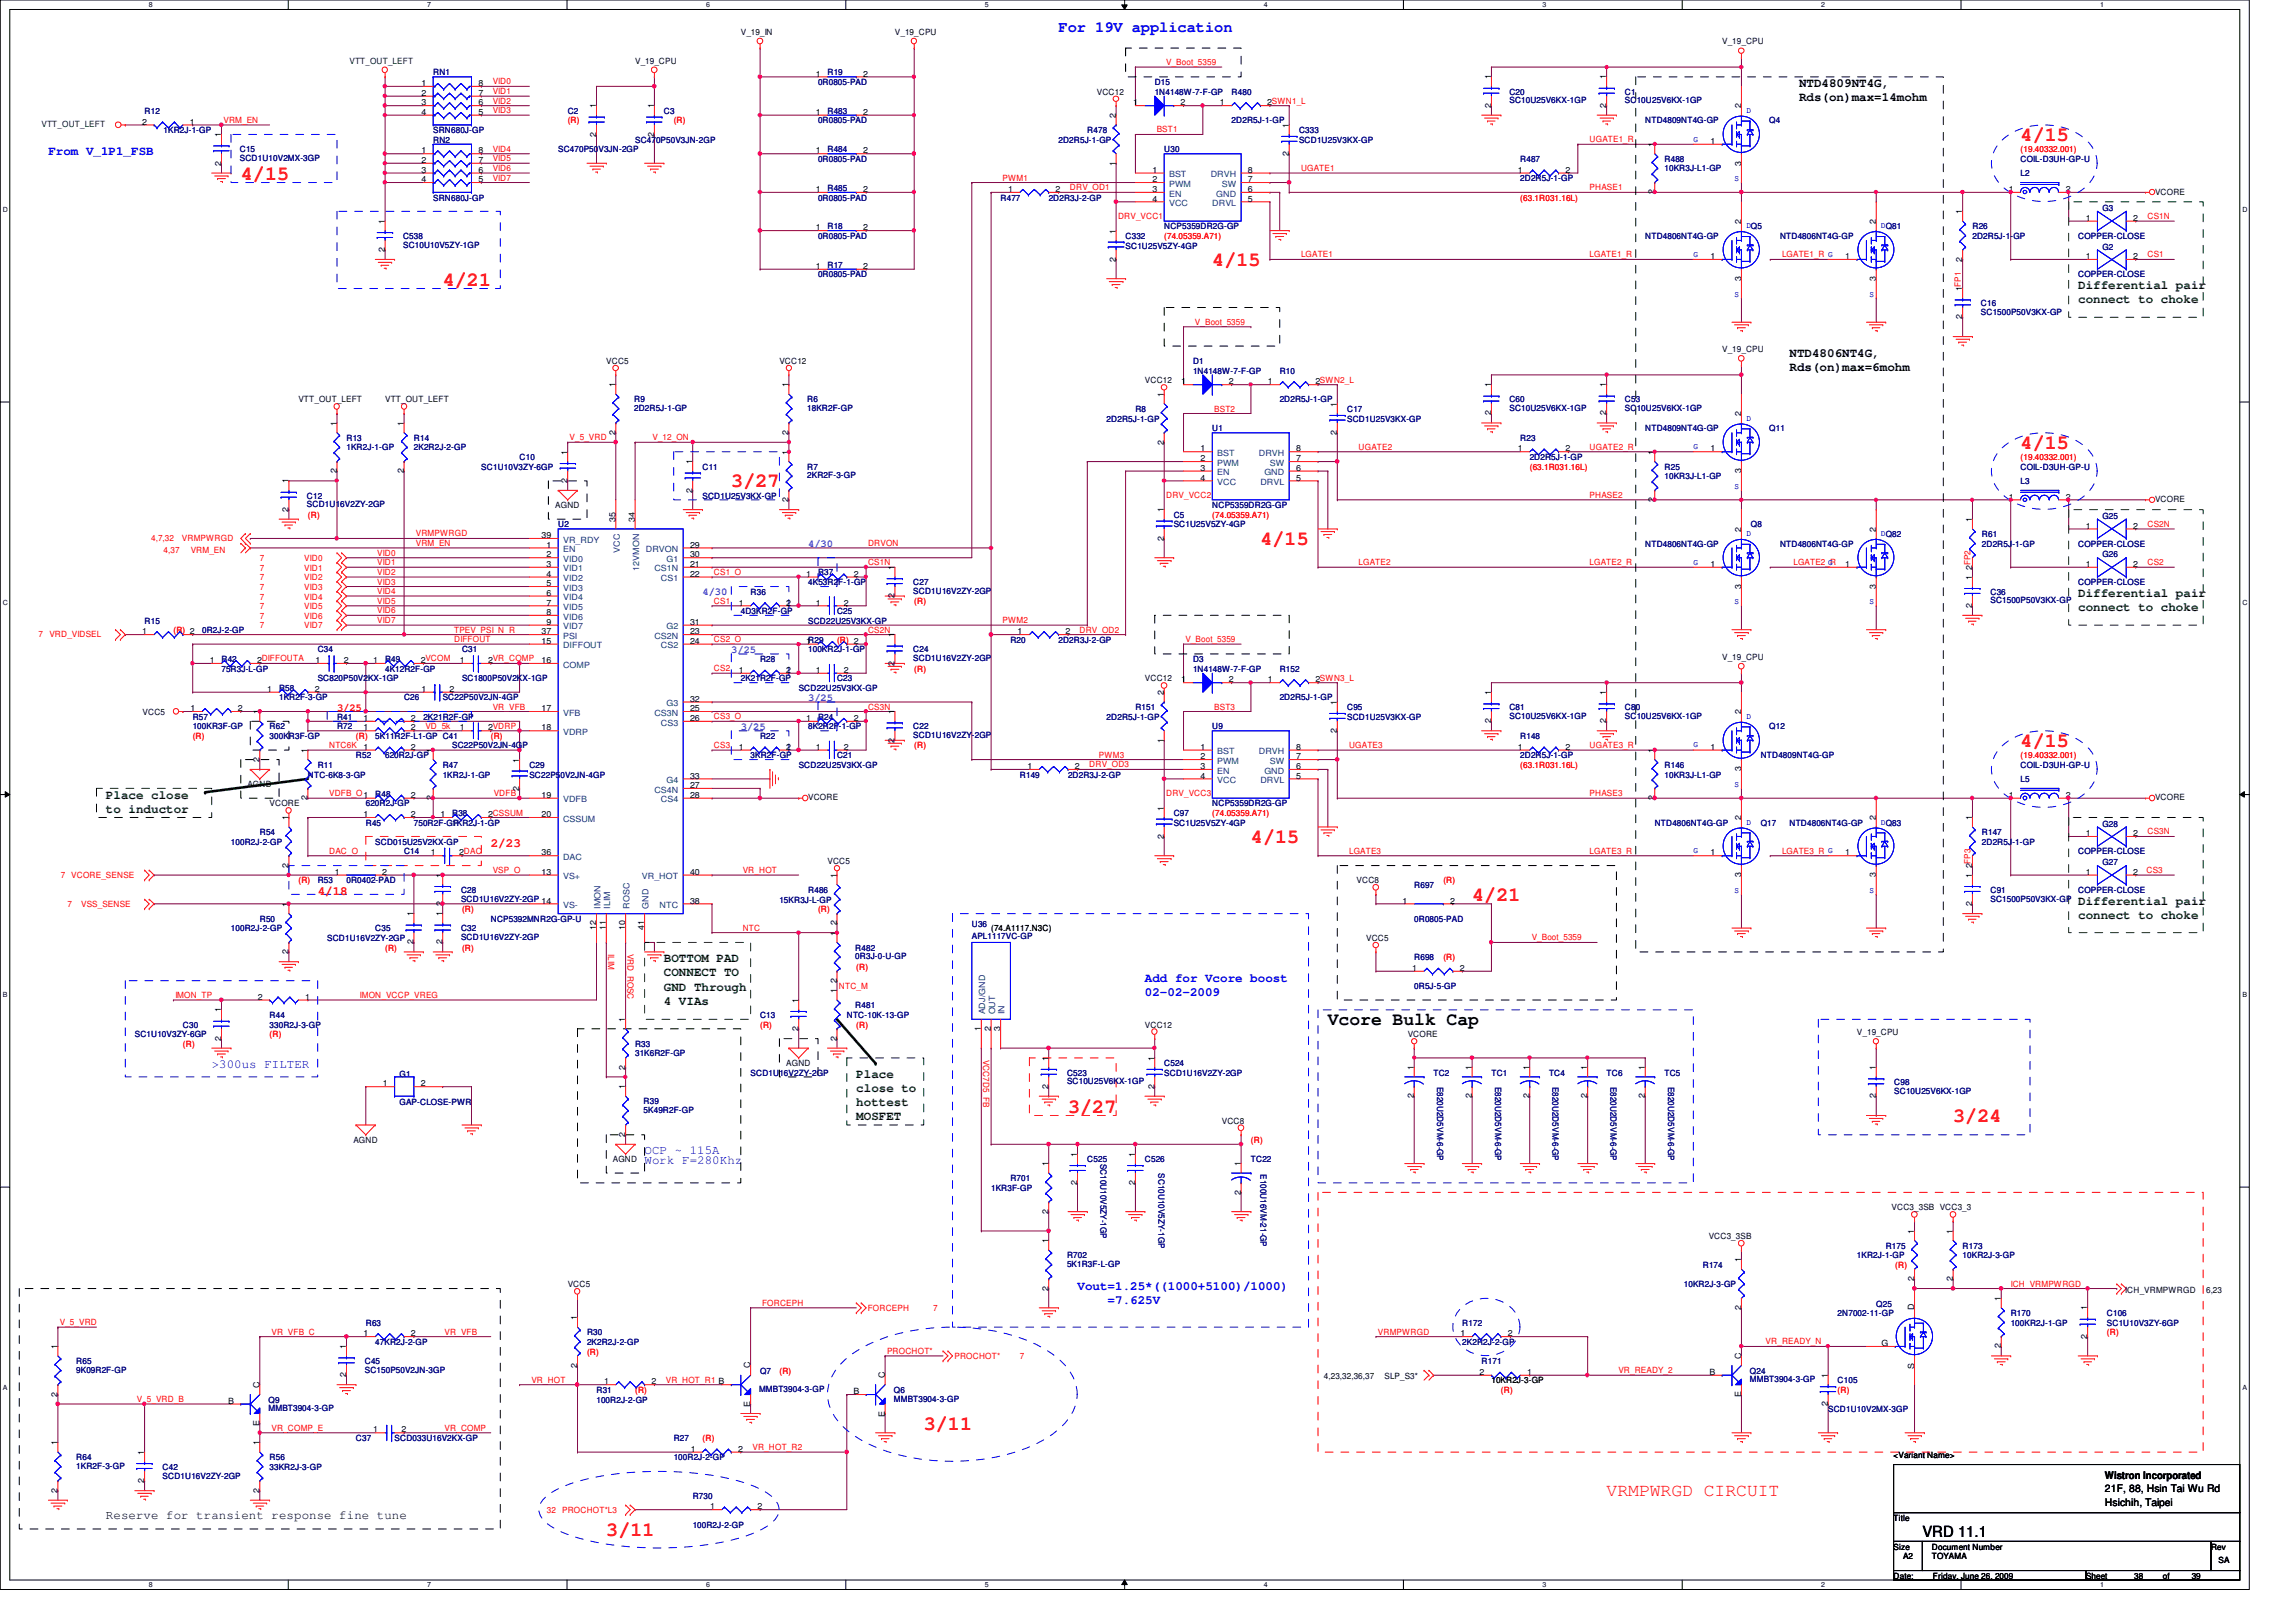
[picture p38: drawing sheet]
<svg xmlns="http://www.w3.org/2000/svg" width="297mm" height="210mm" viewBox="0 0 297 210" stroke-linecap="round" stroke-linejoin="round" font-family="sans-serif">
<defs><g id="words">
<g font-size="2.6" fill="#f00">
<text x="31.2" y="23.2">4/15</text>
<text x="261.4" y="18.3">4/15</text>
<text x="156.8" y="34.5">4/15</text>
<text x="57.3" y="37">4/21</text>
<text x="261.4" y="58.1">4/15</text>
<text x="94.6" y="63.1">3/27</text>
<text x="163.1" y="70.6">4/15</text>
<text x="261.4" y="96.7">4/15</text>
<text x="161.8" y="109.1">4/15</text>
<text x="190.5" y="116.6">4/21</text>
<text x="138.2" y="144">3/27</text>
<text x="252.7" y="145.2">3/24</text>
<text x="119.5" y="185">3/11</text>
<text x="78.4" y="198.8">3/11</text>
</g>
<text font-size="2.3" x="171.8" y="132.6">Vcore Bulk Cap</text>
<text font-size="2.3" fill="#f00" x="207.9" y="193.5">VRMPWRGD CIRCUIT</text>
<text font-size="2" fill="#00f" x="136.9" y="4.1">For 19V application</text>
<text font-size="2" x="248.7" y="198.8">VRD 11.1</text>
<g font-size="1.6">
<text x="232.7" y="11.3">NTD4809NT4G,</text>
<text x="232.7" y="13.1">Rds(on)max=14mohm</text>
<text x="231.5" y="46.1">NTD4806NT4G,</text>
<text x="231.5" y="48">Rds(on)max=6mohm</text>
<text x="13.7" y="196.6">Reserve for transient response fine tune</text>
</g>
<g font-size="1.6" fill="#00f">
<text x="6.3" y="20">From V_1P1_FSB</text>
<text x="148.1" y="127">Add for Vcore boost</text>
<text x="148.1" y="128.9">02-02-2009</text>
<text x="27.4" y="138.2">&gt;300us FILTER</text>
<text x="83.4" y="149.4">OCP ~ 115A</text>
<text x="83.4" y="150.6">Work F=280Khz</text>
<text x="139.4" y="166.9">Vout=1.25*((1000+5100)/1000)</text>
<text x="143.3" y="168.7">=7.625V</text>
</g>
<g font-size="1.6" fill="#004000">
<text x="268.9" y="37.4">Differential pair</text>
<text x="268.9" y="39.2">connect to choke</text>
<text x="268.9" y="77.3">Differential pair</text>
<text x="268.9" y="79.1">connect to choke</text>
<text x="13.7" y="103.4">Place close</text>
<text x="13.7" y="105.2">to inductor</text>
<text x="268.9" y="117.1">Differential pair</text>
<text x="268.9" y="118.9">connect to choke</text>
<text x="85.9" y="124.5">BOTTOM PAD</text>
<text x="85.9" y="126.4">CONNECT TO</text>
<text x="85.9" y="128.2">GND Through</text>
<text x="85.9" y="130">4 VIAs</text>
<text x="110.8" y="139.5">Place</text>
<text x="110.8" y="141.3">close to</text>
<text x="110.8" y="143.1">hottest</text>
<text x="110.8" y="144.9">MOSFET</text>
</g>
<g font-size="1.6" fill="#f00">
<text x="63.5" y="109.6">2/23</text>
<text x="41.1" y="115.8">4/18</text>
</g>
<g font-size="1.4" fill="#0080ff">
<text x="104.6" y="70.8">4/30</text>
<text x="94.6" y="84.5">3/25</text>
<text x="95.8" y="94.4">3/25</text>
<text x="104.6" y="90.7">3/25</text>
</g>
<text font-size="1.4" fill="#8000ff" x="90.9" y="77">4/30</text>
<text font-size="1.4" fill="#f00" x="43.6" y="91.9">3/25</text>
<g font-size="1.4">
<text x="272.3" y="191.4">Wistron Incorporated</text>
<text x="272.3" y="193.1">21F, 88, Hsin Tai Wu Rd</text>
<text x="272.3" y="194.9">Hsichih, Taipei</text>
</g>
<g font-size="1.1">
<text x="95.8" y="4.5">V_19_IN</text>
<text x="115.8" y="4.5">V_19_CPU</text>
<text x="222.8" y="5.8">V_19_CPU</text>
<text x="54.5" y="11.1">1</text>
<text x="61.9" y="11.1">8</text>
<text x="82.2" y="8.3">V_19_CPU</text>
<text x="105.5" y="9.9">1</text>
<text x="111.7" y="9.9">2</text>
<text x="192.9" y="10.3" transform="rotate(-90 192.9 10.3)">1</text>
<text x="207.8" y="10.3" transform="rotate(-90 207.8 10.3)">1</text>
<text x="18.4" y="16.1">2</text>
<text x="24.5" y="16.1">1</text>
<text x="28.6" y="17.8" transform="rotate(-90 28.6 17.8)">1</text>
<text x="54.5" y="12.4">2</text>
<text x="54.5" y="13.6">3</text>
<text x="54.5" y="14.9">4</text>
<text x="61.9" y="14.9">5</text>
<text x="61.9" y="13.6">6</text>
<text x="61.9" y="12.4">7</text>
<text x="77.1" y="17.7" transform="rotate(-90 77.1 17.7)">2</text>
<text x="77.1" y="14" transform="rotate(-90 77.1 14)">1</text>
<text x="84.6" y="17.7" transform="rotate(-90 84.6 17.7)">2</text>
<text x="84.6" y="14" transform="rotate(-90 84.6 14)">1</text>
<text x="105.5" y="14.9">1</text>
<text x="111.7" y="14.9">2</text>
<text x="141.9" y="12.2">VCC12</text>
<text x="144.4" y="15.3" transform="rotate(-90 144.4 15.3)">2</text>
<text x="146.6" y="13.6">1</text>
<text x="152.7" y="13.6">2</text>
<text x="157.8" y="13.6">1</text>
<text x="164" y="13.6">2SWN1_L</text>
<text x="166.7" y="16.5" transform="rotate(-90 166.7 16.5)">1</text>
<text x="192.9" y="14" transform="rotate(-90 192.9 14)">2</text>
<text x="207.8" y="14" transform="rotate(-90 207.8 14)">2</text>
<text x="225.3" y="14" transform="rotate(-90 225.3 14)">2</text>
<text x="28.6" y="21.4" transform="rotate(-90 28.6 21.4)">2</text>
<text x="54.5" y="19.9">1</text>
<text x="54.5" y="21.1">2</text>
<text x="54.5" y="22.4">3</text>
<text x="54.5" y="23.6">4</text>
<text x="61.9" y="23.6">5</text>
<text x="61.9" y="22.4">6</text>
<text x="61.9" y="21.1">7</text>
<text x="61.9" y="19.9">8</text>
<text x="105.5" y="19.9">1</text>
<text x="111.7" y="19.9">2</text>
<text x="144.4" y="21.4" transform="rotate(-90 144.4 21.4)">1</text>
<text x="149.1" y="22.4">1</text>
<text x="149.1" y="23.6">2</text>
<text x="161.5" y="23.6">7</text>
<text x="161.5" y="22.4">8</text>
<text x="166.7" y="20.2" transform="rotate(-90 166.7 20.2)">2</text>
<text x="196.4" y="22.4">1</text>
<text x="202.5" y="22.4">2</text>
<text x="214" y="19" transform="rotate(-90 214 19)">1</text>
<text x="221.3" y="18.6">1</text>
<text x="225.3" y="21.4" transform="rotate(-90 225.3 21.4)">3</text>
<text x="49.8" y="29" transform="rotate(-90 49.8 29)">1</text>
<text x="105.5" y="29.8">1</text>
<text x="105.5" y="24.8">1</text>
<text x="111.7" y="29.8">2</text>
<text x="111.7" y="24.8">2</text>
<text x="130.4" y="24.8">1</text>
<text x="136.6" y="24.8">2</text>
<text x="149.1" y="24.8">3</text>
<text x="149.1" y="26.1">4</text>
<text x="161.5" y="26.1">5</text>
<text x="161.5" y="24.8">6</text>
<text x="214" y="25.1" transform="rotate(-90 214 25.1)">2</text>
<text x="225.3" y="29" transform="rotate(-90 225.3 29)">2</text>
<text x="242.7" y="29" transform="rotate(-90 242.7 29)">2</text>
<text x="253.9" y="27.7" transform="rotate(-90 253.9 27.7)">1</text>
<text x="259.9" y="24.8">1</text>
<text x="267.2" y="24.8">2</text>
<text x="269.8" y="28.6">1</text>
<text x="276" y="28.6">2</text>
<text x="278.8" y="25.2">VCORE</text>
<text x="49.8" y="32.6" transform="rotate(-90 49.8 32.6)">2</text>
<text x="105.5" y="34.8">1</text>
<text x="111.7" y="34.8">2</text>
<text x="144.4" y="33.9" transform="rotate(-90 144.4 33.9)">2</text>
<text x="144.4" y="30.2" transform="rotate(-90 144.4 30.2)">1</text>
<text x="221.3" y="33.5">1</text>
<text x="238.7" y="33.5">1</text>
<text x="253.9" y="33.9" transform="rotate(-90 253.9 33.9)">2</text>
<text x="269.8" y="33.5">1</text>
<text x="276" y="33.5">2</text>
<text x="225.3" y="36.4" transform="rotate(-90 225.3 36.4)">3</text>
<text x="242.7" y="36.4" transform="rotate(-90 242.7 36.4)">3</text>
<text x="253.9" y="41.3" transform="rotate(-90 253.9 41.3)">2</text>
<text x="253.9" y="37.7" transform="rotate(-90 253.9 37.7)">1FP1</text>
<text x="78.4" y="47.1">VCC5</text>
<text x="100.8" y="47.1">VCC12</text>
<text x="222.8" y="45.6">V_19_CPU</text>
<text x="38.6" y="52.1">VTT_OUT_LEFT</text>
<text x="49.8" y="52.1">VTT_OUT_LEFT</text>
<text x="79.6" y="50.1" transform="rotate(-90 79.6 50.1)">1</text>
<text x="102" y="50.1" transform="rotate(-90 102 50.1)">1</text>
<text x="148.1" y="49.6">VCC12</text>
<text x="150.6" y="51.4" transform="rotate(-90 150.6 51.4)">1</text>
<text x="152.8" y="49.7">1</text>
<text x="159" y="49.7">2</text>
<text x="164" y="49.7">1</text>
<text x="170.2" y="49.7">2SWN2_L</text>
<text x="173" y="52.6" transform="rotate(-90 173 52.6)">1</text>
<text x="192.9" y="53.8" transform="rotate(-90 192.9 53.8)">2</text>
<text x="192.9" y="50.1" transform="rotate(-90 192.9 50.1)">1</text>
<text x="207.8" y="53.8" transform="rotate(-90 207.8 53.8)">2</text>
<text x="207.8" y="50.1" transform="rotate(-90 207.8 50.1)">1</text>
<text x="225.3" y="53.8" transform="rotate(-90 225.3 53.8)">2</text>
<text x="43.6" y="55.1" transform="rotate(-90 43.6 55.1)">1</text>
<text x="52.2" y="55.1" transform="rotate(-90 52.2 55.1)">1</text>
<text x="73.4" y="58.8" transform="rotate(-90 73.4 58.8)">1</text>
<text x="79.6" y="56.3" transform="rotate(-90 79.6 56.3)">2</text>
<text x="102" y="58.8" transform="rotate(-90 102 58.8)">1</text>
<text x="102" y="56.3" transform="rotate(-90 102 56.3)">2</text>
<text x="150.6" y="57.5" transform="rotate(-90 150.6 57.5)">2</text>
<text x="155.3" y="58.4">1</text>
<text x="155.3" y="59.7">2</text>
<text x="167.7" y="59.7">7</text>
<text x="167.7" y="58.4">8</text>
<text x="173" y="56.3" transform="rotate(-90 173 56.3)">2</text>
<text x="196.4" y="58.4">1</text>
<text x="202.5" y="58.4">2</text>
<text x="214" y="58.8" transform="rotate(-90 214 58.8)">1</text>
<text x="221.3" y="58.4">1</text>
<text x="37.3" y="62.6" transform="rotate(-90 37.3 62.6)">1</text>
<text x="43.6" y="61.3" transform="rotate(-90 43.6 61.3)">2</text>
<text x="52.2" y="61.3" transform="rotate(-90 52.2 61.3)">2</text>
<text x="71.8" y="65.7">AGND</text>
<text x="73.4" y="62.5" transform="rotate(-90 73.4 62.5)">2</text>
<text x="89.6" y="63.8" transform="rotate(-90 89.6 63.8)">2</text>
<text x="89.6" y="60.1" transform="rotate(-90 89.6 60.1)">1</text>
<text x="102" y="65" transform="rotate(-90 102 65)">2</text>
<text x="155.3" y="60.9">3</text>
<text x="155.3" y="62.2">4</text>
<text x="167.7" y="62.2">5</text>
<text x="167.7" y="60.9">6</text>
<text x="214" y="65" transform="rotate(-90 214 65)">2</text>
<text x="225.3" y="61.3" transform="rotate(-90 225.3 61.3)">3</text>
<text x="259.9" y="64.6">1</text>
<text x="267.2" y="64.6">2</text>
<text x="278.8" y="65">VCORE</text>
<text x="37.3" y="66.2" transform="rotate(-90 37.3 66.2)">2</text>
<text x="70.1" y="69.6">39</text>
<text x="70.7" y="70.9">1</text>
<text x="79.6" y="67.6" transform="rotate(-90 79.6 67.6)">35</text>
<text x="82.1" y="67.6" transform="rotate(-90 82.1 67.6)">34</text>
<text x="89.3" y="70.9">29</text>
<text x="150.6" y="70" transform="rotate(-90 150.6 70)">2</text>
<text x="150.6" y="66.3" transform="rotate(-90 150.6 66.3)">1</text>
<text x="225.3" y="68.8" transform="rotate(-90 225.3 68.8)">2</text>
<text x="242.7" y="68.8" transform="rotate(-90 242.7 68.8)">2</text>
<text x="255.1" y="67.6" transform="rotate(-90 255.1 67.6)">1</text>
<text x="269.8" y="68.4">1</text>
<text x="276" y="68.4">2</text>
<text x="70.7" y="74.6">4</text>
<text x="70.7" y="73.4">3</text>
<text x="70.7" y="75.9">5</text>
<text x="70.7" y="72.1">2</text>
<text x="70.7" y="77.1">6</text>
<text x="89.3" y="72.1">30</text>
<text x="89.3" y="74.6">22</text>
<text x="89.3" y="73.4">21</text>
<text x="104.3" y="74.6">1</text>
<text x="110.4" y="74.6">2</text>
<text x="115.7" y="77.4" transform="rotate(-90 115.7 77.4)">2</text>
<text x="115.7" y="73.8" transform="rotate(-90 115.7 73.8)">1</text>
<text x="221.3" y="73.4">1</text>
<text x="225.3" y="76.2" transform="rotate(-90 225.3 76.2)">3</text>
<text x="238.7" y="73.4">1</text>
<text x="242.7" y="76.2" transform="rotate(-90 242.7 76.2)">3</text>
<text x="255.1" y="75" transform="rotate(-90 255.1 75)">1</text>
<text x="255.1" y="73.7" transform="rotate(-90 255.1 73.7)">2FP2</text>
<text x="269.8" y="73.4">1</text>
<text x="276" y="73.4">2</text>
<text x="18.4" y="82.1">1</text>
<text x="70.1" y="83.3">15</text>
<text x="70.1" y="82.1">37</text>
<text x="70.7" y="78.4">7</text>
<text x="70.7" y="79.6">8</text>
<text x="70.7" y="80.9">9</text>
<text x="89.3" y="83.3">24</text>
<text x="89.3" y="80.9">31</text>
<text x="89.3" y="82.1">23</text>
<text x="95.6" y="78.4">1</text>
<text x="101.7" y="78.4">2</text>
<text x="104.3" y="83.3">1R29</text>
<text x="105.5" y="78.4">1</text>
<text x="109.2" y="78.4">2</text>
<text x="115.7" y="82.5" transform="rotate(-90 115.7 82.5)">1</text>
<text x="131.7" y="82.1">1</text>
<text x="137.8" y="82.1">2</text>
<text x="255.1" y="78.7" transform="rotate(-90 255.1 78.7)">2</text>
<text x="27.1" y="85.8">1</text>
<text x="33.3" y="85.8">2DIFFOUTA</text>
<text x="34.6" y="89.5">1</text>
<text x="40.7" y="89.5">2</text>
<text x="40.8" y="85.8">1</text>
<text x="44.5" y="85.8">2</text>
<text x="48.3" y="85.8">1</text>
<text x="54.4" y="85.8">2VCOM</text>
<text x="54.5" y="89.5">1</text>
<text x="58.2" y="89.5">2</text>
<text x="59.5" y="85.8">1</text>
<text x="63.2" y="85.8">2VR_COMP</text>
<text x="70.1" y="85.8">16</text>
<text x="95.6" y="87.1">1</text>
<text x="101.7" y="87.1">2</text>
<text x="105.5" y="87.1">1</text>
<text x="109.2" y="87.1">2</text>
<text x="115.7" y="86.1" transform="rotate(-90 115.7 86.1)">2</text>
<text x="148.1" y="88.2">VCC12</text>
<text x="150.6" y="90" transform="rotate(-90 150.6 90)">2</text>
<text x="152.8" y="88.3">1</text>
<text x="159" y="88.3">2</text>
<text x="164" y="88.3">1</text>
<text x="170.2" y="88.3">2SWN3_L</text>
<text x="192.9" y="90" transform="rotate(-90 192.9 90)">1</text>
<text x="207.8" y="90" transform="rotate(-90 207.8 90)">1</text>
<text x="222.8" y="85.4">V_19_CPU</text>
<text x="18.5" y="92.5">VCC5</text>
<text x="24.6" y="92">1</text>
<text x="30.8" y="92">2</text>
<text x="33.6" y="92.5" transform="rotate(-90 33.6 92.5)">1</text>
<text x="47" y="93.3">1</text>
<text x="47" y="94.5">1</text>
<text x="53.2" y="93.3">2</text>
<text x="53.2" y="94.5">2</text>
<text x="59.5" y="94.5">1</text>
<text x="63.2" y="94.5">2VDRP</text>
<text x="70.1" y="92">17</text>
<text x="70.1" y="94.5">18</text>
<text x="89.3" y="93.3">26</text>
<text x="89.3" y="90.8">32</text>
<text x="89.3" y="92">25</text>
<text x="104.3" y="93.3">1</text>
<text x="110.4" y="93.3">2</text>
<text x="115.7" y="92.5" transform="rotate(-90 115.7 92.5)">1</text>
<text x="173" y="94.9" transform="rotate(-90 173 94.9)">2</text>
<text x="173" y="91.2" transform="rotate(-90 173 91.2)">1</text>
<text x="192.9" y="93.6" transform="rotate(-90 192.9 93.6)">2</text>
<text x="207.8" y="93.6" transform="rotate(-90 207.8 93.6)">2</text>
<text x="225.3" y="92.5" transform="rotate(-90 225.3 92.5)">2</text>
<text x="32" y="101.9">AGND</text>
<text x="33.6" y="98.6" transform="rotate(-90 33.6 98.6)">2</text>
<text x="39.8" y="97.4" transform="rotate(-90 39.8 97.4)">1</text>
<text x="47" y="97">1</text>
<text x="53.2" y="97">2</text>
<text x="56" y="97.4" transform="rotate(-90 56 97.4)">1</text>
<text x="67.2" y="98.7" transform="rotate(-90 67.2 98.7)">1</text>
<text x="89.3" y="100.8">33</text>
<text x="89.3" y="102">27</text>
<text x="95.6" y="97">1</text>
<text x="101.7" y="97">2</text>
<text x="105.5" y="97">1</text>
<text x="109.2" y="97">2</text>
<text x="115.7" y="96.1" transform="rotate(-90 115.7 96.1)">2</text>
<text x="132.9" y="99.5">1</text>
<text x="139.1" y="99.5">2</text>
<text x="150.6" y="96.1" transform="rotate(-90 150.6 96.1)">1</text>
<text x="155.3" y="97">1</text>
<text x="155.3" y="98.3">2</text>
<text x="155.3" y="99.5">3</text>
<text x="155.3" y="100.8">4</text>
<text x="167.7" y="100.8">5</text>
<text x="167.7" y="99.5">6</text>
<text x="167.7" y="98.3">7</text>
<text x="167.7" y="97">8</text>
<text x="196.4" y="97">1</text>
<text x="202.5" y="97">2</text>
<text x="214" y="97.4" transform="rotate(-90 214 97.4)">1</text>
<text x="221.3" y="97">1</text>
<text x="225.3" y="99.8" transform="rotate(-90 225.3 99.8)">3</text>
<text x="34.9" y="104.4">VCORE</text>
<text x="37.3" y="106.1" transform="rotate(-90 37.3 106.1)">1</text>
<text x="39.8" y="103.5" transform="rotate(-90 39.8 103.5)">2</text>
<text x="47" y="105.7">1</text>
<text x="53.2" y="103.3">2</text>
<text x="53.2" y="105.7">2</text>
<text x="56" y="103.5" transform="rotate(-90 56 103.5)">2</text>
<text x="57" y="105.7">1</text>
<text x="63.2" y="105.7">2CSSUM</text>
<text x="67.2" y="102.3" transform="rotate(-90 67.2 102.3)">2</text>
<text x="70.1" y="103.3">19</text>
<text x="70.1" y="105.7">20</text>
<text x="89.3" y="103.3">28</text>
<text x="104.6" y="103.6">VCORE</text>
<text x="150.6" y="104.9" transform="rotate(-90 150.6 104.9)">1</text>
<text x="214" y="103.5" transform="rotate(-90 214 103.5)">2</text>
<text x="225.3" y="106.1" transform="rotate(-90 225.3 106.1)">2</text>
<text x="242.7" y="106.1" transform="rotate(-90 242.7 106.1)">2</text>
<text x="255.1" y="106.1" transform="rotate(-90 255.1 106.1)">1</text>
<text x="259.9" y="103.3">1</text>
<text x="267.2" y="103.3">2</text>
<text x="278.8" y="103.6">VCORE</text>
<text x="37.3" y="112.3" transform="rotate(-90 37.3 112.3)">2</text>
<text x="43.3" y="113.2">1</text>
<text x="49.4" y="113.2">2</text>
<text x="55.7" y="110.7">1</text>
<text x="57.2" y="113.6" transform="rotate(-90 57.2 113.6)">1</text>
<text x="59.4" y="110.7">2DAC</text>
<text x="70.1" y="113.2">13</text>
<text x="70.1" y="110.7">36</text>
<text x="89.3" y="113.2">40</text>
<text x="107.1" y="111.8">VCC5</text>
<text x="108.2" y="113.6" transform="rotate(-90 108.2 113.6)">1</text>
<text x="150.6" y="108.5" transform="rotate(-90 150.6 108.5)">2</text>
<text x="221.3" y="110.7">1</text>
<text x="225.3" y="113.5" transform="rotate(-90 225.3 113.5)">3</text>
<text x="238.7" y="110.7">1</text>
<text x="242.7" y="113.5" transform="rotate(-90 242.7 113.5)">3</text>
<text x="255.1" y="113.6" transform="rotate(-90 255.1 113.6)">1</text>
<text x="255.1" y="112.3" transform="rotate(-90 255.1 112.3)">2FP3</text>
<text x="269.8" y="113.2">1</text>
<text x="269.8" y="108.2">1</text>
<text x="276" y="113.2">2</text>
<text x="276" y="108.2">2</text>
<text x="37.3" y="117.3" transform="rotate(-90 37.3 117.3)">1</text>
<text x="53.5" y="118.6" transform="rotate(-90 53.5 118.6)">1</text>
<text x="57.2" y="118.6" transform="rotate(-90 57.2 118.6)">1</text>
<text x="57.2" y="117.3" transform="rotate(-90 57.2 117.3)">2</text>
<text x="89.3" y="116.9">38</text>
<text x="108.2" y="119.8" transform="rotate(-90 108.2 119.8)">2</text>
<text x="175.5" y="114.3">VCC8</text>
<text x="181.4" y="116.9">1</text>
<text x="187.6" y="116.9">2</text>
<text x="255.1" y="117.3" transform="rotate(-90 255.1 117.3)">2</text>
<text x="37.3" y="123.5" transform="rotate(-90 37.3 123.5)">2</text>
<text x="53.5" y="122.2" transform="rotate(-90 53.5 122.2)">2</text>
<text x="57.2" y="122.2" transform="rotate(-90 57.2 122.2)">2</text>
<text x="77.1" y="120.4" transform="rotate(-90 77.1 120.4)">12</text>
<text x="78.4" y="120.4" transform="rotate(-90 78.4 120.4)">11</text>
<text x="80.9" y="120.4" transform="rotate(-90 80.9 120.4)">10</text>
<text x="83.4" y="120.4" transform="rotate(-90 83.4 120.4)">41</text>
<text x="108.2" y="121.1" transform="rotate(-90 108.2 121.1)">1</text>
<text x="128.2" y="120.5">(74.A1117.N3C)</text>
<text x="176.7" y="121.8">VCC5</text>
<text x="182.7" y="125.6">1</text>
<text x="188.8" y="125.6">2</text>
<text x="28.6" y="131" transform="rotate(-90 28.6 131)">1</text>
<text x="33.4" y="129.4">2</text>
<text x="39.5" y="129.4">1</text>
<text x="103.3" y="129.8" transform="rotate(-90 103.3 129.8)">1</text>
<text x="108.2" y="128.5" transform="rotate(-90 108.2 128.5)">1</text>
<text x="108.2" y="127.2" transform="rotate(-90 108.2 127.2)">2</text>
<text x="28.6" y="134.7" transform="rotate(-90 28.6 134.7)">2</text>
<text x="80.9" y="132.2" transform="rotate(-90 80.9 132.2)">1</text>
<text x="101.7" y="138">AGND</text>
<text x="103.3" y="133.4" transform="rotate(-90 103.3 133.4)">2</text>
<text x="108.2" y="134.7" transform="rotate(-90 108.2 134.7)">2</text>
<text x="126.9" y="133.4" transform="rotate(-90 126.9 133.4)">1</text>
<text x="128.2" y="133.4" transform="rotate(-90 128.2 133.4)">2</text>
<text x="129.4" y="133.4" transform="rotate(-90 129.4 133.4)">3</text>
<text x="135.6" y="137.2" transform="rotate(-90 135.6 137.2)">1</text>
<text x="148.1" y="133">VCC12</text>
<text x="149.3" y="137.2" transform="rotate(-90 149.3 137.2)">1</text>
<text x="182.1" y="134.2">VCORE</text>
<text x="240.2" y="134">V_19_CPU</text>
<text x="49.5" y="140.6">1</text>
<text x="54.4" y="140.6">2</text>
<text x="80.9" y="141" transform="rotate(-90 80.9 141)">1</text>
<text x="80.9" y="138.4" transform="rotate(-90 80.9 138.4)">2</text>
<text x="135.6" y="140.9" transform="rotate(-90 135.6 140.9)">2</text>
<text x="149.3" y="140.9" transform="rotate(-90 149.3 140.9)">2</text>
<text x="182.9" y="142.2" transform="rotate(-90 182.9 142.2)">2</text>
<text x="182.9" y="138.5" transform="rotate(-90 182.9 138.5)">1</text>
<text x="190.4" y="142.2" transform="rotate(-90 190.4 142.2)">2</text>
<text x="190.4" y="138.5" transform="rotate(-90 190.4 138.5)">1</text>
<text x="197.9" y="142.2" transform="rotate(-90 197.9 142.2)">2</text>
<text x="197.9" y="138.5" transform="rotate(-90 197.9 138.5)">1</text>
<text x="205.4" y="142.2" transform="rotate(-90 205.4 142.2)">2</text>
<text x="205.4" y="138.5" transform="rotate(-90 205.4 138.5)">1</text>
<text x="212.8" y="142.2" transform="rotate(-90 212.8 142.2)">2</text>
<text x="212.8" y="138.5" transform="rotate(-90 212.8 138.5)">1</text>
<text x="242.7" y="142.2" transform="rotate(-90 242.7 142.2)">2</text>
<text x="242.7" y="138.5" transform="rotate(-90 242.7 138.5)">1</text>
<text x="45.7" y="147.9">AGND</text>
<text x="80.9" y="147.1" transform="rotate(-90 80.9 147.1)">2</text>
<text x="139.4" y="149.7" transform="rotate(-90 139.4 149.7)">1</text>
<text x="146.9" y="149.7" transform="rotate(-90 146.9 149.7)">1</text>
<text x="158.1" y="145.4">VCC8</text>
<text x="79.3" y="150.4">AGND</text>
<text x="135.6" y="150.9" transform="rotate(-90 135.6 150.9)">1</text>
<text x="139.4" y="153.3" transform="rotate(-90 139.4 153.3)">2</text>
<text x="146.9" y="153.3" transform="rotate(-90 146.9 153.3)">2</text>
<text x="160.5" y="154.6" transform="rotate(-90 160.5 154.6)">2</text>
<text x="160.5" y="150.9" transform="rotate(-90 160.5 150.9)">1</text>
<text x="135.6" y="160.9" transform="rotate(-90 135.6 160.9)">1</text>
<text x="135.6" y="157.1" transform="rotate(-90 135.6 157.1)">2</text>
<text x="221.1" y="160.4">VCC3_3SB</text>
<text x="244.7" y="156.6">VCC3_3SB VCC3_3</text>
<text x="247.6" y="159.6" transform="rotate(-90 247.6 159.6)">1</text>
<text x="252.6" y="159.6" transform="rotate(-90 252.6 159.6)">1</text>
<text x="73.4" y="166.6">VCC5</text>
<text x="135.6" y="167" transform="rotate(-90 135.6 167)">2</text>
<text x="225.3" y="163.4" transform="rotate(-90 225.3 163.4)">1</text>
<text x="247.6" y="165.8" transform="rotate(-90 247.6 165.8)">2</text>
<text x="252.6" y="165.8" transform="rotate(-90 252.6 165.8)">2</text>
<text x="275" y="167.3">ICH_VRMPWRGD</text>
<text x="285.4" y="167.3">6,23</text>
<text x="47" y="172.9">1</text>
<text x="53.2" y="172.9">2</text>
<text x="74.7" y="170.9" transform="rotate(-90 74.7 170.9)">1</text>
<text x="188.9" y="172.9">1</text>
<text x="195.1" y="172.9">2</text>
<text x="225.3" y="169.5" transform="rotate(-90 225.3 169.5)">2</text>
<text x="247.6" y="169.6" transform="rotate(-90 247.6 169.6)">D</text>
<text x="258.9" y="168.4" transform="rotate(-90 258.9 168.4)">1</text>
<text x="270" y="173.3" transform="rotate(-90 270 173.3)">2</text>
<text x="270" y="169.6" transform="rotate(-90 270 169.6)">1</text>
<text x="7.4" y="174.6" transform="rotate(-90 7.4 174.6)">1</text>
<text x="33.6" y="179.6" transform="rotate(-90 33.6 179.6)">C</text>
<text x="44.8" y="178.2" transform="rotate(-90 44.8 178.2)">2</text>
<text x="44.8" y="174.6" transform="rotate(-90 44.8 174.6)">1</text>
<text x="74.7" y="177" transform="rotate(-90 74.7 177)">2</text>
<text x="78.1" y="179.2">1</text>
<text x="84.3" y="179.2">2</text>
<text x="97.1" y="177.1" transform="rotate(-90 97.1 177.1)">C</text>
<text x="114.5" y="178.3" transform="rotate(-90 114.5 178.3)">C</text>
<text x="171.3" y="178.4">4,23,32,36,37</text>
<text x="179.1" y="178.4">SLP_S3*</text>
<text x="191.4" y="177.9">2</text>
<text x="193" y="179">10KR2J-3-GP</text>
<text x="197.6" y="177.9">1</text>
<text x="221.1" y="177.9">B</text>
<text x="225.3" y="175.8" transform="rotate(-90 225.3 175.8)">C</text>
<text x="236.5" y="178.3" transform="rotate(-90 236.5 178.3)">1</text>
<text x="243.4" y="174.2">G</text>
<text x="247.6" y="177.1" transform="rotate(-90 247.6 177.1)">S</text>
<text x="258.9" y="174.5" transform="rotate(-90 258.9 174.5)">2</text>
<text x="7.4" y="180.7" transform="rotate(-90 7.4 180.7)">2</text>
<text x="29.5" y="181.7">B</text>
<text x="33.6" y="184.6" transform="rotate(-90 33.6 184.6)">E</text>
<text x="48.3" y="185.4">1</text>
<text x="51.9" y="185.4">2</text>
<text x="97.1" y="182.1" transform="rotate(-90 97.1 182.1)">E</text>
<text x="110.4" y="180.4">B</text>
<text x="114.5" y="183.3" transform="rotate(-90 114.5 183.3)">E</text>
<text x="225.3" y="180.8" transform="rotate(-90 225.3 180.8)">E</text>
<text x="236.5" y="182" transform="rotate(-90 236.5 182)">2</text>
<text x="7.4" y="187" transform="rotate(-90 7.4 187)">1</text>
<text x="18.7" y="191.9" transform="rotate(-90 18.7 191.9)">2</text>
<text x="18.7" y="188.3" transform="rotate(-90 18.7 188.3)">1</text>
<text x="33.6" y="187" transform="rotate(-90 33.6 187)">1</text>
<text x="89.4" y="187.9">1</text>
<text x="95.5" y="187.9">2</text>
<text x="245" y="188.7">&lt;Variant Name&gt;</text>
<text x="7.4" y="193.2" transform="rotate(-90 7.4 193.2)">2</text>
<text x="33.6" y="193.2" transform="rotate(-90 33.6 193.2)">2</text>
<text x="91.9" y="195.3">1</text>
<text x="98" y="195.3">2</text>
<text x="245" y="196.8">Title</text>
<text x="245" y="200.5">Size</text>
<text x="246.2" y="201.8">A2</text>
<text x="249.9" y="201.8">TOYAMA</text>
<text x="249.9" y="200.5">Document Number</text>
<text x="286" y="200.5">Rev</text>
<text x="287" y="202.3">SA</text>
<text x="245" y="204.3">Date:</text>
<text x="250.1" y="204.3">Friday, June 26, 2009</text>
<text x="269.9" y="204.3">Sheet</text>
<text x="276.1" y="204.3">38</text>
<text x="279.8" y="204.3">of</text>
<text x="283.5" y="204.3">39</text>
</g>
<g font-size="1.1" fill="#004000">
<text x="45.2" y="8.3">VTT_OUT_LEFT</text>
<text x="5.4" y="16.5">VTT_OUT_LEFT</text>
</g>
<g font-size="1.1" fill="#000080">
<text x="56" y="9.7">RN1</text>
<text x="105.8" y="11">0R0805-PAD</text>
<text x="107.1" y="9.7">R19</text>
<text x="149.4" y="11">D15</text>
<text x="18.7" y="14.7">R12</text>
<text x="21.2" y="17.2">1KR2J-1-GP</text>
<text x="56" y="17.2">SRN680J-GP</text>
<text x="73.4" y="14.7">C2</text>
<text x="85.9" y="14.7">C3</text>
<text x="105.8" y="16">0R0805-PAD</text>
<text x="107.1" y="14.7">R483</text>
<text x="140.7" y="17.2">R478</text>
<text x="149.4" y="12.2">1N4148W-7-F-GP</text>
<text x="159.3" y="12.2">R480</text>
<text x="159.3" y="16">2D2R5J-1-GP</text>
<text x="168.1" y="17.2">C333</text>
<text x="195.3" y="12.2">C20</text>
<text x="195.3" y="13.4">SC10U25V6KX-1GP</text>
<text x="210.2" y="12.2">C1</text>
<text x="210.2" y="13.4">SC10U25V6KX-1GP</text>
<text x="212.8" y="16">NTD4809NT4G-GP</text>
<text x="228.9" y="16">Q4</text>
<text x="31" y="19.7">C15</text>
<text x="31" y="20.8">SCD1U10V2MX-3GP</text>
<text x="56" y="18.5">RN2</text>
<text x="72.2" y="19.7">SC470P50V3JN-2GP</text>
<text x="82.2" y="18.5">SC470P50V3JN-2GP</text>
<text x="105.8" y="21">0R0805-PAD</text>
<text x="107.1" y="19.7">R484</text>
<text x="136.9" y="18.5">2D2R5J-1-GP</text>
<text x="150.6" y="19.7">U30</text>
<text x="168.1" y="18.5">SCD1U25V3KX-GP</text>
<text x="196.7" y="21">R487</text>
<text x="196.7" y="23.5">2D2R5J-1-GP</text>
<text x="215.3" y="21">R488</text>
<text x="215.3" y="22.2">10KR3J-L1-GP</text>
<text x="261.4" y="22.8">L2</text>
<text x="261.4" y="21">COIL-D3UH-GP-U</text>
<text x="56" y="26">SRN680J-GP</text>
<text x="105.8" y="26">0R0805-PAD</text>
<text x="107.1" y="29.7">R18</text>
<text x="107.1" y="24.7">R485</text>
<text x="129.5" y="26">R477</text>
<text x="135.7" y="26">2D2R3J-2-GP</text>
<text x="150.6" y="29.7">NCP5359DR2G-GP</text>
<text x="255.2" y="29.7">R26</text>
<text x="272" y="27.3">G3</text>
<text x="52.2" y="30.9">C538</text>
<text x="52.2" y="32">SC10U10V5ZY-1GP</text>
<text x="105.8" y="30.9">0R0805-PAD</text>
<text x="105.8" y="35.9">0R0805-PAD</text>
<text x="107.1" y="34.6">R17</text>
<text x="145.6" y="30.9">C332</text>
<text x="145.6" y="32.2">SC1U25V5ZY-4GP</text>
<text x="212.8" y="30.9">NTD4806NT4G-GP</text>
<text x="230.3" y="30.9">NTD4806NT4G-GP</text>
<text x="255.2" y="30.9">2D2R5J-1-GP</text>
<text x="268.9" y="30.9">COPPER-CLOSE</text>
<text x="268.9" y="35.9">COPPER-CLOSE</text>
<text x="272" y="32.3">G2</text>
<text x="256.3" y="39.6">C16</text>
<text x="256.3" y="40.7">SC1500P50V3KX-GP</text>
<text x="154.3" y="47.1">D1</text>
<text x="82" y="52.1">R9</text>
<text x="82" y="53.2">2D2R5J-1-GP</text>
<text x="104.4" y="52.1">R6</text>
<text x="104.4" y="53.2">18KR2F-GP</text>
<text x="146.9" y="53.3">R8</text>
<text x="154.3" y="48.3">1N4148W-7-F-GP</text>
<text x="165.6" y="48.3">R10</text>
<text x="165.6" y="52.1">2D2R5J-1-GP</text>
<text x="174.3" y="53.3">C17</text>
<text x="195.3" y="52.1">C60</text>
<text x="195.3" y="53.2">SC10U25V6KX-1GP</text>
<text x="210.2" y="52.1">C53</text>
<text x="210.2" y="53.2">SC10U25V6KX-1GP</text>
<text x="44.8" y="57.1">R13</text>
<text x="44.8" y="58.3">1KR2J-1-GP</text>
<text x="53.5" y="57.1">R14</text>
<text x="53.5" y="58.3">2K2R2J-2-GP</text>
<text x="67.2" y="59.5">C10</text>
<text x="143.2" y="54.6">2D2R5J-1-GP</text>
<text x="156.8" y="55.8">U1</text>
<text x="174.3" y="54.6">SCD1U25V3KX-GP</text>
<text x="196.7" y="57.1">R23</text>
<text x="197.9" y="59.5">2D2R5J-1-GP</text>
<text x="212.8" y="55.8">NTD4809NT4G-GP</text>
<text x="228.9" y="55.8">Q11</text>
<text x="39.7" y="64.5">C12</text>
<text x="39.7" y="65.6">SCD1U16V2ZY-2GP</text>
<text x="62.3" y="60.8">SC1U10V3ZY-6GP</text>
<text x="90.9" y="60.8">C11</text>
<text x="90.9" y="64.5">SCD1U25V3KX-GP</text>
<text x="104.4" y="60.8">R7</text>
<text x="104.4" y="61.9">2KR2F-3-GP</text>
<text x="156.8" y="65.7">NCP5359DR2G-GP</text>
<text x="215.3" y="60.8">R25</text>
<text x="215.3" y="62">10KR3J-L1-GP</text>
<text x="261.4" y="62.7">L3</text>
<text x="261.4" y="60.8">COIL-D3UH-GP-U</text>
<text x="72.2" y="68.2">U2</text>
<text x="151.8" y="67">C5</text>
<text x="151.8" y="68.2">SC1U25V5ZY-4GP</text>
<text x="212.8" y="70.7">NTD4806NT4G-GP</text>
<text x="226.5" y="68.2">Q8</text>
<text x="230.3" y="70.7">NTD4806NT4G-GP</text>
<text x="256.4" y="69.5">R61</text>
<text x="256.4" y="70.7">2D2R5J-1-GP</text>
<text x="268.9" y="70.7">COPPER-CLOSE</text>
<text x="272" y="67.1">G25</text>
<text x="97.1" y="77">R36</text>
<text x="104.6" y="75.7">4K53R2F-1-GP</text>
<text x="105.8" y="74.5">R37</text>
<text x="118.1" y="75.7">C27</text>
<text x="118.1" y="76.8">SCD1U16V2ZY-2GP</text>
<text x="257.5" y="77">C36</text>
<text x="268.9" y="75.7">COPPER-CLOSE</text>
<text x="272" y="72.1">G26</text>
<text x="18.7" y="80.7">R15</text>
<text x="26.2" y="82">0R2J-2-GP</text>
<text x="95.8" y="79.5">4D3KR2F-GP</text>
<text x="104.6" y="80.7">SCD22U25V3KX-GP</text>
<text x="108.3" y="79.5">C25</text>
<text x="130.7" y="83.2">R20</text>
<text x="136.9" y="83.2">2D2R3J-2-GP</text>
<text x="257.5" y="78.1">SC1500P50V3KX-GP</text>
<text x="28.7" y="85.7">R42</text>
<text x="28.7" y="86.9">75R3J-L-GP</text>
<text x="36.1" y="89.4">R58</text>
<text x="41.1" y="84.4">C34</text>
<text x="41.1" y="88.2">SC820P50V2KX-1GP</text>
<text x="49.8" y="85.7">R49</text>
<text x="49.8" y="86.9">4K12R2F-GP</text>
<text x="59.8" y="84.4">C31</text>
<text x="59.8" y="88.2">SC1800P50V2KX-1GP</text>
<text x="95.8" y="88.2">2K21R2F-GP</text>
<text x="98.3" y="85.7">R28</text>
<text x="103.3" y="89.4">SCD22U25V3KX-GP</text>
<text x="104.6" y="84.4">100KR2J-1-GP</text>
<text x="108.3" y="88.2">C23</text>
<text x="118.1" y="84.4">C24</text>
<text x="118.1" y="85.6">SCD1U16V2ZY-2GP</text>
<text x="154.3" y="85.7">D3</text>
<text x="154.3" y="86.9">1N4148W-7-F-GP</text>
<text x="165.6" y="86.9">R152</text>
<text x="24.9" y="93.1">R57</text>
<text x="24.9" y="94.4">100KR3F-GP</text>
<text x="34.9" y="94.4">R62</text>
<text x="34.9" y="95.6">300KR3F-GP</text>
<text x="36.1" y="90.6">1KR2F-3-GP</text>
<text x="43.6" y="93.1">R41</text>
<text x="43.6" y="94.4">R72</text>
<text x="48.6" y="95.6">5K11R2F-L1-GP C41</text>
<text x="52.3" y="90.6">C26</text>
<text x="54.8" y="93.1">2K21R2F-GP</text>
<text x="57.3" y="90.6">SC22P50V2JN-4GP</text>
<text x="98.3" y="95.6">R22</text>
<text x="104.6" y="94.4">8K2R2F-1-GP</text>
<text x="105.8" y="93.1">R24</text>
<text x="118.1" y="94.4">C22</text>
<text x="118.1" y="95.5">SCD1U16V2ZY-2GP</text>
<text x="143.2" y="93.1">2D2R5J-1-GP</text>
<text x="146.9" y="91.9">R151</text>
<text x="156.8" y="94.4">U9</text>
<text x="165.6" y="90.6">2D2R5J-1-GP</text>
<text x="174.3" y="91.9">C95</text>
<text x="174.3" y="93.1">SCD1U25V3KX-GP</text>
<text x="195.3" y="91.9">C81</text>
<text x="195.3" y="93">SC10U25V6KX-1GP</text>
<text x="196.7" y="95.6">R148</text>
<text x="210.2" y="91.9">C80</text>
<text x="210.2" y="93">SC10U25V6KX-1GP</text>
<text x="228.9" y="94.4">Q12</text>
<text x="39.8" y="100.6">NTC-6K8-3-GP</text>
<text x="41.1" y="99.4">R11</text>
<text x="46.1" y="98.1">R52</text>
<text x="49.8" y="98.1">620R2J-GP</text>
<text x="57.3" y="99.4">R47</text>
<text x="57.3" y="100.6">1KR2J-1-GP</text>
<text x="58.5" y="96.9">SC22P50V2JN-4GP</text>
<text x="68.5" y="99.4">C29</text>
<text x="68.5" y="100.6">SC22P50V2JN-4GP</text>
<text x="97.1" y="98.1">3KR2F-GP</text>
<text x="103.3" y="99.4">SCD22U25V3KX-GP</text>
<text x="108.3" y="98.1">C21</text>
<text x="131.9" y="100.6">R149</text>
<text x="138.2" y="100.6">2D2R3J-2-GP</text>
<text x="196.7" y="98.1">2D2R5J-1-GP</text>
<text x="215.3" y="99.4">R146</text>
<text x="215.3" y="100.6">10KR3J-L1-GP</text>
<text x="227.8" y="98.1">NTD4809NT4G-GP</text>
<text x="261.4" y="101.2">L5</text>
<text x="261.4" y="99.4">COIL-D3UH-GP-U</text>
<text x="47.3" y="106.8">R45</text>
<text x="47.3" y="104.4">620R2J-GP</text>
<text x="48.6" y="103.1">R48</text>
<text x="53.5" y="106.8">750R2F-GP</text>
<text x="58.5" y="105.6">R38</text>
<text x="58.5" y="106.8">1KR2J-1-GP</text>
<text x="151.8" y="105.6">C97</text>
<text x="151.8" y="106.8">SC1U25V5ZY-4GP</text>
<text x="156.8" y="104.4">NCP5359DR2G-GP</text>
<text x="214.1" y="106.8">NTD4806NT4G-GP</text>
<text x="227.8" y="106.8">Q17</text>
<text x="231.5" y="106.8">NTD4806NT4G-GP</text>
<text x="272" y="107">G28</text>
<text x="29.9" y="109.3">100R2J-2-GP</text>
<text x="33.6" y="108.1">R54</text>
<text x="48.6" y="109.3">SCD015U25V2KX-GP</text>
<text x="52.3" y="110.6">C14</text>
<text x="256.4" y="108.1">R147</text>
<text x="256.4" y="109.3">2D2R5J-1-GP</text>
<text x="268.9" y="110.6">COPPER-CLOSE</text>
<text x="272" y="111.9">G27</text>
<text x="33.6" y="119.3">R50</text>
<text x="41.1" y="114.3">R53</text>
<text x="44.8" y="114.3">0R0402-PAD</text>
<text x="59.6" y="115.5">C28</text>
<text x="59.6" y="116.7">SCD1U16V2ZY-2GP 14</text>
<text x="63.5" y="119.3">NCP5392MNR2G-GP-U</text>
<text x="100.8" y="116.8">15KR3J-L-GP</text>
<text x="104.6" y="115.5">R486</text>
<text x="183" y="114.9">R697</text>
<text x="183" y="119.3">0R0805-PAD</text>
<text x="257.5" y="115.5">C91</text>
<text x="257.5" y="116.7">SC1500P50V3KX-GP</text>
<text x="268.9" y="115.5">COPPER-CLOSE</text>
<text x="29.9" y="120.5">100R2J-2-GP</text>
<text x="42.3" y="121.8">SCD1U16V2ZY-2GP</text>
<text x="48.6" y="120.5">C35</text>
<text x="59.6" y="120.5">C32</text>
<text x="59.6" y="121.6">SCD1U16V2ZY-2GP</text>
<text x="110.7" y="123">R482</text>
<text x="110.7" y="124.1">0R3J-0-U-GP</text>
<text x="125.7" y="120">U36</text>
<text x="125.7" y="121.5">APL1117VC-GP</text>
<text x="183" y="124.2">R698</text>
<text x="34.9" y="131.7">R44</text>
<text x="98.3" y="131.7">C13</text>
<text x="109.6" y="131.7">NTC-10K-13-GP</text>
<text x="110.7" y="130.5">R481</text>
<text x="183" y="128">0R5J-5-GP</text>
<text x="17.4" y="134.2">SC1U10V3ZY-6GP</text>
<text x="23.7" y="133">C30</text>
<text x="34.9" y="133">330R2J-3-GP</text>
<text x="82.2" y="135.5">R33</text>
<text x="82.2" y="136.7">31K6R2F-GP</text>
<text x="150.6" y="138">C524</text>
<text x="51.7" y="139.3">G1</text>
<text x="51.7" y="143">GAP-CLOSE-PWR</text>
<text x="83.3" y="142.9">R39</text>
<text x="97.1" y="139.2">SCD1U16V2ZY-2GP</text>
<text x="138" y="139.2">C523</text>
<text x="138" y="140.3">SC10U25V6KX-1GP</text>
<text x="150.6" y="139.2">SCD1U16V2ZY-2GP</text>
<text x="185.5" y="139.2">TC2</text>
<text x="185.9" y="140.6" transform="rotate(90 185.9 140.6)">E820U2D5VM-6-GP</text>
<text x="193" y="139.2">TC1</text>
<text x="193.4" y="140.6" transform="rotate(90 193.4 140.6)">E820U2D5VM-6-GP</text>
<text x="200.4" y="139.2">TC4</text>
<text x="200.9" y="140.6" transform="rotate(90 200.9 140.6)">E820U2D5VM-6-GP</text>
<text x="207.9" y="139.2">TC6</text>
<text x="208.4" y="140.6" transform="rotate(90 208.4 140.6)">E820U2D5VM-6-GP</text>
<text x="215.3" y="139.2">TC5</text>
<text x="215.8" y="140.6" transform="rotate(90 215.8 140.6)">E820U2D5VM-6-GP</text>
<text x="245.1" y="140.4">C98</text>
<text x="245.1" y="141.6">SC10U25V6KX-1GP</text>
<text x="83.3" y="144.1">5K49R2F-GP</text>
<text x="128.2" y="154.1">1KR3F-GP</text>
<text x="130.7" y="152.9">R701</text>
<text x="140.7" y="150.4">C525</text>
<text x="142.4" y="150.6" transform="rotate(90 142.4 150.6)">SC10U10V5ZY-1GP</text>
<text x="148.1" y="150.4">C526</text>
<text x="149.9" y="151.8" transform="rotate(90 149.9 151.8)">SC10U10V5ZY-1GP</text>
<text x="161.8" y="150.4">TC22</text>
<text x="163.1" y="151.9" transform="rotate(90 163.1 151.9)">E100U16VM-21-GP</text>
<text x="244" y="161.6">R175</text>
<text x="253.9" y="161.6">R173</text>
<text x="138" y="162.9">R702</text>
<text x="138" y="164">5K1R3F-L-GP</text>
<text x="217.8" y="166.6">10KR2J-3-GP</text>
<text x="220.3" y="164.1">R174</text>
<text x="240.2" y="162.9">1KR2J-1-GP</text>
<text x="253.9" y="162.9">10KR2J-3-GP</text>
<text x="47.3" y="171.5">R63</text>
<text x="75.9" y="172.8">R30</text>
<text x="189.2" y="171.5">R172</text>
<text x="237.7" y="170.3">2N7002-11-GP</text>
<text x="242.7" y="169.1">Q25</text>
<text x="260.1" y="170.3">R170</text>
<text x="260.1" y="171.5">100KR2J-1-GP</text>
<text x="272.6" y="170.3">C106</text>
<text x="272.6" y="171.5">SC1U10V3ZY-6GP</text>
<text x="9.9" y="176.5">R65</text>
<text x="9.9" y="177.6">9K09R2F-GP</text>
<text x="47.2" y="176.5">C45</text>
<text x="47.2" y="177.6">SC150P50V2JN-3GP</text>
<text x="48.6" y="174">47KR2J-2-GP</text>
<text x="75.9" y="174">2K2R2J-2-GP</text>
<text x="98.3" y="177.8">Q7</text>
<text x="189.2" y="174">2K2R2J-2-GP</text>
<text x="191.7" y="176.5">R171</text>
<text x="226.4" y="177.8">Q24</text>
<text x="226.4" y="178.9">MMBT3904-3-GP</text>
<text x="237.7" y="179">C105</text>
<text x="34.8" y="181.5">Q9</text>
<text x="34.8" y="182.6">MMBT3904-3-GP</text>
<text x="77.2" y="180.3">R31</text>
<text x="77.2" y="181.5">100R2J-2-GP</text>
<text x="98.2" y="180.1">MMBT3904-3-GP</text>
<text x="115.7" y="180.3">Q6</text>
<text x="115.7" y="181.4">MMBT3904-3-GP</text>
<text x="236.5" y="182.8">SCD1U10V2MX-3GP</text>
<text x="9.9" y="189">R64</text>
<text x="9.9" y="190.1">1KR2F-3-GP</text>
<text x="21" y="190.2">C42</text>
<text x="21" y="191.3">SCD1U16V2ZY-2GP</text>
<text x="34.9" y="189">R56</text>
<text x="34.9" y="190.2">33KR2J-3-GP</text>
<text x="46.1" y="186.5">C37</text>
<text x="51.1" y="186.5">SCD033U16V2KX-GP</text>
<text x="87.2" y="186.5">R27</text>
<text x="87.2" y="189">100R2J-2-GP</text>
<text x="89.6" y="194">R730</text>
<text x="89.6" y="197.7">100R2J-2-GP</text>
</g>
<g font-size="1.1" fill="#f00">
<text x="63.8" y="10.9">VID0</text>
<text x="150.9" y="8.4">V_Boot_5359</text>
<text x="28.9" y="15.9">VRM_EN</text>
<text x="63.8" y="13.4">VID2</text>
<text x="63.8" y="14.6">VID3</text>
<text x="63.8" y="12.2">VID1</text>
<text x="73.4" y="16">(R)</text>
<text x="87.2" y="16">(R)</text>
<text x="149.6" y="17.1">BST1</text>
<text x="63.8" y="19.6">VID4</text>
<text x="63.8" y="20.9">VID5</text>
<text x="63.8" y="22.1">VID6</text>
<text x="63.8" y="23.4">VID7</text>
<text x="129.7" y="23.4">PWM1</text>
<text x="168.3" y="22.1">UGATE1</text>
<text x="205.7" y="18.4">UGATE1_R</text>
<text x="261.4" y="19.7">(19.40332.001)</text>
<text x="138.4" y="24.6">DRV_OD1</text>
<text x="144.6" y="28.4">DRV_VCC1</text>
<text x="196.7" y="26">(63.1R031.16L)</text>
<text x="205.7" y="24.6">PHASE1</text>
<text x="277.8" y="28.4">CS1N</text>
<text x="150.6" y="30.9">(74.05359.A71)</text>
<text x="168.3" y="33.3">LGATE1</text>
<text x="205.7" y="33.3">LGATE1_R</text>
<text x="230.5" y="33.3">LGATE1_R G</text>
<text x="277.8" y="33.3">CS1</text>
<text x="154.6" y="42">V_Boot_5359</text>
<text x="157.1" y="53.3">BST2</text>
<text x="73.7" y="57">V_5_VRD</text>
<text x="84.4" y="57">V_12_ON</text>
<text x="175.8" y="58.2">UGATE2</text>
<text x="205.7" y="58.2">UGATE2_R</text>
<text x="261.4" y="59.5">(19.40332.001)</text>
<text x="150.9" y="64.4">DRV_VCC2</text>
<text x="197.9" y="60.8">(63.1R031.16L)</text>
<text x="205.7" y="64.4">PHASE2</text>
<text x="19.6" y="70">4,7,32</text>
<text x="21.2" y="71.5">4,37</text>
<text x="23.5" y="70">VRMPWRGD</text>
<text x="24.7" y="71.5">VRM_EN</text>
<text x="39.8" y="67">(R)</text>
<text x="48.8" y="71.9">VID0</text>
<text x="53.8" y="69.4">VRMPWRGD</text>
<text x="53.8" y="70.7">VRM_EN</text>
<text x="112.3" y="70.7">DRVON</text>
<text x="156.8" y="67">(74.05359.A71)</text>
<text x="277.8" y="68.2">CS2N</text>
<text x="33.6" y="73.9">7</text>
<text x="33.6" y="75.1">7</text>
<text x="33.6" y="76.3">7</text>
<text x="33.6" y="77.6">7</text>
<text x="33.6" y="72.6">7</text>
<text x="39.4" y="73.9">VID1</text>
<text x="39.4" y="75.1">VID2</text>
<text x="39.4" y="76.3">VID3</text>
<text x="39.4" y="77.6">VID4</text>
<text x="39.4" y="72.6">VID0</text>
<text x="48.8" y="75.6">VID3</text>
<text x="48.8" y="76.9">VID4</text>
<text x="48.8" y="74.4">VID2</text>
<text x="48.8" y="73.2">VID1</text>
<text x="92.4" y="74.4">CS1_O</text>
<text x="112.3" y="73.2">CS1N</text>
<text x="175.8" y="73.2">LGATE2</text>
<text x="205.7" y="73.2">LGATE2_R</text>
<text x="232" y="73.2">LGATE2_R</text>
<text x="277.8" y="73.2">CS2</text>
<text x="5" y="82.4">7</text>
<text x="6.4" y="82.4">VRD_VIDSEL</text>
<text x="22.4" y="82">(R) 2</text>
<text x="33.6" y="78.8">7</text>
<text x="33.6" y="80.1">7</text>
<text x="33.6" y="81.3">7</text>
<text x="39.4" y="78.8">VID5</text>
<text x="39.4" y="80.1">VID6</text>
<text x="39.4" y="81.3">VID7</text>
<text x="48.8" y="78.1">VID5</text>
<text x="48.8" y="79.4">VID6</text>
<text x="48.8" y="80.6">VID7</text>
<text x="58.8" y="81.9">TPEV_PSI_N_R</text>
<text x="58.8" y="83.1">DIFFOUT</text>
<text x="92.4" y="83.1">CS2_O</text>
<text x="92.4" y="78.1">CS1</text>
<text x="108.3" y="83.2">(R) 2</text>
<text x="112.3" y="81.9">CS2N</text>
<text x="118.3" y="78.2">(R)</text>
<text x="129.7" y="80.6">PWM2</text>
<text x="139.7" y="81.9">DRV_OD2</text>
<text x="153.4" y="83.1">V_Boot_5359</text>
<text x="92.4" y="86.9">CS2</text>
<text x="118.3" y="86.9">(R)</text>
<text x="24.9" y="95.6">(R)</text>
<text x="46.1" y="95.6">(R)</text>
<text x="55" y="94.3">VD_5k</text>
<text x="63.5" y="95.6">(R)</text>
<text x="63.8" y="91.8">VR_VFB</text>
<text x="92.4" y="93.1">CS3_O</text>
<text x="112.3" y="91.8">CS3N</text>
<text x="157.1" y="91.8">BST3</text>
<text x="42.6" y="96.8">NTC6K</text>
<text x="92.4" y="96.8">CS3</text>
<text x="118.3" y="96.9">(R)</text>
<text x="140.9" y="99.3">DRV_OD3</text>
<text x="142.2" y="98">PWM3</text>
<text x="174.5" y="96.8">UGATE3</text>
<text x="196.7" y="99.4">(63.1R031.16L)</text>
<text x="205.7" y="96.8">UGATE3_R</text>
<text x="261.4" y="98.1">(19.40332.001)</text>
<text x="42.6" y="103">VDFB_O1</text>
<text x="63.9" y="103">VDFB</text>
<text x="150.9" y="103">DRV_VCC3</text>
<text x="156.8" y="105.6">(74.05359.A71)</text>
<text x="205.7" y="103">PHASE3</text>
<text x="277.8" y="108">CS3N</text>
<text x="7.9" y="113.7">7 VCORE_SENSE</text>
<text x="42.6" y="110.5">DAC_O</text>
<text x="63.8" y="113">VSP_O</text>
<text x="96.1" y="113">VR_HOT</text>
<text x="174.5" y="110.5">LGATE3</text>
<text x="205.7" y="110.5">LGATE3_R</text>
<text x="230.5" y="110.5">LGATE3_R G</text>
<text x="277.7" y="113">CS3</text>
<text x="8.7" y="117.4">7</text>
<text x="10.5" y="117.4">VSS_SENSE</text>
<text x="38.6" y="114.3">(R)</text>
<text x="59.8" y="118">(R)</text>
<text x="105.8" y="118">(R)</text>
<text x="186.7" y="114.3">(R)</text>
<text x="49.8" y="123">(R)</text>
<text x="59.8" y="123">(R)</text>
<text x="78.7" y="123.4" transform="rotate(90 78.7 123.4)">ILIM</text>
<text x="81.2" y="123.4" transform="rotate(90 81.2 123.4)">VRD_ROSC</text>
<text x="96.1" y="120.4">NTC</text>
<text x="110.8" y="125.5">(R)</text>
<text x="186.7" y="124.2">(R)</text>
<text x="198.2" y="121.7">V_Boot_5359</text>
<text x="22.7" y="129.2">IMON_TP</text>
<text x="46.6" y="129.2">IMON_VCCP_VREG</text>
<text x="108.5" y="127.9">NTC_M</text>
<text x="23.7" y="135.5">(R)</text>
<text x="34.9" y="134.2">(R)</text>
<text x="98.3" y="133">(R)</text>
<text x="110.8" y="133">(R)</text>
<text x="127.2" y="137.2" transform="rotate(90 127.2 137.2)">VCC7D5_FB</text>
<text x="161.8" y="147.9">(R)</text>
<text x="245.2" y="164.1">(R)</text>
<text x="260.1" y="166.5">ICH_VRMPWRGD</text>
<text x="7.7" y="171.5">V_5_VRD</text>
<text x="35.1" y="172.7">VR_VFB_C</text>
<text x="57.5" y="172.7">VR_VFB</text>
<text x="98.6" y="169">FORCEPH</text>
<text x="112.3" y="169.7">FORCEPH</text>
<text x="120.7" y="169.7">7</text>
<text x="178.3" y="172.7">VRMPWRGD</text>
<text x="228.4" y="174">VR_READY_N</text>
<text x="272.6" y="172.8">(R)</text>
<text x="68.7" y="178.9">VR_HOT</text>
<text x="75.9" y="175.3">(R)</text>
<text x="86.1" y="178.9">VR_HOT_R1 B</text>
<text x="100.8" y="177.8">(R)</text>
<text x="114.8" y="175.2">PROCHOT*</text>
<text x="123.5" y="175.9">PROCHOT*</text>
<text x="131.9" y="175.9">7</text>
<text x="209.4" y="177.7">VR_READY_2</text>
<text x="17.7" y="181.4">V_5_VRD_B</text>
<text x="35.1" y="185.2">VR_COMP_E</text>
<text x="57.5" y="185.2">VR_COMP</text>
<text x="82.2" y="180.3">(R)</text>
<text x="194.2" y="180.3">(R)</text>
<text x="237.7" y="180.3">(R)</text>
<text x="90.9" y="186.5">(R)</text>
<text x="97.4" y="187.7">VR_HOT_R2</text>
<text x="70.7" y="195.8">32</text>
<text x="72.7" y="195.8">PROCHOT*L3</text>
</g>
<g font-size="1.1" fill="#00f">
<text x="225.9" y="14.6">D</text>
<text x="219.1" y="18.3">G</text>
<text x="224.4" y="23.5">S</text>
<text x="225.9" y="29.5">DQ5</text>
<text x="243.3" y="29.5">DQ81</text>
<text x="219.1" y="33.3">G</text>
<text x="224.4" y="38.4">S</text>
<text x="241.8" y="38.4">S</text>
<text x="219.1" y="58.2">G</text>
<text x="225.9" y="54.4">D</text>
<text x="224.4" y="63.3">S</text>
<text x="225.9" y="69.4">D</text>
<text x="243.3" y="69.4">DQ82</text>
<text x="219.1" y="73.1">G</text>
<text x="236.5" y="73.1">G</text>
<text x="224.4" y="78.2">S</text>
<text x="241.8" y="78.2">S</text>
<text x="225.9" y="93">D</text>
<text x="219.1" y="96.7">G</text>
<text x="224.4" y="101.9">S</text>
<text x="225.9" y="106.7">D</text>
<text x="243.3" y="106.7">DQ83</text>
<text x="219.1" y="110.4">G</text>
<text x="224.4" y="115.5">S</text>
<text x="241.8" y="115.5">S</text>
</g>
<g font-size="1.1" fill="#004080">
<text x="151.3" y="22.9">BST</text>
<text x="156.6" y="22.9">DRVH</text>
<text x="151.3" y="24.2">PWM</text>
<text x="151.3" y="25.4">EN</text>
<text x="151.3" y="26.7">VCC</text>
<text x="156.8" y="26.7">DRVL</text>
<text x="157.3" y="25.4">GND</text>
<text x="158.1" y="24.2">SW</text>
<text x="157.5" y="59">BST</text>
<text x="162.9" y="59">DRVH</text>
<text x="157.5" y="60.3">PWM</text>
<text x="157.5" y="61.5">EN</text>
<text x="157.5" y="62.8">VCC</text>
<text x="163.1" y="62.8">DRVL</text>
<text x="163.6" y="61.5">GND</text>
<text x="164.3" y="60.3">SW</text>
<text x="72.9" y="70.2">VR_RDY</text>
<text x="72.9" y="71.5">EN</text>
<text x="80.2" y="71.5" transform="rotate(-90 80.2 71.5)">VCC</text>
<text x="83.6" y="71.5">DRVON</text>
<text x="72.9" y="75.2">VID2</text>
<text x="72.9" y="74">VID1</text>
<text x="72.9" y="76.5">VID3</text>
<text x="72.9" y="72.7">VID0</text>
<text x="72.9" y="77.7">VID4</text>
<text x="82.7" y="73.8" transform="rotate(-90 82.7 73.8)">12VMON</text>
<text x="84.7" y="74">CS1N</text>
<text x="85.5" y="75.2">CS1</text>
<text x="86.2" y="72.7">G1</text>
<text x="72.9" y="83.9">DIFFOUT</text>
<text x="72.9" y="79">VID5</text>
<text x="72.9" y="82.7">PSI</text>
<text x="72.9" y="80.2">VID6</text>
<text x="72.9" y="81.4">VID7</text>
<text x="84.7" y="82.7">CS2N</text>
<text x="85.5" y="83.9">CS2</text>
<text x="86.2" y="81.4">G2</text>
<text x="72.9" y="86.4">COMP</text>
<text x="72.9" y="92.6">VFB</text>
<text x="72.9" y="95.1">VDRP</text>
<text x="84.7" y="92.6">CS3N</text>
<text x="85.5" y="93.9">CS3</text>
<text x="86.2" y="91.4">G3</text>
<text x="86.2" y="101.3">G4</text>
<text x="157.5" y="97.6">BST</text>
<text x="157.5" y="98.8">PWM</text>
<text x="157.5" y="100.1">EN</text>
<text x="157.5" y="101.3">VCC</text>
<text x="162.9" y="97.6">DRVH</text>
<text x="163.1" y="101.3">DRVL</text>
<text x="163.6" y="100.1">GND</text>
<text x="164.3" y="98.8">SW</text>
<text x="72.9" y="103.8">VDFB</text>
<text x="72.9" y="106.3">CSSUM</text>
<text x="84.7" y="102.6">CS4N</text>
<text x="85.5" y="103.8">CS4</text>
<text x="72.9" y="113.8">VS+</text>
<text x="72.9" y="111.3">DAC</text>
<text x="83.1" y="113.8">VR_HOT</text>
<text x="72.9" y="117.5">VS-</text>
<text x="77.7" y="117.6" transform="rotate(-90 77.7 117.6)">IMON</text>
<text x="78.9" y="117.6" transform="rotate(-90 78.9 117.6)">ILIM</text>
<text x="81.4" y="117.6" transform="rotate(-90 81.4 117.6)">ROSC</text>
<text x="83.9" y="117.6" transform="rotate(-90 83.9 117.6)">GND</text>
<text x="85.3" y="117.5">NTC</text>
<text x="127.5" y="131.3" transform="rotate(-90 127.5 131.3)">ADJ/GND</text>
<text x="128.7" y="131.3" transform="rotate(-90 128.7 131.3)">OUT</text>
<text x="130" y="131.3" transform="rotate(-90 130 131.3)">IN</text>
</g>
<g font-size=".9">
<text x="19.3" y=".9">8</text>
<text x="55.3" y=".9">7</text>
<text x="91.4" y=".9">6</text>
<text x="127.4" y=".9">5</text>
<text x="163.5" y=".9">4</text>
<text x="199.6" y=".9">3</text>
<text x="235.6" y=".9">2</text>
<text x="271.7" y=".9">1</text>
<text x=".4" y="27.4">D</text>
<text x="290.1" y="27.4">D</text>
<text x=".4" y="78.2">C</text>
<text x="290.1" y="78.2">C</text>
<text x=".4" y="129">B</text>
<text x="290.1" y="129">B</text>
<text x=".4" y="179.8">A</text>
<text x="290.1" y="179.8">A</text>
<text x="19.3" y="205.4">8</text>
<text x="55.3" y="205.4">7</text>
<text x="91.4" y="205.4">6</text>
<text x="127.4" y="205.4">5</text>
<text x="163.5" y="205.4">4</text>
<text x="199.6" y="205.4">3</text>
<text x="235.6" y="205.4">2</text>
<text x="271.7" y="205.4">1</text>
</g>
</g></defs>
<path d="M0 0h291v205.7h-291zM1.3 1.2h288.5v203.3h-288.5z" fill="none" stroke="#000" stroke-width=".13"/>
<g fill="#fff">
<path d="M19.3 .1h.5v1h-.5z"/>
<path d="M19.3 204.6h.5v1h-.5z"/>
</g>
<path d="M37.3 0v1.2M37.3 204.5v1.2" fill="none" stroke="#000" stroke-width=".13"/>
<g fill="#fff">
<path d="M55.3 .1h.5v1h-.5z"/>
<path d="M55.3 204.6h.5v1h-.5z"/>
</g>
<path d="M73.4 0v1.2M73.4 204.5v1.2" fill="none" stroke="#000" stroke-width=".13"/>
<g fill="#fff">
<path d="M91.4 .1h.5v1h-.5z"/>
<path d="M91.4 204.6h.5v1h-.5z"/>
</g>
<path d="M109.4 0v1.2M109.4 204.5v1.2" fill="none" stroke="#000" stroke-width=".13"/>
<g fill="#fff">
<path d="M127.4 .1h.5v1h-.5z"/>
<path d="M127.4 204.6h.5v1h-.5z"/>
</g>
<path d="M145.1 .6h.7l-.3 .6zM145.5 0v1.2M145.5 204.5l.3 .6h-.7zM145.5 204.5v1.2" fill="none" stroke="#000" stroke-width=".13"/>
<path d="M145.1 .6h.7l-.3 .6zM145.5 204.5l.3 .6h-.7z" fill="#000"/>
<g fill="#fff">
<path d="M163.5 .1h.5v1h-.5z"/>
<path d="M163.5 204.6h.5v1h-.5z"/>
</g>
<path d="M181.6 0v1.2M181.6 204.5v1.2" fill="none" stroke="#000" stroke-width=".13"/>
<g fill="#fff">
<path d="M199.6 .1h.5v1h-.5z"/>
<path d="M199.6 204.6h.5v1h-.5z"/>
</g>
<path d="M217.6 0v1.2M217.6 204.5v1.2" fill="none" stroke="#000" stroke-width=".13"/>
<g fill="#fff">
<path d="M235.6 .1h.5v1h-.5z"/>
<path d="M235.6 204.6h.5v1h-.5z"/>
</g>
<path d="M253.7 0v1.2M253.7 204.5v1.2" fill="none" stroke="#000" stroke-width=".13"/>
<g fill="#fff">
<path d="M271.7 .1h.5v1h-.5z"/>
<path d="M271.7 204.6h.5v1h-.5z"/>
<path d="M.4 26.6h.6v1h-.6z"/>
<path d="M290.1 26.6h.6v1h-.6z"/>
<path d="M.4 77.4h.6v1h-.6z"/>
<path d="M290.1 77.4h.6v1h-.6z"/>
</g>
<path d="M0 52h1.3M289.8 52h1.2" fill="none" stroke="#000" stroke-width=".13"/>
<g fill="#fff">
<path d="M.4 128.2h.6v1h-.6z"/>
<path d="M290.1 128.2h.6v1h-.6z"/>
</g>
<path d="M0 102.8h1.3M.7 102.4l.6 .4-.6 .4zM289.8 102.8l.6-.4v.8zM289.8 102.8h1.2" fill="none" stroke="#000" stroke-width=".13"/>
<path d="M.7 102.4l.6 .4-.6 .4zM289.8 102.8l.6-.4v.8z" fill="#000"/>
<g fill="#fff">
<path d="M.4 179h.5v1h-.5z"/>
<path d="M290.1 179h.6v1h-.6z"/>
</g>
<path d="M0 153.6h1.3M289.8 153.6h1.2" fill="none" stroke="#000" stroke-width=".13"/>
<g fill="none" stroke="#800040" stroke-width=".13">
<path d="M84.7 9.9h.1M84.7 9.9v1.3M98.3 19.9h.1M98.3 14.9h.1M98.3 19.9h7.5M98.3 14.9v5M242.7 24.9h.1M242.7 24.9h11.2M33.6 99.6h.1M33.6 98.3v1.3M153.1 83.4h.1M153.1 83.4v4.9"/>
<path d="M212.8 141.9h.1M212.8 141.9v8.7M53.5 173h.1M53.5 173h10M97.1 169.2h.1M97.1 169.2v7.5M18.7 181.7h.1M18.7 181.7v6.2M18.7 181.7h11.2M95.8 187.9h.1M95.8 187.9h13.8M109.6 180.5h.1"/>
<path d="M109.6 180.5h1.2"/>
</g>
<path d="M98.1 14.7h.4v.2v.1l-.2 .1-.2-.1z" fill-rule="evenodd" fill="#f0f"/>
<path d="M98.1 14.7h.4v.2v.1l-.2 .1-.2-.1z" fill="none" stroke="#f0f" stroke-width=".13"/>
<path d="M37.4 66h.1M37.4 66v1.2M23.7 92.1h.1M23.7 92.1h1.2M52.3 82.1h.1M52.3 82.1h16.2M92.1 83.4h.1M92.1 83.4h11.2M108.3 134.4h.1M108.3 134.4v1.2" fill="none" stroke="#800040" stroke-width=".13"/>
<path d="M52.1 81.9h.3l.1 .2-.1 .2h-.1h-.2z" fill-rule="evenodd" fill="#f0f"/>
<path d="M52.1 81.9h.3l.1 .2-.1 .2h-.1h-.2z" fill="none" stroke="#f0f" stroke-width=".13"/>
<path d="M56 105.8h.1M56 105.8h1.3M53.5 122h.1M53.5 122v1.2" fill="none" stroke="#800040" stroke-width=".13"/>
<path d="M55.8 105.6h.3l.1 .1-.1 .2-.1 .1-.2-.1z" fill-rule="evenodd" fill="#f0f"/>
<path d="M55.8 105.6h.3l.1 .1-.1 .2-.1 .1-.2-.1z" fill="none" stroke="#f0f" stroke-width=".13"/>
<path d="M47.3 92.1h.1M47.3 92.1h21.2M80.9 146.9h.1M80.9 146.9v1.2" fill="none" stroke="#800040" stroke-width=".13"/>
<path d="M47.1 91.9h.4v.1v.2l-.2 .1-.2-.1z" fill-rule="evenodd" fill="#f0f"/>
<path d="M47.1 91.9h.4v.1v.2l-.2 .1-.2-.1z" fill="none" stroke="#f0f" stroke-width=".13"/>
<path d="M24.9 89.6h.1M24.9 89.6h10M33.6 85.9h.1M33.6 85.9h7.5M47.3 89.6h.1M47.3 89.6h7.5M92.1 93.3h.1M92.1 93.3h11.2M57.3 117h.1M57.3 117h11.2" fill="none" stroke="#800040" stroke-width=".13"/>
<path d="M57.1 116.8h.3l.1 .1-.1 .2-.2 .1-.1-.1z" fill-rule="evenodd" fill="#f0f"/>
<path d="M57.1 116.8h.3l.1 .1-.1 .2-.2 .1-.1-.1z" fill="none" stroke="#f0f" stroke-width=".13"/>
<path d="M155.6 13.7h.1M155.6 13.7h2.5M173 94.6h.1M173 94.6v3.7M59.8 110.7h.1M59.8 110.7h8.7M67.2 103.3h.1M67.2 103.3h1.3" fill="none" stroke="#800040" stroke-width=".13"/>
<path d="M155.4 13.5h.3l.1 .1-.1 .2-.1 .1-.2-.1z" fill-rule="evenodd" fill="#f0f"/>
<path d="M155.4 13.5h.3l.1 .1-.1 .2-.1 .1-.2-.1z" fill="none" stroke="#f0f" stroke-width=".13"/>
<path d="M92.1 72.2h.1M92.1 72.2h33.6M128.2 70.9h.1M128.2 70.9v11.2M125.7 98.3h.1M125.7 98.3h27.4" fill="none" stroke="#800040" stroke-width=".13"/>
<path d="M128 70.8h.4v.1v.1l-.2 .1-.2-.1z" fill-rule="evenodd" fill="#f0f"/>
<path d="M128 70.8h.4v.1v.1l-.2 .1-.2-.1z" fill="none" stroke="#f0f" stroke-width=".13"/>
<path d="M144.4 26.1h.1M144.4 26.1v3.7" fill="none" stroke="#800040" stroke-width=".13"/>
<path d="M144.2 25.9h.3l.1 .2-.1 .2h-.1h-.2z" fill-rule="evenodd" fill="#f0f"/>
<path d="M144.2 25.9h.3l.1 .2-.1 .2h-.1h-.2z" fill="none" stroke="#f0f" stroke-width=".13"/>
<path d="M125.7 23.6h.1M125.7 23.6v48.6M103.3 120.7h.1M103.3 120.7h5" fill="none" stroke="#800040" stroke-width=".13"/>
<path d="M108.1 120.5h.3l.1 .2-.1 .1-.1 .1-.2-.1z" fill-rule="evenodd" fill="#f0f"/>
<path d="M108.1 120.5h.3l.1 .2-.1 .1-.1 .1-.2-.1z" fill="none" stroke="#f0f" stroke-width=".13"/>
<path d="M103.1 120.5h.4v.2v.1l-.2 .1-.2-.1z" fill-rule="evenodd" fill="#f0f"/>
<path d="M103.1 120.5h.4v.2v.1l-.2 .1-.2-.1z" fill="none" stroke="#f0f" stroke-width=".13"/>
<path d="M47.3 85.9h.1M47.3 85.9h1.3M92.1 113.2h.1M92.1 113.2h11.2M103.3 133.1h.1M103.3 133.1v2.5" fill="none" stroke="#800040" stroke-width=".13"/>
<path d="M47.1 85.7h.4v.1v.2l-.2 .1-.2-.1z" fill-rule="evenodd" fill="#f0f"/>
<path d="M47.1 85.7h.4v.1v.2l-.2 .1-.2-.1z" fill="none" stroke="#f0f" stroke-width=".13"/>
<path d="M164.3 33.6h.1M164.3 33.6h54.8M170.5 58.5h.1M170.5 58.5h26.2M24.9 85.9h.1M24.9 85.9v3.7M67.2 85.9h.1M67.2 85.9h1.3M61 140.6h.1M61 140.6v5" fill="none" stroke="#800040" stroke-width=".13"/>
<path d="M67 85.7h.4v.1v.2l-.2 .1-.2-.1z" fill-rule="evenodd" fill="#f0f"/>
<path d="M67 85.7h.4v.1v.2l-.2 .1-.2-.1z" fill="none" stroke="#f0f" stroke-width=".13"/>
<path d="M24.9 85.9h.1M24.9 85.9h2.5" fill="none" stroke="#800040" stroke-width=".13"/>
<path d="M24.7 85.7h.3l.1 .1-.1 .2-.1 .1-.2-.1z" fill-rule="evenodd" fill="#f0f"/>
<path d="M24.7 85.7h.3l.1 .1-.1 .2-.1 .1-.2-.1z" fill="none" stroke="#f0f" stroke-width=".13"/>
<path d="M173 59.7h.1M173 59.7v5" fill="none" stroke="#800040" stroke-width=".13"/>
<path d="M172.8 59.5h.3l.1 .2-.1 .2h-.1h-.2z" fill-rule="evenodd" fill="#f0f"/>
<path d="M172.8 59.5h.3l.1 .2-.1 .2h-.1h-.2z" fill="none" stroke="#f0f" stroke-width=".13"/>
<g fill="none" stroke="#800040" stroke-width=".13">
<path d="M170.5 49.8h.1M170.5 49.8h2.5M173 49.8h.1M173 49.8v2.4M44.8 75.9h.1M44.8 77.1h.1M44.8 74.7h.1M44.8 73.4h.1M44.8 78.4h.1M44.8 72.2h.1M44.8 75.9h23.7M44.8 77.1h23.7"/>
<path d="M44.8 74.7h23.7M44.8 73.4h23.7M44.8 78.4h23.7M44.8 72.2h23.7M102.1 64.7h.1M102.1 64.7v1.3M173 64.7h.1M173 64.7h41.1M53.5 93.3h.1M53.5 93.3h13.7M56 97.1h.1M56 97.1h11.2"/>
<path d="M39.8 105.8h.1M39.8 105.8h7.5M53.5 113.2h.1M53.5 113.2v5"/>
</g>
<path d="M67 96.9h.4v.1v.2l-.2 .1-.2-.1z" fill-rule="evenodd" fill="#f0f"/>
<path d="M67 96.9h.4v.1v.2l-.2 .1-.2-.1z" fill="none" stroke="#f0f" stroke-width=".13"/>
<path d="M55.8 96.9h.3l.1 .1-.1 .2-.1 .1-.2-.1z" fill-rule="evenodd" fill="#f0f"/>
<path d="M55.8 96.9h.3l.1 .1-.1 .2-.1 .1-.2-.1z" fill="none" stroke="#f0f" stroke-width=".13"/>
<path d="M67.2 97.1h.1M67.2 97.1v1.2M67.2 102h.1M67.2 102v1.3" fill="none" stroke="#800040" stroke-width=".13"/>
<path d="M67 103.1h.4v.2v.1l-.2 .1-.2-.1z" fill-rule="evenodd" fill="#f0f"/>
<path d="M67 103.1h.4v.2v.1l-.2 .1-.2-.1z" fill="none" stroke="#f0f" stroke-width=".13"/>
<path d="M170.5 97.1h.1M170.5 97.1h26.2M173 98.3h.1M173 98.3v5" fill="none" stroke="#800040" stroke-width=".13"/>
<path d="M172.8 98.1h.3l.1 .2-.1 .1-.1 .1-.2-.1z" fill-rule="evenodd" fill="#f0f"/>
<path d="M172.8 98.1h.3l.1 .2-.1 .1-.1 .1-.2-.1z" fill="none" stroke="#f0f" stroke-width=".13"/>
<path d="M170.5 88.3h.1M170.5 88.3h2.5M53.5 113.2h.1M53.5 113.2h3.8" fill="none" stroke="#800040" stroke-width=".13"/>
<path d="M57.1 113h.3l.1 .2-.1 .2-.2 .1-.1-.1z" fill-rule="evenodd" fill="#f0f"/>
<path d="M57.1 113h.3l.1 .2-.1 .2-.2 .1-.1-.1z" fill="none" stroke="#f0f" stroke-width=".13"/>
<path d="M53.4 113h.3l.1 .2-.1 .2-.2 .1-.1-.1z" fill-rule="evenodd" fill="#f0f"/>
<path d="M53.4 113h.3l.1 .2-.1 .2-.2 .1-.1-.1z" fill="none" stroke="#f0f" stroke-width=".13"/>
<g fill="none" stroke="#800040" stroke-width=".13">
<path d="M146.9 17.4h.1M146.9 17.4h8.7M146.9 17.4v5M164.3 22.4h.1M164.3 23.6h.1M164.3 22.4h32.4M164.3 23.6h2.5M73.4 57.2h.1M73.4 57.2v1.3M159.3 49.8h.1M159.3 49.8h2.5M52.3 61h.1"/>
<path d="M52.3 61v21.1M92.1 74.7h.1M92.1 74.7h11.2M150.6 62.2h.1M150.6 62.2v3.8M170.5 62.2h.1M170.5 62.2v11.2M39.8 94.6h.1M39.8 94.6h7.5M53.5 94.6h.1M53.5 94.6h6.3M63.5 94.6h.1"/>
<path d="M63.5 94.6h3.7M159.3 88.3h.1M159.3 88.3h2.5M173 88.3h.1M173 88.3v2.5M37.4 123.2h.1M37.4 123.2v1.3M108.3 126.9h.1M108.3 126.9v1.3"/>
</g>
<path d="M166.6 23.4h.3l.1 .2-.1 .2h-.2h-.1z" fill-rule="evenodd" fill="#f0f"/>
<path d="M166.6 23.4h.3l.1 .2-.1 .2h-.2h-.1z" fill="none" stroke="#f0f" stroke-width=".13"/>
<path d="M155.6 13.7h.1M155.6 13.7v3.7M164.3 13.7h.1M164.3 13.7h2.5M166.8 13.7h.1M166.8 13.7v2.5M103.3 78.4h.1M103.3 78.4h2.5" fill="none" stroke="#800040" stroke-width=".13"/>
<path d="M103.1 78.2h.4v.2v.1l-.2 .1-.2-.1z" fill-rule="evenodd" fill="#f0f"/>
<path d="M103.1 78.2h.4v.2v.1l-.2 .1-.2-.1z" fill="none" stroke="#f0f" stroke-width=".13"/>
<path d="M150.6 57.2h.1M150.6 57.2v5" fill="none" stroke="#800040" stroke-width=".13"/>
<path d="M150.4 62h.4v.2v.1l-.2 .1-.2-.1z" fill-rule="evenodd" fill="#f0f"/>
<path d="M150.4 62h.4v.2v.1l-.2 .1-.2-.1z" fill="none" stroke="#f0f" stroke-width=".13"/>
<g fill="none" stroke="#800040" stroke-width=".13">
<path d="M144.4 26.1h.1M144.4 33.6h.1M144.4 26.1h2.5M144.4 33.6v2.5M164.3 24.9h.1M164.3 24.9h1.3M165.6 24.9h.1M165.6 24.9v4.9M82.2 57.2h.1M82.2 57.2h7.4M82.2 57.2v7.5M89.6 63.5h.1"/>
<path d="M89.6 63.5v2.5M112.1 73.4h.1M112.1 73.4v1.3M150.6 62.2h.1M150.6 62.2h2.5M170.5 61h.1M170.5 61h1.3M58.5 89.6h.1M58.5 89.6h8.7M92.1 82.1h.1M92.1 82.1h20M102.1 87.1h.1"/>
<path d="M102.1 87.1h1.2M110.8 83.4h.1M110.8 83.4h1.3M92.1 117h.1M92.1 117v3.7M78.4 122h.1M78.4 122v17.4M92.1 120.7h.1M92.1 120.7h11.2M103.3 120.7h.1M103.3 120.7v8.7"/>
</g>
<path d="M111.9 74.5h.2l.1 .1-.1 .2h-.1h-.1z" fill-rule="evenodd" fill="#f0f"/>
<path d="M111.9 74.5h.2l.1 .1-.1 .2h-.1h-.1z" fill="none" stroke="#f0f" stroke-width=".13"/>
<path d="M111.9 73.2h.2l.1 .2-.1 .1-.1 .1-.1-.1z" fill-rule="evenodd" fill="#f0f"/>
<path d="M111.9 73.2h.2l.1 .2-.1 .1-.1 .1-.1-.1z" fill="none" stroke="#f0f" stroke-width=".13"/>
<g fill="none" stroke="#800040" stroke-width=".13">
<path d="M79.7 56h.1M79.7 56v1.2M153.1 53.5h.1M153.1 53.5v5M161.8 49.8h.1M161.8 49.8v3.7h-8.7M103.3 74.7h.1M103.3 74.7h1.3M109.6 78.4h.1M109.6 78.4h2.5M150.6 69.7h.1M150.6 69.7v2.5"/>
<path d="M171.8 61h.1M171.8 61v7.5M54.8 85.9h.1M54.8 85.9h5M153.1 92.1h.1M153.1 92.1h8.7M153.1 92.1v5M37.4 112h.1M37.4 112v1.2"/>
</g>
<path d="M37.2 113h.3v.2v.2l-.2 .1-.1-.1z" fill-rule="evenodd" fill="#f0f"/>
<path d="M37.2 113h.3v.2v.2l-.2 .1-.1-.1z" fill="none" stroke="#f0f" stroke-width=".13"/>
<path d="M161.8 49.8h.1M161.8 49.8h2.5M170.5 59.7h.1M170.5 59.7h2.5" fill="none" stroke="#800040" stroke-width=".13"/>
<path d="M161.6 49.6h.3l.1 .1-.1 .2-.1 .1-.2-.1z" fill-rule="evenodd" fill="#f0f"/>
<path d="M161.6 49.6h.3l.1 .1-.1 .2-.1 .1-.2-.1z" fill="none" stroke="#f0f" stroke-width=".13"/>
<path d="M37.4 62.2h.1M37.4 62.2h6.2M43.6 62.2h.1M43.6 62.2v7.5M73.4 62.2h.1M73.4 62.2v1.3M92.1 78.4h.1M92.1 78.4h3.7" fill="none" stroke="#800040" stroke-width=".13"/>
<path d="M43.4 62h.3l.1 .2-.1 .1-.1 .1-.2-.1z" fill-rule="evenodd" fill="#f0f"/>
<path d="M43.4 62h.3l.1 .2-.1 .1-.1 .1-.2-.1z" fill="none" stroke="#f0f" stroke-width=".13"/>
<path d="M103.3 74.7h.1M103.3 74.7v3.7" fill="none" stroke="#800040" stroke-width=".13"/>
<path d="M103.1 74.5h.4v.1v.2h-.2h-.2z" fill-rule="evenodd" fill="#f0f"/>
<path d="M103.1 74.5h.4v.1v.2h-.2h-.2z" fill="none" stroke="#f0f" stroke-width=".13"/>
<g fill="none" stroke="#800040" stroke-width=".13">
<path d="M44.8 79.6h.1M44.8 79.6h23.7M92.1 73.4h.1M92.1 73.4h23.7M112.1 73.4h.1M44.8 80.9h.1M44.8 80.9h23.7M161.8 88.3h.1M161.8 88.3v3.8M170.5 98.3h.1M170.5 98.3h2.5M171.8 99.6h.1"/>
<path d="M171.8 99.6v7.4M150.6 108.2h.1M150.6 100.8h.1M150.6 100.8v3.7M150.6 108.2v2.5"/>
</g>
<path d="M150.4 100.6h.4v.2v.1l-.2 .1-.2-.1z" fill-rule="evenodd" fill="#f0f"/>
<path d="M150.4 100.6h.4v.2v.1l-.2 .1-.2-.1z" fill="none" stroke="#f0f" stroke-width=".13"/>
<path d="M39.8 93.3h.1M39.8 93.3h7.5M56 103.3h.1M56 103.3v2.5" fill="none" stroke="#800040" stroke-width=".13"/>
<path d="M39.7 93.1h.3v.2v.1l-.2 .1-.1-.1z" fill-rule="evenodd" fill="#f0f"/>
<path d="M39.7 93.1h.3v.2v.1l-.2 .1-.1-.1z" fill="none" stroke="#f0f" stroke-width=".13"/>
<path d="M39.8 92.1h.1M39.8 92.1v1.2" fill="none" stroke="#800040" stroke-width=".13"/>
<path d="M39.7 91.9h.3v.1v.2l-.2 .1-.1-.1z" fill-rule="evenodd" fill="#f0f"/>
<path d="M39.7 91.9h.3v.1v.2l-.2 .1-.1-.1z" fill="none" stroke="#f0f" stroke-width=".13"/>
<path d="M161.8 88.3h.1M161.8 88.3h2.5M150.6 100.8h.1M150.6 100.8h2.5M170.5 100.8h.1M170.5 100.8v9.9" fill="none" stroke="#800040" stroke-width=".13"/>
<path d="M161.6 88.2h.3l.1 .1-.1 .2-.1 .1-.2-.1z" fill-rule="evenodd" fill="#f0f"/>
<path d="M161.6 88.2h.3l.1 .1-.1 .2-.1 .1-.2-.1z" fill="none" stroke="#f0f" stroke-width=".13"/>
<path d="M67.2 94.6h.1M67.2 94.6h1.3M37.4 117h.1M37.4 117h19.9M57.3 117h.1M57.3 117v1.2" fill="none" stroke="#800040" stroke-width=".13"/>
<path d="M37.2 116.8h.3v.1v.2l-.2 .1-.1-.1z" fill-rule="evenodd" fill="#f0f"/>
<path d="M37.2 116.8h.3v.1v.2l-.2 .1-.1-.1z" fill="none" stroke="#f0f" stroke-width=".13"/>
<g fill="none" stroke="#800040" stroke-width=".13">
<path d="M128.2 24.9h.1M128.2 24.9h2.5M164.3 26.1h.1M164.3 26.1v7.5M102.1 57.2h.1M102.1 57.2v1.3M39.8 92.1h.1M39.8 92.1h7.5M44.8 85.9h.1M44.8 85.9h2.5M109.6 97.1h.1M109.6 97.1h2.5"/>
<path d="M128.2 82.1h.1M128.2 82.1h3.7M49.8 113.2h.1M49.8 113.2h3.7M80.9 139.4h.1M80.9 139.4v1.2"/>
</g>
<path d="M101.9 58.3h.3l.1 .2-.1 .1-.1 .1-.2-.1z" fill-rule="evenodd" fill="#f0f"/>
<path d="M101.9 58.3h.3l.1 .2-.1 .1-.1 .1-.2-.1z" fill="none" stroke="#f0f" stroke-width=".13"/>
<g fill="none" stroke="#800040" stroke-width=".13">
<path d="M112.1 19.9h6.2M118.3 19.9h.1M118.3 24.9h.1M118.3 24.9v4.9M52.3 53.5h.1M52.3 53.5v1.2M112.1 74.7h.1M112.1 74.7v3.7M92.1 80.9h.1M92.1 80.9h48.6M138.2 82.1h.1M138.2 82.1h7.4"/>
<path d="M150.6 95.8h.1M150.6 95.8v5M170.5 99.6h.1M170.5 99.6h1.3M19.9 117h.1M19.9 117h17.5M63.5 105.8h.1M63.5 105.8h5M80.9 122h.1M80.9 122v9.9"/>
</g>
<path d="M118.1 24.7h.3v.1v.2l-.2 .1-.1-.1z" fill-rule="evenodd" fill="#f0f"/>
<path d="M118.1 24.7h.3v.1v.2l-.2 .1-.1-.1z" fill="none" stroke="#f0f" stroke-width=".13"/>
<path d="M103.3 83.4h.1M103.3 83.4v3.7" fill="none" stroke="#800040" stroke-width=".13"/>
<path d="M103.1 86.9h.4v.2v.1l-.2 .1-.2-.1z" fill-rule="evenodd" fill="#f0f"/>
<path d="M103.1 86.9h.4v.2v.1l-.2 .1-.2-.1z" fill="none" stroke="#f0f" stroke-width=".13"/>
<path d="M103.1 83.2h.4v.2v.1l-.2 .1-.2-.1z" fill-rule="evenodd" fill="#f0f"/>
<path d="M103.1 83.2h.4v.2v.1l-.2 .1-.2-.1z" fill="none" stroke="#f0f" stroke-width=".13"/>
<g fill="none" stroke="#800040" stroke-width=".13">
<path d="M92.1 87.1h.1M92.1 87.1h3.7M103.3 83.4h.1M103.3 87.1h.1M103.3 83.4h1.3M103.3 87.1h2.5M112.1 82.1h.1M112.1 83.4h.1M112.1 82.1h3.7M112.1 83.4v3.7M39.8 103.3h.1M39.8 103.3h7.5"/>
<path d="M108.3 119.5h.1M108.3 119.5v1.2"/>
</g>
<path d="M111.9 83.2h.2l.1 .2-.1 .1-.1 .1-.1-.1z" fill-rule="evenodd" fill="#f0f"/>
<path d="M111.9 83.2h.2l.1 .2-.1 .1-.1 .1-.1-.1z" fill="none" stroke="#f0f" stroke-width=".13"/>
<g fill="none" stroke="#800040" stroke-width=".13">
<path d="M255.2 64.7h.1M255.2 64.7h4.9M39.8 97.1h.1M39.8 97.1h7.5M92.1 92.1h.1M92.1 97.1h.1M92.1 97.1h3.7M92.1 92.1h23.7M103.3 93.3h.1M103.3 97.1h.1M103.3 97.1h2.5M103.3 93.3h1.3"/>
<path d="M109.6 87.1h.1M109.6 87.1h2.5M112.1 92.1h.1M112.1 93.3h.1M112.1 93.3v3.8"/>
</g>
<path d="M111.9 93.1h.2l.1 .2-.1 .1-.1 .1-.1-.1z" fill-rule="evenodd" fill="#f0f"/>
<path d="M111.9 93.1h.2l.1 .2-.1 .1-.1 .1-.1-.1z" fill="none" stroke="#f0f" stroke-width=".13"/>
<path d="M125.7 23.6h.1M125.7 23.6h21.2M103.3 93.3h.1M103.3 93.3v3.8" fill="none" stroke="#800040" stroke-width=".13"/>
<path d="M103.1 96.9h.4v.1v.2l-.2 .1-.2-.1z" fill-rule="evenodd" fill="#f0f"/>
<path d="M103.1 96.9h.4v.1v.2l-.2 .1-.2-.1z" fill="none" stroke="#f0f" stroke-width=".13"/>
<path d="M103.1 93.1h.4v.2v.1l-.2 .1-.2-.1z" fill-rule="evenodd" fill="#f0f"/>
<path d="M103.1 93.1h.4v.2v.1l-.2 .1-.2-.1z" fill="none" stroke="#f0f" stroke-width=".13"/>
<path d="M78.4 139.4h.1M78.4 139.4h2.5" fill="none" stroke="#800040" stroke-width=".13"/>
<path d="M80.7 139.2h.3l.1 .2-.1 .1-.1 .1-.2-.1z" fill-rule="evenodd" fill="#f0f"/>
<path d="M80.7 139.2h.3l.1 .2-.1 .1-.1 .1-.2-.1z" fill="none" stroke="#f0f" stroke-width=".13"/>
<g fill="none" stroke="#800040" stroke-width=".13">
<path d="M166.8 23.6h.1M166.8 23.6v1.3M43.6 53.5h.1M43.6 53.5v1.2M80.9 138.1h.1M80.9 138.1v1.3M252.7 158h.1M252.7 158v1.3M185.5 178h.1M185.5 178h6.2M195.4 173h.1M195.4 173h10"/>
<path d="M205.4 178h.1M205.4 178h16.2M258.9 166.8h.1M258.9 166.8v1.2M270.1 173h.1M270.1 173v2.5M225.3 180.5h.1M225.3 180.5v4.9"/>
</g>
<path d="M205.2 177.8h.3l.1 .1-.1 .2-.1 .1-.2-.1z" fill-rule="evenodd" fill="#f0f"/>
<path d="M205.2 177.8h.3l.1 .1-.1 .2-.1 .1-.2-.1z" fill="none" stroke="#f0f" stroke-width=".13"/>
<path d="M252.7 166.8h.1M252.7 166.8h17.4M270.1 166.8h.1" fill="none" stroke="#800040" stroke-width=".13"/>
<path d="M258.7 166.6h.3l.1 .1-.1 .2-.1 .1-.2-.1z" fill-rule="evenodd" fill="#f0f"/>
<path d="M258.7 166.6h.3l.1 .1-.1 .2-.1 .1-.2-.1z" fill="none" stroke="#f0f" stroke-width=".13"/>
<path d="M252.5 166.6h.3l.1 .1-.1 .2-.2 .1-.1-.1z" fill-rule="evenodd" fill="#f0f"/>
<path d="M252.5 166.6h.3l.1 .1-.1 .2-.2 .1-.1-.1z" fill="none" stroke="#f0f" stroke-width=".13"/>
<path d="M205.4 136.9h.1M205.4 136.9v1.2M178 173h.1M178 173h11.2M236.5 174.2h.1M236.5 174.2v3.8M247.7 179.2h.1M247.7 179.2v6.2M270.1 166.8h.1M270.1 166.8v2.4M236.5 181.7h.1M236.5 181.7v3.7" fill="none" stroke="#800040" stroke-width=".13"/>
<path d="M269.9 166.6h.3l.1 .1-.1 .2-.1 .1-.2-.1z" fill-rule="evenodd" fill="#f0f"/>
<path d="M269.9 166.6h.3l.1 .1-.1 .2-.1 .1-.2-.1z" fill="none" stroke="#f0f" stroke-width=".13"/>
<path d="M247.7 158h.1M247.7 158v1.3M225.3 161.8h.1M225.3 174.2h.1M225.3 161.8v1.2M225.3 174.2h11.2" fill="none" stroke="#800040" stroke-width=".13"/>
<path d="M225.1 174h.3l.1 .2-.1 .1-.1 .1-.2-.1z" fill-rule="evenodd" fill="#f0f"/>
<path d="M225.1 174h.3l.1 .2-.1 .1-.1 .1-.2-.1z" fill="none" stroke="#f0f" stroke-width=".13"/>
<path d="M225.3 174.2h.1M225.3 174.2v1.3M247.7 166.8h.1M247.7 166.8h5" fill="none" stroke="#800040" stroke-width=".13"/>
<path d="M247.5 166.6h.3l.1 .1-.1 .2-.2 .1-.1-.1z" fill-rule="evenodd" fill="#f0f"/>
<path d="M247.5 166.6h.3l.1 .1-.1 .2-.2 .1-.1-.1z" fill="none" stroke="#f0f" stroke-width=".13"/>
<path d="M43.6 69.7h.1M43.6 69.7h24.9M205.4 173h.1M205.4 173v5M225.3 169.2h.1M225.3 169.2v5" fill="none" stroke="#800040" stroke-width=".13"/>
<path d="M43.4 69.5h.3l.1 .1-.1 .2-.1 .1-.2-.1z" fill-rule="evenodd" fill="#f0f"/>
<path d="M43.4 69.5h.3l.1 .1-.1 .2-.1 .1-.2-.1z" fill="none" stroke="#f0f" stroke-width=".13"/>
<path d="M28.7 16.2h.1M28.7 16.2v1.2M112.1 82.1h.1M112.1 82.1v1.3M83.4 122h.1M83.4 122h1.3M84.7 122h.1M84.7 122v1.2M247.7 165.5h.1M247.7 165.5v1.3" fill="none" stroke="#800040" stroke-width=".13"/>
<path d="M111.9 81.9h.2l.1 .2-.1 .2h-.1h-.1z" fill-rule="evenodd" fill="#f0f"/>
<path d="M111.9 81.9h.2l.1 .2-.1 .2h-.1h-.1z" fill="none" stroke="#f0f" stroke-width=".13"/>
<g fill="none" stroke="#800040" stroke-width=".13">
<path d="M128.2 24.9h.1M128.2 24.9v46h-36.1M79.7 57.2h.1M79.7 57.2v7.5M102.1 49.8h.1M102.1 48.5v1.3M92.1 70.9h.1M102.1 78.4h.1M102.1 78.4h1.2M24.9 82.1h.1M24.9 82.1h27.4M41.1 89.6h.1"/>
<path d="M41.1 89.6h6.2M47.3 85.9h.1M47.3 89.6h.1M47.3 85.9v6.2M102.1 97.1h.1M102.1 97.1h1.2M19.9 113.2h.1M19.9 113.2h23.7M37.4 113.2h.1M267.6 108.2h.1M267.6 108.2h2.5"/>
</g>
<path d="M47.1 89.4h.4v.2v.1l-.2 .1-.2-.1z" fill-rule="evenodd" fill="#f0f"/>
<path d="M47.1 89.4h.4v.2v.1l-.2 .1-.2-.1z" fill="none" stroke="#f0f" stroke-width=".13"/>
<path d="M33.6 92.1h.1M33.6 92.1h6.2" fill="none" stroke="#800040" stroke-width=".13"/>
<path d="M33.5 91.9h.2l.1 .1-.1 .2-.1 .1-.1-.1z" fill-rule="evenodd" fill="#f0f"/>
<path d="M33.5 91.9h.2l.1 .1-.1 .2-.1 .1-.1-.1z" fill="none" stroke="#f0f" stroke-width=".13"/>
<path d="M144.4 21.1h.1M144.4 21.1v5M24.9 83.4h.1M24.9 83.4v2.5M67.2 94.6h.1M67.2 94.6v2.5" fill="none" stroke="#800040" stroke-width=".13"/>
<path d="M67 94.4h.4v.1v.2l-.2 .1-.2-.1z" fill-rule="evenodd" fill="#f0f"/>
<path d="M67 94.4h.4v.1v.2l-.2 .1-.2-.1z" fill="none" stroke="#f0f" stroke-width=".13"/>
<g fill="none" stroke="#800040" stroke-width=".13">
<path d="M153.1 13.7h.1M153.1 13.7h2.5M166.8 19.9h.1M166.8 19.9v3.7M79.7 48.5h.1M79.7 48.5v1.3M173 56h.1M173 56v3.7M32.4 69.7h.1M32.4 70.9h.1M32.4 69.7h11.2M32.4 70.9h36.1"/>
<path d="M39.8 93.3h.1M39.8 93.3v1.3M53.5 97.1h.1M53.5 97.1h2.5M63.5 85.9h.1M63.5 85.9h3.7M128.2 82.1h.1M128.2 82.1v17.5M53.5 103.3h.1M53.5 103.3h2.5"/>
</g>
<path d="M128 81.9h.4v.2v.2h-.2h-.2z" fill-rule="evenodd" fill="#f0f"/>
<path d="M128 81.9h.4v.2v.2h-.2h-.2z" fill="none" stroke="#f0f" stroke-width=".13"/>
<path d="M128.2 99.6h.1M128.2 99.6h5M190.5 136.9h.1M190.5 136.9h7.4M197.9 136.9h.1M197.9 136.9v1.2" fill="none" stroke="#800040" stroke-width=".13"/>
<path d="M190.3 136.7h.3l.1 .2-.1 .1-.2 .1-.1-.1z" fill-rule="evenodd" fill="#f0f"/>
<path d="M190.3 136.7h.3l.1 .2-.1 .1-.2 .1-.1-.1z" fill="none" stroke="#f0f" stroke-width=".13"/>
<path d="M31.2 92.1h.1M31.2 92.1h2.4M56 103.3h.1M56 103.3h11.2" fill="none" stroke="#800040" stroke-width=".13"/>
<path d="M55.8 103.1h.3l.1 .2-.1 .1-.1 .1-.2-.1z" fill-rule="evenodd" fill="#f0f"/>
<path d="M55.8 103.1h.3l.1 .2-.1 .1-.1 .1-.2-.1z" fill="none" stroke="#f0f" stroke-width=".13"/>
<path d="M73.4 57.2h.1M73.4 57.2h6.3M67.2 93.3h.1M67.2 93.3v1.3" fill="none" stroke="#800040" stroke-width=".13"/>
<path d="M79.5 57h.3l.1 .2-.1 .2h-.2h-.1z" fill-rule="evenodd" fill="#f0f"/>
<path d="M79.5 57h.3l.1 .2-.1 .2h-.2h-.1z" fill="none" stroke="#f0f" stroke-width=".13"/>
<g fill="none" stroke="#800040" stroke-width=".13">
<path d="M89.6 57.2h.1M89.6 57.2v2.5M110.8 74.7h.1M110.8 74.7h1.3M16.2 82.1h.1M16.2 82.1h2.5M24.9 83.4h.1M24.9 83.4h43.6M67.2 85.9h.1M67.2 85.9v3.7M92.1 90.8h.1M92.1 90.8h33.6"/>
<path d="M110.8 93.3h.1M112.1 92.1h.1M112.1 92.1v1.2h-1.3M125.7 90.8h.1M125.7 90.8v7.5M39.8 105.8h.1M39.8 110.7h.1M39.8 105.8v4.9M39.8 110.7h16.2M57.3 113.2h.1M57.3 113.2h11.2"/>
</g>
<path d="M111.9 91.9h.2l.1 .1-.1 .2-.1 .1-.1-.1z" fill-rule="evenodd" fill="#f0f"/>
<path d="M111.9 91.9h.2l.1 .1-.1 .2-.1 .1-.1-.1z" fill="none" stroke="#f0f" stroke-width=".13"/>
<g fill="none" stroke="#800040" stroke-width=".13">
<path d="M16.2 16.2h.1M16.2 16.2h2.5M24.9 16.2h.1M24.9 16.2h3.8M140.7 59.7h.1M140.7 59.7h12.4M140.7 59.7v21.2M202.9 58.5h.1M202.9 58.5h11.2M43.6 61h.1M43.6 61v1.2M140.7 80.9h.1"/>
<path d="M53.5 105.8h.1M53.5 105.8h2.5M57.3 122h.1M57.3 122v1.2"/>
</g>
<path d="M28.5 16h.3l.1 .1-.1 .2-.2 .1-.1-.1z" fill-rule="evenodd" fill="#f0f"/>
<path d="M28.5 16h.3l.1 .1-.1 .2-.2 .1-.1-.1z" fill="none" stroke="#f0f" stroke-width=".13"/>
<g fill="none" stroke="#800040" stroke-width=".13">
<path d="M112.1 9.9h6.2M118.3 9.9h.1M260.1 64.7h.1M260.1 64.7v8.7M98.3 103.3h5M103.3 103.3h.1M183 135.6h.1M183 135.6v1.3M33.6 173h.1M33.6 173v6.2M33.6 173h11.2M74.7 168h.1"/>
<path d="M74.7 168v2.5M97.1 169.2h.1M97.1 169.2h13.7M33.6 185.4h.1M33.6 185.4v1.3"/>
</g>
<path d="M259.9 64.5h.4v.2v.1l-.2 .1-.2-.1z" fill-rule="evenodd" fill="#f0f"/>
<path d="M259.9 64.5h.4v.2v.1l-.2 .1-.2-.1z" fill="none" stroke="#f0f" stroke-width=".13"/>
<path d="M267.6 24.9h.1M267.6 24.9v3.7M260.1 73.4h.1M260.1 73.4h10M276.3 73.4h.1M276.3 73.4h5M267.6 103.3h.1M267.6 103.3v4.9" fill="none" stroke="#800040" stroke-width=".13"/>
<path d="M267.4 24.7h.3l.1 .1-.1 .2-.1 .1-.2-.1z" fill-rule="evenodd" fill="#f0f"/>
<path d="M267.4 24.7h.3l.1 .1-.1 .2-.1 .1-.2-.1z" fill="none" stroke="#f0f" stroke-width=".13"/>
<path d="M207.9 8.7h.1M207.9 8.7v1.2M267.6 28.6h.1M267.6 28.6h2.5M207.9 48.5h.1M207.9 48.5h17.4M276.3 68.5h.1M276.3 68.5h5M207.9 93.3h.1M207.9 88.3h.1M207.9 88.3v1.3M207.9 93.3v1.3" fill="none" stroke="#800040" stroke-width=".13"/>
<path d="M225.1 48.3h.3l.1 .2-.1 .1-.1 .1-.2-.1z" fill-rule="evenodd" fill="#f0f"/>
<path d="M225.1 48.3h.3l.1 .2-.1 .1-.1 .1-.2-.1z" fill="none" stroke="#f0f" stroke-width=".13"/>
<path d="M207.7 48.3h.3l.1 .2-.1 .1-.1 .1-.2-.1z" fill-rule="evenodd" fill="#f0f"/>
<path d="M207.7 48.3h.3l.1 .2-.1 .1-.1 .1-.2-.1z" fill="none" stroke="#f0f" stroke-width=".13"/>
<path d="M276.3 28.6h.1M276.3 28.6h5M207.9 53.5h.1M207.9 53.5v1.2M260.1 103.3h.1M260.1 103.3v9.9M276.3 108.2h.1M276.3 108.2h5" fill="none" stroke="#800040" stroke-width=".13"/>
<path d="M259.9 103.1h.4v.2v.1l-.2 .1-.2-.1z" fill-rule="evenodd" fill="#f0f"/>
<path d="M259.9 103.1h.4v.2v.1l-.2 .1-.2-.1z" fill="none" stroke="#f0f" stroke-width=".13"/>
<g fill="none" stroke="#800040" stroke-width=".13">
<path d="M77.2 11.2h.1M77.2 11.2h7.5M204.1 18.7h.1M204.1 18.7h10M202.9 97.1h.1M202.9 97.1h11.2M260.1 113.2h.1M260.1 113.2h10M57.3 140.6h.1M57.3 140.6h3.7M7.5 180.5h.1M7.5 181.7h.1"/>
<path d="M7.5 180.5v1.2M7.5 181.7h11.2M74.7 187.9h.1M74.7 187.9h14.9"/>
</g>
<path d="M18.5 181.5h.3l.1 .2-.1 .1-.1 .1-.2-.1z" fill-rule="evenodd" fill="#f0f"/>
<path d="M18.5 181.5h.3l.1 .2-.1 .1-.1 .1-.2-.1z" fill="none" stroke="#f0f" stroke-width=".13"/>
<path d="M7.3 181.5h.3l.1 .2-.1 .1-.2 .1-.1-.1z" fill-rule="evenodd" fill="#f0f"/>
<path d="M7.3 181.5h.3l.1 .2-.1 .1-.2 .1-.1-.1z" fill="none" stroke="#f0f" stroke-width=".13"/>
<path d="M112.1 14.9h6.2M118.3 14.9h.1M118.3 19.9h.1M118.3 14.9v5M173 103.3h.1M173 103.3h41.1M183 141.9h.1M183 141.9v8.7" fill="none" stroke="#800040" stroke-width=".13"/>
<path d="M118.1 19.7h.3v.2v.1l-.2 .1-.1-.1z" fill-rule="evenodd" fill="#f0f"/>
<path d="M118.1 19.7h.3v.2v.1l-.2 .1-.1-.1z" fill="none" stroke="#f0f" stroke-width=".13"/>
<g fill="none" stroke="#800040" stroke-width=".13">
<path d="M49.8 19.9h.1M49.8 19.9h5M62.3 13.7h.1M62.3 11.2h.1M62.3 19.9h.1M62.3 13.7h6.2M62.3 11.2h6.2M62.3 19.9h6.2M77.2 17.4h.1M77.2 17.4v3.7M49.8 23.6h.1M49.8 21.1h.1"/>
<path d="M49.8 23.6h5M49.8 21.1v1.3M62.3 21.1h.1M62.3 21.1h6.2M225.3 64.7h.1M225.3 64.7v1.3"/>
</g>
<path d="M49.6 21h.3l.1 .1-.1 .2h-.1h-.2z" fill-rule="evenodd" fill="#f0f"/>
<path d="M49.6 21h.3l.1 .1-.1 .2h-.1h-.2z" fill="none" stroke="#f0f" stroke-width=".13"/>
<path d="M49.8 13.7h.1M49.8 13.7h5M49.8 13.7v1.2M62.3 14.9h.1M62.3 12.4h.1M62.3 14.9h6.2M62.3 12.4h6.2" fill="none" stroke="#800040" stroke-width=".13"/>
<path d="M49.6 13.5h.3l.1 .1-.1 .2-.1 .1-.2-.1z" fill-rule="evenodd" fill="#f0f"/>
<path d="M49.6 13.5h.3l.1 .1-.1 .2-.1 .1-.2-.1z" fill="none" stroke="#f0f" stroke-width=".13"/>
<path d="M49.8 14.9h.1M49.8 14.9h5M49.8 14.9v5" fill="none" stroke="#800040" stroke-width=".13"/>
<path d="M49.6 14.7h.3l.1 .2-.1 .1-.1 .1-.2-.1z" fill-rule="evenodd" fill="#f0f"/>
<path d="M49.6 14.7h.3l.1 .2-.1 .1-.1 .1-.2-.1z" fill="none" stroke="#f0f" stroke-width=".13"/>
<path d="M49.8 19.9h.1M49.8 19.9v1.2" fill="none" stroke="#800040" stroke-width=".13"/>
<path d="M49.6 19.7h.3l.1 .2-.1 .1-.1 .1-.2-.1z" fill-rule="evenodd" fill="#f0f"/>
<path d="M49.6 19.7h.3l.1 .2-.1 .1-.1 .1-.2-.1z" fill="none" stroke="#f0f" stroke-width=".13"/>
<path d="M49.8 22.4h.1M49.8 22.4v1.2" fill="none" stroke="#800040" stroke-width=".13"/>
<path d="M49.6 22.2h.3l.1 .2-.1 .1-.1 .1-.2-.1z" fill-rule="evenodd" fill="#f0f"/>
<path d="M49.6 22.2h.3l.1 .2-.1 .1-.1 .1-.2-.1z" fill="none" stroke="#f0f" stroke-width=".13"/>
<path d="M49.8 9.9h.1M49.8 11.2h.1M49.8 9.9v1.3M49.8 11.2h5M49.8 21.1h.1M49.8 21.1h5M62.3 22.4h.1M62.3 22.4h6.2" fill="none" stroke="#800040" stroke-width=".13"/>
<path d="M49.6 11h.3l.1 .1-.1 .2-.1 .1-.2-.1z" fill-rule="evenodd" fill="#f0f"/>
<path d="M49.6 11h.3l.1 .1-.1 .2-.1 .1-.2-.1z" fill="none" stroke="#f0f" stroke-width=".13"/>
<path d="M49.8 11.2h.1M49.8 12.4h.1M49.8 11.2v1.2M49.8 12.4h5" fill="none" stroke="#800040" stroke-width=".13"/>
<path d="M49.6 12.3h.3l.1 .1-.1 .1-.1 .1-.2-.1z" fill-rule="evenodd" fill="#f0f"/>
<path d="M49.6 12.3h.3l.1 .1-.1 .1-.1 .1-.2-.1z" fill="none" stroke="#f0f" stroke-width=".13"/>
<path d="M49.8 12.4h.1M49.8 12.4v1.3M207.9 8.7h.1M207.9 8.7h17.4M49.8 22.4h.1M49.8 22.4h5M62.3 23.6h.1M62.3 23.6h6.2" fill="none" stroke="#800040" stroke-width=".13"/>
<path d="M225.1 8.5h.3l.1 .2-.1 .1-.1 .1-.2-.1z" fill-rule="evenodd" fill="#f0f"/>
<path d="M225.1 8.5h.3l.1 .2-.1 .1-.1 .1-.2-.1z" fill="none" stroke="#f0f" stroke-width=".13"/>
<path d="M207.7 8.5h.3l.1 .2-.1 .1-.1 .1-.2-.1z" fill-rule="evenodd" fill="#f0f"/>
<path d="M207.7 8.5h.3l.1 .2-.1 .1-.1 .1-.2-.1z" fill="none" stroke="#f0f" stroke-width=".13"/>
<path d="M242.7 64.7h.1M242.7 64.7h12.5" fill="none" stroke="#800040" stroke-width=".13"/>
<path d="M255 64.5h.3l.1 .2-.1 .1-.2 .1-.1-.1z" fill-rule="evenodd" fill="#f0f"/>
<path d="M255 64.5h.3l.1 .2-.1 .1-.2 .1-.1-.1z" fill="none" stroke="#f0f" stroke-width=".13"/>
<path d="M242.5 64.5h.3l.1 .2-.1 .1-.1 .1-.2-.1z" fill-rule="evenodd" fill="#f0f"/>
<path d="M242.5 64.5h.3l.1 .2-.1 .1-.1 .1-.2-.1z" fill="none" stroke="#f0f" stroke-width=".13"/>
<path d="M207.9 88.3h.1M207.9 88.3h17.4" fill="none" stroke="#800040" stroke-width=".13"/>
<path d="M225.1 88.2h.3l.1 .1-.1 .2-.1 .1-.2-.1z" fill-rule="evenodd" fill="#f0f"/>
<path d="M225.1 88.2h.3l.1 .1-.1 .2-.1 .1-.2-.1z" fill="none" stroke="#f0f" stroke-width=".13"/>
<path d="M207.7 88.2h.3l.1 .1-.1 .2-.1 .1-.2-.1z" fill-rule="evenodd" fill="#f0f"/>
<path d="M207.7 88.2h.3l.1 .1-.1 .2-.1 .1-.2-.1z" fill="none" stroke="#f0f" stroke-width=".13"/>
<path d="M225.3 38.6h.1M225.3 38.6v3.1M170.5 73.4h.1M170.5 73.4h48.6M170.5 110.7h.1M170.5 110.7h48.6M225.3 115.7h.1M225.3 115.7v4.4M242.7 103.3h.1M242.7 103.3h12.5" fill="none" stroke="#800040" stroke-width=".13"/>
<path d="M242.5 103.1h.3l.1 .2-.1 .1-.1 .1-.2-.1z" fill-rule="evenodd" fill="#f0f"/>
<path d="M242.5 103.1h.3l.1 .2-.1 .1-.1 .1-.2-.1z" fill="none" stroke="#f0f" stroke-width=".13"/>
<path d="M98.3 19.9h.1M98.3 19.9v5M98.3 24.9h.1M98.3 24.9h7.5M166.8 24.9h.1M166.8 24.9h47.3M225.3 78.4h.1M225.3 78.4v3.1M7.5 192.9h.1M7.5 192.9v1.2" fill="none" stroke="#800040" stroke-width=".13"/>
<path d="M98.1 19.7h.4v.2v.1l-.2 .1-.2-.1z" fill-rule="evenodd" fill="#f0f"/>
<path d="M98.1 19.7h.4v.2v.1l-.2 .1-.2-.1z" fill="none" stroke="#f0f" stroke-width=".13"/>
<path d="M205.4 136.9h.1M205.4 136.9h7.4" fill="none" stroke="#800040" stroke-width=".13"/>
<path d="M205.2 136.7h.3l.1 .2-.1 .1-.1 .1-.2-.1z" fill-rule="evenodd" fill="#f0f"/>
<path d="M205.2 136.7h.3l.1 .2-.1 .1-.1 .1-.2-.1z" fill="none" stroke="#f0f" stroke-width=".13"/>
<g fill="none" stroke="#800040" stroke-width=".13">
<path d="M84.7 17.4h.1M84.7 17.4v3.7M260.1 33.6h.1M260.1 24.9h.1M260.1 33.6h10M260.1 24.9v8.7M225.3 48.5h.1M225.3 48.5v2.5M267.6 64.7h.1M267.6 64.7h10M276.3 113.2h.1M276.3 113.2h5"/>
<path d="M18.7 191.6h.1M18.7 191.6v1.3"/>
</g>
<path d="M267.4 64.5h.3l.1 .2-.1 .1-.1 .1-.2-.1z" fill-rule="evenodd" fill="#f0f"/>
<path d="M267.4 64.5h.3l.1 .2-.1 .1-.1 .1-.2-.1z" fill="none" stroke="#f0f" stroke-width=".13"/>
<path d="M214.1 58.5h.1M214.1 58.5h5M255.2 73.4h.1M255.2 64.7h.1M255.2 78.4h.1M255.2 64.7v2.5M255.2 73.4v1.3M255.2 78.4v1.2M267.6 68.5h.1M267.6 64.7h.1M267.6 68.5h2.5M267.6 64.7v3.8" fill="none" stroke="#800040" stroke-width=".13"/>
<path d="M213.9 58.3h.3l.1 .2-.1 .1-.1 .1-.2-.1z" fill-rule="evenodd" fill="#f0f"/>
<path d="M213.9 58.3h.3l.1 .2-.1 .1-.1 .1-.2-.1z" fill="none" stroke="#f0f" stroke-width=".13"/>
<path d="M276.3 33.6h.1M276.3 33.6h5M225.3 47.3h.1M225.3 47.3v1.2M214.1 103.3h.1M225.3 102h.1M225.3 102v1.3h-11.2" fill="none" stroke="#800040" stroke-width=".13"/>
<path d="M213.9 103.1h.3l.1 .2-.1 .1-.1 .1-.2-.1z" fill-rule="evenodd" fill="#f0f"/>
<path d="M213.9 103.1h.3l.1 .2-.1 .1-.1 .1-.2-.1z" fill="none" stroke="#f0f" stroke-width=".13"/>
<path d="M214.1 97.1h.1M214.1 97.1h5M225.3 88.3h.1M225.3 88.3v1.3M74.7 179.2h.1M74.7 179.2v8.7" fill="none" stroke="#800040" stroke-width=".13"/>
<path d="M213.9 96.9h.3l.1 .1-.1 .2-.1 .1-.2-.1z" fill-rule="evenodd" fill="#f0f"/>
<path d="M213.9 96.9h.3l.1 .1-.1 .2-.1 .1-.2-.1z" fill="none" stroke="#f0f" stroke-width=".13"/>
<path d="M225.3 87.1h.1M225.3 87.1v1.2M255.2 103.3h.1M255.2 112h.1M255.2 117h.1M255.2 103.3v2.5M255.2 112v1.2M255.2 117v1.2M267.6 103.3h.1M267.6 103.3h10" fill="none" stroke="#800040" stroke-width=".13"/>
<path d="M267.4 103.1h.3l.1 .2-.1 .1-.1 .1-.2-.1z" fill-rule="evenodd" fill="#f0f"/>
<path d="M267.4 103.1h.3l.1 .2-.1 .1-.1 .1-.2-.1z" fill="none" stroke="#f0f" stroke-width=".13"/>
<path d="M214.1 18.7h.1M214.1 18.7h5M225.3 8.7h.1M225.3 8.7v2.5" fill="none" stroke="#800040" stroke-width=".13"/>
<path d="M213.9 18.5h.3l.1 .1-.1 .2h-.1h-.2z" fill-rule="evenodd" fill="#f0f"/>
<path d="M213.9 18.5h.3l.1 .1-.1 .2h-.1h-.2z" fill="none" stroke="#f0f" stroke-width=".13"/>
<path d="M253.9 24.9h.1M253.9 24.9v2.4" fill="none" stroke="#800040" stroke-width=".13"/>
<path d="M253.7 24.7h.3l.1 .1-.1 .2-.1 .1-.2-.1z" fill-rule="evenodd" fill="#f0f"/>
<path d="M253.7 24.7h.3l.1 .1-.1 .2-.1 .1-.2-.1z" fill="none" stroke="#f0f" stroke-width=".13"/>
<path d="M253.9 33.6h.1M253.9 33.6v3.7M267.6 24.9h.1M267.6 24.9h10M253.9 41.1h.1M253.9 41.1v2.5M28.7 129.4h.1M28.7 129.4v1.3" fill="none" stroke="#800040" stroke-width=".13"/>
<path d="M28.5 129.2h.3l.1 .2-.1 .1-.2 .1-.1-.1z" fill-rule="evenodd" fill="#f0f"/>
<path d="M28.5 129.2h.3l.1 .2-.1 .1-.2 .1-.1-.1z" fill="none" stroke="#f0f" stroke-width=".13"/>
<path d="M225.3 7.5h.1M225.3 7.5v1.2M214.1 64.7h.1M214.1 64.7h11.2M28.7 134.4h.1M28.7 129.4h.1M28.7 129.4h4.9M28.7 134.4v1.2M39.8 129.4h.1M77.2 122h.1M77.2 122v7.4h-37.4" fill="none" stroke="#800040" stroke-width=".13"/>
<path d="M225.1 64.5h.3l.1 .2-.1 .1-.1 .1-.2-.1z" fill-rule="evenodd" fill="#f0f"/>
<path d="M225.1 64.5h.3l.1 .2-.1 .1-.1 .1-.2-.1z" fill="none" stroke="#f0f" stroke-width=".13"/>
<path d="M213.9 64.5h.3l.1 .2-.1 .1-.1 .1-.2-.1z" fill-rule="evenodd" fill="#f0f"/>
<path d="M213.9 64.5h.3l.1 .2-.1 .1-.1 .1-.2-.1z" fill="none" stroke="#f0f" stroke-width=".13"/>
<path d="M214.1 24.9h.1M214.1 24.9h11.2" fill="none" stroke="#800040" stroke-width=".13"/>
<path d="M225.1 24.7h.3l.1 .1-.1 .2-.1 .1-.2-.1z" fill-rule="evenodd" fill="#f0f"/>
<path d="M225.1 24.7h.3l.1 .1-.1 .2-.1 .1-.2-.1z" fill="none" stroke="#f0f" stroke-width=".13"/>
<path d="M213.9 24.7h.3l.1 .1-.1 .2-.1 .1-.2-.1z" fill-rule="evenodd" fill="#f0f"/>
<path d="M213.9 24.7h.3l.1 .1-.1 .2-.1 .1-.2-.1z" fill="none" stroke="#f0f" stroke-width=".13"/>
<g fill="none" stroke="#800040" stroke-width=".13">
<path d="M204.1 18.7h.1M204.1 18.7v3.7h-1.2M202.9 22.4h.1M255.2 103.3h.1M255.2 103.3h4.9M22.4 129.4h.1M22.4 129.4h6.3M7.5 171.7h.1M7.5 171.7h5M44.8 178h.1M44.8 178v1.2M114.5 175.5h.1"/>
<path d="M114.5 175.5v2.5M33.6 192.9h.1M33.6 192.9v1.2M97.1 181.7h.1M97.1 181.7v1.2"/>
</g>
<path d="M255 103.1h.3l.1 .2-.1 .1-.2 .1-.1-.1z" fill-rule="evenodd" fill="#f0f"/>
<path d="M255 103.1h.3l.1 .2-.1 .1-.2 .1-.1-.1z" fill="none" stroke="#f0f" stroke-width=".13"/>
<path d="M144.4 13.7h.1M144.4 13.7v1.2M44.8 173h.1M44.8 173v1.2" fill="none" stroke="#800040" stroke-width=".13"/>
<path d="M44.6 172.8h.4v.1v.2l-.2 .1-.2-.1z" fill-rule="evenodd" fill="#f0f"/>
<path d="M44.6 172.8h.4v.1v.2l-.2 .1-.2-.1z" fill="none" stroke="#f0f" stroke-width=".13"/>
<g fill="none" stroke="#800040" stroke-width=".13">
<path d="M98.3 9.9h.1M98.3 6.2h.1M98.3 9.9h7.5M98.3 6.2v3.7M28.7 21.1h.1M28.7 21.1v1.3M225.3 24.9h.1M225.3 24.9v1.2M225.3 63.5h.1M225.3 63.5v1.2M139.4 99.6h.1M139.4 99.6h13.7"/>
<path d="M92.1 102h6.2M98.3 102h.1M190.5 141.9h.1M190.5 141.9v8.7M44.8 173h.1M44.8 173h2.5M84.7 179.2h.1M84.7 179.2h8.7M33.6 185.4h.1M33.6 185.4h15M114.5 182.9h.1M114.5 182.9v2.5"/>
</g>
<path d="M33.5 185.2h.2l.1 .2-.1 .2h-.1h-.1z" fill-rule="evenodd" fill="#f0f"/>
<path d="M33.5 185.2h.2l.1 .2-.1 .2h-.1h-.1z" fill="none" stroke="#f0f" stroke-width=".13"/>
<path d="M92.1 100.8h7.5M99.6 100.8h.1M183 136.9h.1M183 136.9v1.2M67.2 179.2h.1M67.2 179.2h7.5" fill="none" stroke="#800040" stroke-width=".13"/>
<path d="M74.5 179h.3l.1 .2-.1 .1-.1 .1-.2-.1z" fill-rule="evenodd" fill="#f0f"/>
<path d="M74.5 179h.3l.1 .2-.1 .1-.1 .1-.2-.1z" fill="none" stroke="#f0f" stroke-width=".13"/>
<path d="M207.9 13.7h.1M207.9 13.7v1.2M153.1 42.3h.1M153.1 42.3v7.5M207.9 49.8h.1M207.9 48.5v1.3M197.9 136.9h.1M197.9 136.9h7.5M212.8 136.9h.1M212.8 136.9v1.2M7.5 181.7h.1M7.5 181.7v5" fill="none" stroke="#800040" stroke-width=".13"/>
<path d="M197.7 136.7h.3l.1 .2-.1 .1-.1 .1-.2-.1z" fill-rule="evenodd" fill="#f0f"/>
<path d="M197.7 136.7h.3l.1 .2-.1 .1-.1 .1-.2-.1z" fill="none" stroke="#f0f" stroke-width=".13"/>
<path d="M74.7 179.2h.1M74.7 179.2h3.7" fill="none" stroke="#800040" stroke-width=".13"/>
<path d="M74.5 179h.3l.1 .2-.1 .1-.1 .1-.2-.1z" fill-rule="evenodd" fill="#f0f"/>
<path d="M74.5 179h.3l.1 .2-.1 .1-.1 .1-.2-.1z" fill="none" stroke="#f0f" stroke-width=".13"/>
<g fill="none" stroke="#800040" stroke-width=".13">
<path d="M28.7 16.2h.1M28.7 16.2h6.2M98.3 14.9h.1M98.3 9.9h.1M98.3 14.9h7.5M98.3 9.9v5M145.6 61h.1M145.6 61h7.5M145.6 61v21.1M145.6 82.1h.1M205.4 141.9h.1M205.4 141.9v8.7"/>
<path d="M7.5 171.7h.1M7.5 171.7v2.5M114.5 175.5h.1M114.5 175.5h7.5M258.9 174.2h.1M258.9 174.2v1.3"/>
</g>
<path d="M98.1 9.8h.4v.1v.2l-.2 .1-.2-.1z" fill-rule="evenodd" fill="#f0f"/>
<path d="M98.1 9.8h.4v.1v.2l-.2 .1-.2-.1z" fill="none" stroke="#f0f" stroke-width=".13"/>
<path d="M77.2 11.2h.1M77.2 11.2v2.5M84.7 11.2h.1M84.7 11.2v2.5" fill="none" stroke="#800040" stroke-width=".13"/>
<path d="M84.5 11h.3l.1 .1-.1 .2-.2 .1-.1-.1z" fill-rule="evenodd" fill="#f0f"/>
<path d="M84.5 11h.3l.1 .1-.1 .2-.2 .1-.1-.1z" fill="none" stroke="#f0f" stroke-width=".13"/>
<path d="M253.9 24.9h.1M253.9 24.9h6.2" fill="none" stroke="#800040" stroke-width=".13"/>
<path d="M259.9 24.7h.4v.1v.2l-.2 .1-.2-.1z" fill-rule="evenodd" fill="#f0f"/>
<path d="M259.9 24.7h.4v.1v.2l-.2 .1-.2-.1z" fill="none" stroke="#f0f" stroke-width=".13"/>
<path d="M136.9 24.9h.1M136.9 24.9h10M197.9 141.9h.1M197.9 141.9v8.7M74.7 176.7h.1M74.7 176.7v2.5M33.6 184.2h.1M33.6 184.2v1.2M109.6 180.5h.1M109.6 180.5v7.4" fill="none" stroke="#800040" stroke-width=".13"/>
<path d="M109.4 187.7h.3l.1 .2-.1 .1-.2 .1-.1-.1z" fill-rule="evenodd" fill="#f0f"/>
<path d="M109.4 187.7h.3l.1 .2-.1 .1-.2 .1-.1-.1z" fill="none" stroke="#f0f" stroke-width=".13"/>
<path d="M118.3 9.9h.1M118.3 6.2v3.7" fill="none" stroke="#800040" stroke-width=".13"/>
<path d="M118.1 9.8h.3v.1v.2l-.2 .1-.1-.1z" fill-rule="evenodd" fill="#f0f"/>
<path d="M118.1 9.8h.3v.1v.2l-.2 .1-.1-.1z" fill="none" stroke="#f0f" stroke-width=".13"/>
<path d="M118.3 14.9h.1M118.3 9.9v5M112.1 24.9h.1M112.1 24.9h6.2" fill="none" stroke="#800040" stroke-width=".13"/>
<path d="M118.1 14.7h.3v.2v.1l-.2 .1-.1-.1z" fill-rule="evenodd" fill="#f0f"/>
<path d="M118.1 14.7h.3v.2v.1l-.2 .1-.1-.1z" fill="none" stroke="#f0f" stroke-width=".13"/>
<path d="M98.3 103.3h.1M98.3 102v1.3" fill="none" stroke="#800040" stroke-width=".13"/>
<path d="M98.1 103.1h.4v.2v.1l-.2 .1-.2-.1z" fill-rule="evenodd" fill="#f0f"/>
<path d="M98.1 103.1h.4v.2v.1l-.2 .1-.2-.1z" fill="none" stroke="#f0f" stroke-width=".13"/>
<path d="M92.1 103.3h.1M92.1 103.3h6.2M183 136.9h.1M183 136.9h7.5M190.5 136.9h.1M190.5 136.9v1.2" fill="none" stroke="#800040" stroke-width=".13"/>
<path d="M182.8 136.7h.3l.1 .2-.1 .1-.1 .1-.2-.1z" fill-rule="evenodd" fill="#f0f"/>
<path d="M182.8 136.7h.3l.1 .2-.1 .1-.1 .1-.2-.1z" fill="none" stroke="#f0f" stroke-width=".13"/>
<path d="M89.6 57.2h.1M89.6 57.2h12.5M52.3 185.4h.1M52.3 185.4h11.2" fill="none" stroke="#800040" stroke-width=".13"/>
<path d="M101.9 57h.3l.1 .2-.1 .2h-.1h-.2z" fill-rule="evenodd" fill="#f0f"/>
<path d="M101.9 57h.3l.1 .2-.1 .2h-.1h-.2z" fill="none" stroke="#f0f" stroke-width=".13"/>
<path d="M89.5 57h.3v.2v.2h-.2h-.1z" fill-rule="evenodd" fill="#f0f"/>
<path d="M89.5 57h.3v.2v.2h-.2h-.1z" fill="none" stroke="#f0f" stroke-width=".13"/>
<path d="M98.3 24.9h.1M98.3 24.9v4.9M102.1 56h.1M102.1 56v1.2" fill="none" stroke="#800040" stroke-width=".13"/>
<path d="M98.1 29.6h.4v.2v.2l-.2 .1-.2-.1z" fill-rule="evenodd" fill="#f0f"/>
<path d="M98.1 29.6h.4v.2v.2l-.2 .1-.2-.1z" fill="none" stroke="#f0f" stroke-width=".13"/>
<path d="M98.1 24.7h.4v.1v.2l-.2 .1-.2-.1z" fill-rule="evenodd" fill="#f0f"/>
<path d="M98.1 24.7h.4v.1v.2l-.2 .1-.2-.1z" fill="none" stroke="#f0f" stroke-width=".13"/>
<path d="M98.3 34.8h.1M98.3 29.8h.1M98.3 34.8h7.5M98.3 29.8h7.5M98.3 29.8v5M112.1 29.8h.1M112.1 29.8h6.2M118.3 29.8h.1M118.3 29.8v5" fill="none" stroke="#800040" stroke-width=".13"/>
<path d="M118.1 29.6h.3v.2v.2l-.2 .1-.1-.1z" fill-rule="evenodd" fill="#f0f"/>
<path d="M118.1 29.6h.3v.2v.2l-.2 .1-.1-.1z" fill="none" stroke="#f0f" stroke-width=".13"/>
<path d="M118.3 19.9h.1M118.3 19.9v5M112.1 34.8h.1M112.1 34.8h6.2" fill="none" stroke="#800040" stroke-width=".13"/>
<path d="M118.1 19.7h.3v.2v.1l-.2 .1-.1-.1z" fill-rule="evenodd" fill="#f0f"/>
<path d="M118.1 19.7h.3v.2v.1l-.2 .1-.1-.1z" fill="none" stroke="#f0f" stroke-width=".13"/>
<g fill="none" stroke="#800040" stroke-width=".13">
<path d="M193 13.7h.1M193 8.7h.1M193 9.9h.1M193 8.7v1.2M193 13.7v1.2M193 8.7h14.9M225.3 24.9h.1M225.3 24.9h17.4M229 33.6h.1M229 33.6h7.5M242.7 38.6h.1M242.7 38.6v3.1"/>
<path d="M193 53.5h.1M193 48.5h.1M193 49.8h.1M193 48.5v1.3M193 53.5v1.2M193 48.5h14.9M193 93.3h.1M193 88.3h.1M193 89.6h.1M193 88.3v1.3M193 93.3v1.3M193 88.3h14.9"/>
<path d="M47.3 140.6h.1M47.3 140.6v5"/>
</g>
<path d="M242.5 24.7h.3l.1 .1-.1 .2-.1 .1-.2-.1z" fill-rule="evenodd" fill="#f0f"/>
<path d="M242.5 24.7h.3l.1 .1-.1 .2-.1 .1-.2-.1z" fill="none" stroke="#f0f" stroke-width=".13"/>
<path d="M225.1 24.7h.3l.1 .1-.1 .2-.1 .1-.2-.1z" fill-rule="evenodd" fill="#f0f"/>
<path d="M225.1 24.7h.3l.1 .1-.1 .2-.1 .1-.2-.1z" fill="none" stroke="#f0f" stroke-width=".13"/>
<g fill="none" stroke="#800040" stroke-width=".13">
<path d="M225.3 23.6h.1M225.3 23.6v1.3M242.7 26.1h.1M242.7 24.9v1.2M225.3 64.7h.1M225.3 64.7h17.4v1.3M229 73.4h.1M229 73.4h7.5M242.7 66h.1M242.7 78.4h.1M242.7 78.4v3.1M225.3 103.3h.1"/>
<path d="M225.3 103.3h17.4M229 110.7h.1M229 110.7h7.5M242.7 115.7h.1M242.7 115.7v4.4"/>
</g>
<path d="M225.1 103.1h.3l.1 .2-.1 .1-.1 .1-.2-.1z" fill-rule="evenodd" fill="#f0f"/>
<path d="M225.1 103.1h.3l.1 .2-.1 .1-.1 .1-.2-.1z" fill="none" stroke="#f0f" stroke-width=".13"/>
<path d="M127 135.6h.1M127 135.6v23.7M127 159.3h.1M127 159.3h8.7M135.7 159.3h.1M135.7 159.3v1.2M135.7 166.8h.1M135.7 166.8v2.4" fill="none" stroke="#800040" stroke-width=".13"/>
<path d="M135.5 159.1h.3l.1 .2-.1 .1-.2 .1-.1-.1z" fill-rule="evenodd" fill="#f0f"/>
<path d="M135.5 159.1h.3l.1 .2-.1 .1-.2 .1-.1-.1z" fill="none" stroke="#f0f" stroke-width=".13"/>
<path d="M128.2 135.6h.1M128.2 135.6v12.5M135.7 156.8h.1M135.7 148.1h.1M135.7 148.1v2.5M135.7 156.8v2.5" fill="none" stroke="#800040" stroke-width=".13"/>
<path d="M135.5 147.9h.3l.1 .1-.1 .2-.2 .1-.1-.1z" fill-rule="evenodd" fill="#f0f"/>
<path d="M135.5 147.9h.3l.1 .1-.1 .2-.2 .1-.1-.1z" fill="none" stroke="#f0f" stroke-width=".13"/>
<path d="M135.7 135.6h.1M135.7 135.6h13.7M149.4 135.6h.1M149.4 135.6v1.3M146.9 153.1h.1M146.9 148.1h.1M146.9 148.1v1.3M146.9 153.1v3.7" fill="none" stroke="#800040" stroke-width=".13"/>
<path d="M149.2 135.4h.3l.1 .2-.1 .2h-.2h-.1z" fill-rule="evenodd" fill="#f0f"/>
<path d="M149.2 135.4h.3l.1 .2-.1 .2h-.2h-.1z" fill="none" stroke="#f0f" stroke-width=".13"/>
<path d="M135.5 135.4h.3l.1 .2-.1 .2h-.2h-.1z" fill-rule="evenodd" fill="#f0f"/>
<path d="M135.5 135.4h.3l.1 .2-.1 .2h-.2h-.1z" fill="none" stroke="#f0f" stroke-width=".13"/>
<g fill="none" stroke="#800040" stroke-width=".13">
<path d="M129.5 135.6h.1M129.5 135.6h6.2M135.7 135.6h.1M135.7 135.6v1.3M149.4 134.4h.1M149.4 134.4v1.2M135.7 141.9h.1M135.7 140.6v1.3M139.4 148.1h.1M139.4 153.1h.1M139.4 148.1v1.3M139.4 153.1v3.7"/>
<path d="M146.9 148.1h.1M146.9 148.1h13.7M149.4 140.6h.1M149.4 140.6v1.3"/>
</g>
<path d="M160.4 147.9h.3l.1 .1-.1 .2-.2 .1-.1-.1z" fill-rule="evenodd" fill="#f0f"/>
<path d="M160.4 147.9h.3l.1 .1-.1 .2-.2 .1-.1-.1z" fill="none" stroke="#f0f" stroke-width=".13"/>
<path d="M146.7 147.9h.3l.1 .1-.1 .2-.1 .1-.2-.1z" fill-rule="evenodd" fill="#f0f"/>
<path d="M146.7 147.9h.3l.1 .1-.1 .2-.1 .1-.2-.1z" fill="none" stroke="#f0f" stroke-width=".13"/>
<g fill="none" stroke="#800040" stroke-width=".13">
<path d="M153.1 42.3h8.7M161.8 42.3h.1M153.1 83.4h.1M153.1 83.4h7.5M178 115.7h.1M178 117h.1M178 115.7v1.3M178 117h3.7M188 117h.1M188 117h5M189.2 125.7h.1M193 122h.1"/>
<path d="M193 122v3.7h-3.8M193 122h13.6M128.2 148.1h.1M128.2 148.1h11.2M135.7 148.1h.1M270.1 166.8h3.8M273.9 166.8h.1"/>
</g>
<path d="M192.8 121.8h.2l.1 .1-.1 .2-.1 .1-.1-.1z" fill-rule="evenodd" fill="#f0f"/>
<path d="M192.8 121.8h.2l.1 .1-.1 .2-.1 .1-.1-.1z" fill="none" stroke="#f0f" stroke-width=".13"/>
<path d="M146.9 8.7h.1M146.9 8.7v5M146.9 8.7h11.2M193 117h.1M193 117v5M178 125.7h.1M178 123.2h.1M178 125.7h5M178 123.2v2.5M139.4 148.1h.1M139.4 148.1h7.5" fill="none" stroke="#800040" stroke-width=".13"/>
<path d="M139.2 147.9h.3l.1 .1-.1 .2-.1 .1-.2-.1z" fill-rule="evenodd" fill="#f0f"/>
<path d="M139.2 147.9h.3l.1 .1-.1 .2-.1 .1-.2-.1z" fill="none" stroke="#f0f" stroke-width=".13"/>
<path d="M160.6 146.9h.1M160.6 146.9v1.2M197.9 178h.1M197.9 178h7.5M236.5 174.2h.1M236.5 174.2h5M252.7 165.5h.1M252.7 165.5v1.3" fill="none" stroke="#800040" stroke-width=".13"/>
<path d="M236.3 174h.3l.1 .2-.1 .1-.1 .1-.2-.1z" fill-rule="evenodd" fill="#f0f"/>
<path d="M236.3 174h.3l.1 .2-.1 .1-.1 .1-.2-.1z" fill="none" stroke="#f0f" stroke-width=".13"/>
<g fill="none" stroke="#800040" stroke-width=".13">
<path d="M49.8 32.3h.1M49.8 23.6h.1M49.8 23.6v5M49.8 32.3v1.3M242.7 135.6h.1M242.7 135.6v2.5M160.6 148.1h.1M160.6 154.3h.1M160.6 148.1v2.5M160.6 154.3v2.5M242.7 144.4h.1M242.7 141.9v2.5"/>
<path d="M82.2 195.4h.1M82.2 195.4h9.9M98.3 195.4h.1M109.6 187.9h.1M109.6 187.9v7.5h-11.3"/>
</g>
<path d="M49.6 23.4h.3l.1 .2-.1 .2h-.1h-.2z" fill-rule="evenodd" fill="#f0f"/>
<path d="M49.6 23.4h.3l.1 .2-.1 .2h-.1h-.2z" fill="none" stroke="#f0f" stroke-width=".13"/>
<g fill="none" stroke="#f00" stroke-width=".13">
<path d="M15.7 16.2h.5M16.2 16.2h.1M49.8 9.9h.1M49.8 9.4v.5M84.7 9.9h.1M84.7 9.4v.5M98.3 6.2h.1M98.3 5.7v.5M118.3 6.2h.1M118.3 5.7v.5M144.4 13.7h.1M144.4 13.2v.5"/>
<path d="M191.7 14.9h2.5M192.1 15.3h1.7M192.4 15.7h.1M192.4 15.7h1M192.8 16h.3M193.1 16h.1M193.8 15.3h.1M194.2 14.9h.1M206.6 14.9h2.5M207 15.3h1.7M207.4 15.7h.1M207.4 15.7h1"/>
<path d="M207.7 16h.3M208 16h.1M208.7 15.3h.1M209.1 14.9h.1M225.3 7.5h.1M225.3 6.9v.6M27.4 22.4h2.5M27.8 22.8h1.7M28.1 23.1h.1M28.1 23.1h1.1M28.5 23.5h.3M28.8 23.5h.1"/>
<path d="M29.5 22.8h.1M29.9 22.4h.1M48.6 33.6h2.5M48.9 34h1.8M49.3 34.3h.1M49.3 34.3h1M49.7 34.7h.2M49.9 34.7h.1M50.7 34h.1M51.1 33.6h.1M75.9 21.1h2.5M76.3 21.5h1.8"/>
<path d="M76.7 21.9h.1M76.7 21.9h1M77 22.3h.3M77.3 22.3h.1M78.1 21.5h.1M78.4 21.1h.1M83.4 21.1h2.5M83.8 21.5h1.7M84.2 21.9h.1M84.2 21.9h1M84.5 22.3h.3M84.8 22.3h.1"/>
<path d="M85.5 21.5h.1M85.9 21.1h.1M143.2 36.1h2.4M143.5 36.4h1.8M143.9 36.8h.1M143.9 36.8h1M144.3 37.2h.2M144.5 37.2h.1M145.3 36.4h.1M145.6 36.1h.1M164.3 29.8h2.5M164.7 30.2h1.7"/>
<path d="M165.1 30.6h.1M165.1 30.6h1M165.4 31h.3M165.7 31h.1M166.4 30.2h.1M166.8 29.8h.1M277.6 24.9h.1M277.6 24.9h.5M43.6 53.5h.1M43.6 53v.5M52.3 53.5h.1M52.3 53v.5"/>
<path d="M79.7 48.5h.1M79.7 48v.5M102.1 48.5h.1M102.1 48v.5M150.6 51h.1M150.6 50.5v.5M191.7 54.7h2.5M192.1 55.1h1.7M192.4 55.5h.1M192.4 55.5h1M192.8 55.9h.3M193.1 55.9h.1"/>
<path d="M193.8 55.1h.1M194.2 54.7h.1M206.6 54.7h2.5M207 55.1h1.7M207.4 55.5h.1M207.4 55.5h1M207.7 55.9h.3M208 55.9h.1M208.7 55.1h.1M209.1 54.7h.1M224.1 41.7h2.4M224.4 42h1.8"/>
<path d="M224.8 42.4h.1M224.8 42.4h1M225.2 42.8h.2M225.3 47.3h.1M225.3 46.8v.5M225.4 42.8h.1M226.2 42h.1M226.5 41.7h.1M241.5 41.7h2.5M241.8 42h1.8M242.2 42.4h.1M242.2 42.4h1"/>
<path d="M242.6 42.8h.3M242.9 42.8h.1M243.6 42h.1M244 41.7h.1M252.7 43.6h2.5M253.1 43.9h1.7M253.4 44.3h.1M253.4 44.3h1M253.8 44.7h.2M254 44.7h.1M254.8 43.9h.1M255.2 43.6h.1"/>
<path d="M31.2 70.3h.1M31.2 70.3l.5 .6M31.7 70.3h.1M31.7 69h.1M31.7 70.9h.1M31.7 69l-.5 .7 .5 .6M31.7 70.9l-.5 .6M31.7 70.3l.7 .6M32.4 70.3h.1M32.4 69h.1M32.4 70.9h.1M32.4 69l-.7 .7 .7 .6"/>
<path d="M32.4 70.9l-.7 .6M36.1 67.2h2.5M36.5 67.6h1.7M36.9 67.9h.1M36.9 67.9h.9M37.2 68.3h.3M37.5 68.3h.1M38.2 67.6h.1M38.6 67.2h.1M43.6 72.8h.1M43.6 74h.1M43.6 75.3h.1"/>
<path d="M43.6 76.5h.1M43.6 77.8h.1M43.6 79h.1M43.6 71.5h.1M43.6 72.8l.6 .6-.6 .6M43.6 74l.6 .7-.6 .6M43.6 75.3l.6 .6-.6 .6M43.6 76.5l.6 .6-.6 .7M43.6 77.8l.6 .6-.6 .6M43.6 79l.6 .6-.6 .7M43.6 71.5l.6 .7-.6 .6M44.2 74h.1"/>
<path d="M44.2 72.8h.1M44.2 75.3h.1M44.2 76.5h.1M44.2 77.8h.1M44.2 79h.1M44.2 71.5h.1M44.2 72.8l.6 .6-.6 .6M44.2 74l.6 .7-.6 .6M44.2 75.3l.6 .6-.6 .6M44.2 76.5l.6 .6-.6 .7M44.2 77.8l.6 .6-.6 .6M44.2 79l.6 .6-.6 .7"/>
<path d="M44.2 71.5l.6 .7-.6 .6M72.2 63.5h.1M72.2 63.5h2.5M72.2 63.5l1.2 1.2M73.4 64.7h.1M74.7 63.5h.1M74.7 63.5l-1.3 1.2M88.4 66h2.5M88.8 66.3h1.7M89.2 66.7h.1M89.2 66.7h.9M89.5 67.1h.2"/>
<path d="M89.7 67.1h.1M90.5 66.3h.1M90.9 66h.1M100.8 66h2.5M101.2 66.3h1.8M101.6 66.7h.1M101.6 66.7h1M101.9 67.1h.3M102.2 67.1h.1M103 66.3h.1M103.3 66h.1M114.5 77.1h2.5"/>
<path d="M114.9 77.5h1.7M115.3 77.9h.1M115.3 77.9h1M115.7 78.3h.2M115.9 78.3h.1M116.6 77.5h.1M117 77.1h.1M149.4 72.2h2.4M149.7 72.6h1.8M150.1 72.9h.1M150.1 72.9h1M150.5 73.3h.2"/>
<path d="M150.7 73.3h.1M151.5 72.6h.1M151.8 72.2h.1M170.5 68.5h2.5M170.9 68.8h1.7M171.3 69.2h.1M171.3 69.2h1M171.7 69.6h.2M171.9 69.6h.1M172.6 68.8h.1M173 68.5h.1M253.9 79.6h2.5"/>
<path d="M256.4 79.6h.1M277.6 64.7h.1M277.6 64.7h.5M14.9 82.8h.1M14.9 81.5h.1M14.9 81.5l.7 .6-.7 .7M15.6 81.5h.1M15.6 82.8h.1M15.6 81.5l.6 .6-.6 .7M23.2 92.1h.5M23.7 92.1h.1M32.4 99.6h.1"/>
<path d="M32.4 99.6h2.5M32.4 99.6l1.2 1.2M34.9 99.6h.1M34.9 99.6l-1.3 1.2M43.6 80.3h.1M43.6 81.5h.1M43.6 80.3l.6 .6-.6 .6M44.2 80.3h.1M44.2 81.5h.1M44.2 80.3l.6 .6-.6 .6M99.6 99.6h.1M99.6 99.6v2.4"/>
<path d="M99.9 99.9h.1M99.9 99.9v1.8M114.5 95.8h2.5M114.5 85.9h2.5M114.9 96.2h1.7M114.9 86.2h1.7M115.3 96.6h.1M115.3 86.6h.1M115.3 96.6h1M115.3 86.6h1M115.7 96.9h.2M115.7 87h.2"/>
<path d="M115.9 96.9h.1M115.9 87h.1M116.6 96.2h.1M116.6 86.2h.1M117 95.8h.1M117 85.9h.1M150.6 89.6h.1M150.6 89.1v.5M191.7 94.6h2.5M192.1 95h1.7M192.4 95.3h.1M192.4 95.3h1"/>
<path d="M192.8 95.7h.3M193.1 95.7h.1M193.8 95h.1M194.2 94.6h.1M206.6 94.6h2.5M207 95h1.7M207.4 95.3h.1M207.4 95.3h1M207.7 95.7h.3M208 95.7h.1M208.7 95h.1M209.1 94.6h.1"/>
<path d="M224.1 81.5h2.4M224.4 81.9h1.8M224.8 82.3h.1M224.8 82.3h1M225.2 82.6h.2M225.3 87.1h.1M225.3 86.6v.5M225.4 82.6h.1M226.2 81.9h.1M226.5 81.5h.1M241.5 81.5h2.5M241.8 81.9h1.8"/>
<path d="M242.2 82.3h.1M242.2 82.3h1M242.6 82.6h.3M242.9 82.6h.1M243.6 81.9h.1M244 81.5h.1M254.3 80h1.7M254.7 80.4h.1M254.7 80.4h.9M255.1 80.8h.2M255.3 80.8h.1M256 80h.1"/>
<path d="M18.7 113.9h.1M18.7 112.6h.1M18.7 117.6h.1M18.7 116.4h.1M18.7 112.6l.6 .6-.6 .7M18.7 116.4l.6 .6-.6 .6M19.3 112.6h.1M19.3 113.9h.1M19.3 116.4h.1M19.3 117.6h.1M19.3 112.6l.6 .6-.6 .7M19.3 116.4l.6 .6-.6 .6"/>
<path d="M33.6 100.8h.1M37.4 105.8h.1M37.4 105.3v.5M100.3 101.3h.1M100.3 100.3v1M100.7 100.7h.1M100.7 100.7v.2M103.3 103.3h.1M103.3 103.3h.5M108.3 113.2h.1M108.3 112.7v.5M149.4 110.7h2.4"/>
<path d="M149.7 111.1h1.8M150.1 111.5h.1M150.1 111.5h1M150.5 111.9h.2M150.7 111.9h.1M151.5 111.1h.1M151.8 110.7h.1M170.5 107h2.5M170.9 107.4h1.7M171.3 107.8h.1M171.3 107.8h1M171.7 108.1h.2"/>
<path d="M171.9 108.1h.1M172.6 107.4h.1M173 107h.1M178 115.7h.1M178 115.2v.5M253.9 118.2h2.5M254.3 118.6h1.7M254.7 119h.1M254.7 119h.9M255.1 119.3h.2M255.3 119.3h.1M256 118.6h.1"/>
<path d="M256.4 118.2h.1M277.6 103.3h.1M277.6 103.3h.5M27.4 135.6h2.5M27.8 136h1.7M28.1 136.4h.1M28.1 136.4h1.1M28.5 136.8h.3M28.8 136.8h.1M29.5 136h.1M29.9 135.6h.1M36.1 124.5h2.5"/>
<path d="M36.5 124.8h1.7M36.9 125.2h.1M36.9 125.2h.9M37.2 125.6h.3M37.5 125.6h.1M38.2 124.8h.1M38.6 124.5h.1M52.3 123.2h2.5M52.7 123.6h1.7M53 124h.1M53 124h1.1M53.4 124.3h.3"/>
<path d="M53.7 124.3h.1M54.4 123.6h.1M54.8 123.2h.1M56 123.2h2.5M56.4 123.6h1.8M56.8 124h.1M56.8 124h1M57.1 124.3h.3M57.4 124.3h.1M58.2 123.6h.1M58.5 123.2h.1M83.4 123.2h2.5"/>
<path d="M83.8 123.6h1.7M84.2 124h.1M84.2 124h1M84.5 124.3h.3M84.8 124.3h.1M85.5 123.6h.1M85.9 123.2h.1M102.1 135.6h.1M102.1 135.6h2.5M102.1 135.6l1.2 1.3M103.3 136.9h.1M104.6 135.6h.1"/>
<path d="M104.6 135.6l-1.3 1.3M107.1 135.6h2.5M107.4 136h1.8M107.8 136.4h.1M107.8 136.4h1M108.2 136.8h.2M108.4 136.8h.1M109.2 136h.1M109.6 135.6h.1M149.4 134.4h.1M149.4 133.9v.5M178 123.2h.1"/>
<path d="M178 122.7v.5M183 135.6h.1M183 135.1v.5M224.1 120.1h2.4M224.4 120.5h1.8M224.8 120.8h.1M224.8 120.8h1M225.2 121.2h.2M225.4 121.2h.1M226.2 120.5h.1M226.5 120.1h.1M241.5 120.1h2.5"/>
<path d="M241.8 120.5h1.8M242.2 120.8h.1M242.2 120.8h1M242.6 121.2h.3M242.7 135.6h.1M242.7 135.1v.5M242.9 121.2h.1M243.6 120.5h.1M244 120.1h.1M46.1 145.6h.1M46.1 145.6h2.5M46.1 145.6l1.2 1.3"/>
<path d="M47.3 146.9h.1M48.6 145.6h.1M48.6 145.6l-1.3 1.3M59.8 145.6h2.5M60.2 146h1.7M60.5 146.3h.1M60.5 146.3h1M60.9 146.7h.2M61.1 146.7h.1M61.9 146h.1M62.3 145.6h.1M79.7 148.1h.1"/>
<path d="M79.7 148.1h2.5M79.7 148.1l1.2 1.3M80.9 149.4h.1M82.2 148.1h.1M82.2 148.1l-1.3 1.3M134.4 141.9h2.5M134.8 142.2h1.8M135.2 142.6h.1M135.2 142.6h1M135.5 143h.3M135.8 143h.1M136.6 142.2h.1"/>
<path d="M136.9 141.9h.1M138.2 156.8h2.5M138.6 157.2h1.7M138.9 157.6h.1M138.9 157.6h1M139.3 157.9h.2M139.5 157.9h.1M140.3 157.2h.1M140.7 156.8h.1M145.6 156.8h2.5M146 157.2h1.7M146.4 157.6h.1"/>
<path d="M146.4 157.6h1M146.8 157.9h.2M147 157.9h.1M147.7 157.2h.1M148.1 156.8h.1M148.1 141.9h2.5M148.5 142.2h1.7M148.9 142.6h.1M148.9 142.6h1M149.3 143h.2M149.5 143h.1M150.2 142.2h.1"/>
<path d="M150.6 141.9h.1M159.3 156.8h2.5M159.7 157.2h1.8M160.1 157.6h.1M160.1 157.6h1M160.4 157.9h.3M160.6 146.9h.1M160.6 146.3v.6M160.7 157.9h.1M161.5 157.2h.1M161.8 156.8h.1M181.7 150.6h2.5"/>
<path d="M182.1 151h1.7M182.5 151.3h.1M182.5 151.3h1M182.8 151.7h.3M183.1 151.7h.1M183.8 151h.1M184.2 150.6h.1M189.2 150.6h2.5M189.6 151h1.7M189.9 151.3h.1M189.9 151.3h1.1M190.3 151.7h.3"/>
<path d="M190.6 151.7h.1M191.3 151h.1M191.7 150.6h.1M196.7 150.6h2.5M197.1 151h1.7M197.4 151.3h.1M197.4 151.3h1M197.8 151.7h.2M198 151.7h.1M198.8 151h.1M199.2 150.6h.1M204.1 150.6h2.5"/>
<path d="M204.5 151h1.7M204.9 151.3h.1M204.9 151.3h1M205.3 151.7h.2M205.5 151.7h.1M206.2 151h.1M206.6 150.6h.1M211.6 150.6h2.5M212 151h1.7M212.3 151.3h.1M212.3 151.3h1.1M212.7 151.7h.3"/>
<path d="M213 151.7h.1M213.7 151h.1M214.1 150.6h.1M241.5 144.4h2.5M241.8 144.7h1.8M242.2 145.1h.1M242.2 145.1h1M242.6 145.5h.3M242.9 145.5h.1M243.6 144.7h.1M244 144.4h.1M247.7 158h.1"/>
<path d="M247.7 157.6v.4M252.7 158h.1M252.7 157.6v.4M43.6 179.2h2.5M43.9 179.6h1.8M44.3 180h.1M44.3 180h1M45.7 179.6h.1M46.1 179.2h.1M74.7 168h.1M74.7 167.5v.5M110.8 168.6h.1"/>
<path d="M110.8 169.9h.1M110.8 168.6l.6 .6-.6 .7M111.4 169.9h.1M111.4 168.6h.1M111.4 168.6l.7 .6-.7 .7M122 174.8h.1M122 176.1h.1M122 174.8l.6 .7-.6 .6M122.6 176.1h.1M122.6 174.8h.1M122.6 174.8l.6 .7-.6 .6M134.4 169.2h2.5"/>
<path d="M134.8 169.6h1.8M135.2 170h.1M135.2 170h1M135.5 170.3h.3M135.8 170.3h.1M136.6 169.6h.1M136.9 169.2h.1M184.2 177.3h.1M184.2 177.3l.7 .7M184.9 178h.1M184.9 177.3h.1M184.9 178l-.7 .6"/>
<path d="M184.9 177.3l.6 .7M185.5 178h.1M185.5 178l-.6 .6M225.3 161.8h.1M225.3 161.3v.5M257.6 175.5h2.5M258 175.9h1.8M258.4 176.2h.1M258.4 176.2h1M258.8 176.6h.2M259 176.6h.1M259.8 175.9h.1"/>
<path d="M260.1 175.5h.1M268.9 175.5h2.5M269.2 175.9h1.8M269.6 176.2h.1M269.6 176.2h1M270 176.6h.2M270.2 176.6h.1M271 175.9h.1M271.4 175.5h.1M273.9 166.2h.1M273.9 167.4h.1M273.9 166.2l.5 .6-.5 .6"/>
<path d="M274.4 166.2h.1M274.4 167.4h.1M274.4 166.2l.7 .6-.7 .6M6.3 194.1h2.4M6.6 194.5h1.8M7 194.9h.1M7 194.9h1M7.4 195.2h.2M7.6 195.2h.1M8.4 194.5h.1M8.7 194.1h.1M17.4 192.9h2.5"/>
<path d="M17.8 193.3h1.8M18.2 193.6h.1M18.2 193.6h1M18.6 194h.2M18.8 194h.1M19.6 193.3h.1M19.9 192.9h.1M32.4 194.1h2.5M32.8 194.5h1.7M33.1 194.9h.1M33.1 194.9h1M33.5 195.2h.2"/>
<path d="M33.7 195.2h.1M34.5 194.5h.1M34.9 194.1h.1M44.7 180.3h.3M45 180.3h.1M80.9 196h.1M80.9 194.8h.1M80.9 194.8l.6 .6-.6 .6M81.5 194.8h.1M81.5 196h.1M81.5 194.8l.7 .6-.7 .6M95.8 182.9h2.5"/>
<path d="M96.2 183.3h1.8M96.6 183.7h.1M96.6 183.7h1M97 184.1h.2M97.2 184.1h.1M98 183.3h.1M98.3 182.9h.1M113.3 185.4h2.5M113.7 185.8h1.7M114 186.2h.1M114 186.2h1M114.4 186.6h.2"/>
<path d="M114.6 186.6h.1M115.4 185.8h.1M115.8 185.4h.1M224.1 185.4h2.4M224.4 185.8h1.8M224.8 186.2h.1M224.8 186.2h1M225.2 186.6h.2M225.4 186.6h.1M226.2 185.8h.1M226.5 185.4h.1M235.2 185.4h2.5"/>
<path d="M235.6 185.8h1.8M236 186.2h.1M236 186.2h1M236.4 186.6h.2M236.6 186.6h.1M237.4 185.8h.1M237.7 185.4h.1M246.5 185.4h2.5M246.8 185.8h1.8M247.2 186.2h.1M247.2 186.2h1M247.6 186.6h.2"/>
<path d="M247.8 186.6h.1M248.6 185.8h.1M249 185.4h.1"/>
<circle cx="15.3" cy="16.1" r=".37"/>
<circle cx="49.8" cy="9" r=".35"/>
<circle cx="84.6" cy="9" r=".37"/>
<circle cx="98.3" cy="5.3" r=".37"/>
<circle cx="118.2" cy="5.3" r=".35"/>
<circle cx="144.4" cy="12.8" r=".36"/>
<circle cx="225.3" cy="6.6" r=".36"/>
<circle cx="278.4" cy="24.8" r=".34"/>
<circle cx="43.5" cy="52.6" r=".35"/>
<circle cx="52.3" cy="52.6" r=".35"/>
<circle cx="79.6" cy="47.6" r=".36"/>
<circle cx="102.1" cy="47.6" r=".34"/>
<circle cx="150.6" cy="50.1" r=".36"/>
<circle cx="225.3" cy="46.4" r=".37"/>
<circle cx="278.4" cy="64.7" r=".34"/>
<circle cx="22.8" cy="92" r=".35"/>
<circle cx="150.6" cy="88.7" r=".37"/>
<circle cx="225.3" cy="86.2" r=".37"/>
<circle cx="37.3" cy="104.9" r=".35"/>
<circle cx="104.2" cy="103.3" r=".35"/>
<circle cx="108.3" cy="112.3" r=".34"/>
<circle cx="178" cy="114.8" r=".37"/>
<circle cx="278.4" cy="103.3" r=".35"/>
<circle cx="149.3" cy="133.5" r=".35"/>
<circle cx="178" cy="122.3" r=".36"/>
<circle cx="183" cy="134.7" r=".34"/>
<circle cx="242.7" cy="134.7" r=".34"/>
<circle cx="160.5" cy="145.9" r=".37"/>
<circle cx="247.7" cy="157.2" r=".37"/>
<circle cx="252.7" cy="157.2" r=".37"/>
<circle cx="74.7" cy="167.1" r=".35"/>
<circle cx="225.3" cy="160.9" r=".37"/>
</g>
<path d="M245 189.5h44.8v6.2h-44.8zM245 195.7h44.8v3.8h-44.8zM245 199.5h3.7v3.7h-3.7zM248.7 199.5h37.3v3.7h-37.3zM286 199.5h3.8v3.7h-3.8zM245 203.2h24.9v1.3h-24.9zM269.9 203.2h19.9v1.3h-19.9z" fill="none" stroke="#000" stroke-width=".13"/>
<path d="M189.2 169.1a4.8 4.8 0 0 1 7.1 1.2 3.5 3.5 0 0 1-2.3 4.8 4.6 4.6 0 0 1-5.7-2 3.3 3.3 0 0 1 .9-4z" fill="none" stroke="#00f" stroke-width=".13" stroke-dasharray="1 1 1 1 1 1 1 1"/>
<path d="M83.4 122h13.7v9.9h-13.7z" fill="none" stroke="#004000" stroke-width=".13" stroke-dasharray="1 1 1 1 1 1 1 1"/>
<path d="M170.5 154.3h114.5v33.6h-114.5z" fill="none" stroke="#f00" stroke-width=".13" stroke-dasharray="1 1 1 1 1 1 1 1"/>
<path d="M108.3 131.9l5 5.7" fill="none" stroke="#004000" stroke-width=".34"/>
<circle cx="113.3" cy="137.6" r=".17" fill="#004000"/>
<path d="M12.5 102h14.9v3.8h-14.9zM109.6 136.9h9.9v8.7h-9.9z" fill="none" stroke="#004000" stroke-width=".13" stroke-dasharray="1 1 1 1 1 1 1 1"/>
<path d="M39.8 100.8l-13.3 1.7" fill="none" stroke="#004000" stroke-width=".34"/>
<circle cx="26.5" cy="102.5" r=".17" fill="#004000"/>
<g fill="none" stroke="#00f" stroke-width=".13" stroke-dasharray="1 1 1 1 1 1 1 1">
<path d="M29.9 17.4h13.7v6.2h-13.7zM259 18.2a8.5 8.5 0 0 1 11 0 3.9 3.9 0 0 1 0 5.8 8.5 8.5 0 0 1-11 0 3.9 3.9 0 0 1 0-5.8zM43.6 27.3h21.1v10h-21.1zM87.2 58.5h13.6v6.2h-13.6zM259 58a8.5 8.5 0 0 1 11 0 3.9 3.9 0 0 1 0 5.9 8.5 8.5 0 0 1-11 0 3.9 3.9 0 0 1 0-5.9zM94.6 75.9h7.5v3.7h-7.5zM105.8 72.2h2.5v3.7h-2.5zM42.3 92.1h18.7v1.2h-18.7zM94.6 84.6h7.5v3.7h-7.5zM94.6 94.6h7.5v3.7h-7.5zM105.8 90.8h2.5v3.8h-2.5zM259 96.6a8.5 8.5 0 0 1 11 0 3.9 3.9 0 0 1 0 5.8 8.5 8.5 0 0 1-11 0 3.9 3.9 0 0 1 0-5.8z"/>
<path d="M37.4 112h14.9v3.7h-14.9zM123.2 118.2h46.1v53.5h-46.1zM16.2 126.9h24.9v12.5h-24.9zM170.5 130.7h48.6v22.4h-48.6zM235.2 131.9h27.4v15h-27.4zM109.3 176a19 19 0 0 1 10.4-4.1 27.2 27.2 0 0 1 14.3 2.1 9.6 9.6 0 0 1 5 4.6 5.1 5.1 0 0 1-1.1 5.4 14.2 14.2 0 0 1-6.6 3.9 27.6 27.6 0 0 1-18.9-1 9.6 9.6 0 0 1-5-4.6 5.2 5.2 0 0 1 1.1-5.5zM70.8 193.6a16.3 16.3 0 0 1 7.1-2.6 44.1 44.1 0 0 1 17.7 .7 10.2 10.2 0 0 1 4.7 2.4 1.8 1.8 0 0 1 0 2.5 7.9 7.9 0 0 1-3.4 2 41.2 41.2 0 0 1-19 1.1 16.5 16.5 0 0 1-7.1-2.6 2.05 2.05 0 0 1 0-3.5z"/>
</g>
<path d="M145.6 6.2h15v3.7h-15zM211.6 9.9h39.8v113.3h-39.8zM150.6 39.8h15v5h-15zM70.9 62.2h5v5h-5zM149.4 79.6h17.4v5h-17.4zM31.2 98.3h4.9v5h-4.9zM32.4 93.3h5v3.8h-5zM173 112h36.1v17.4h-36.1zM74.7 133.1h21.1v20h-21.1zM100.8 134.4h5v5h-5zM78.4 146.9h5v4.9h-5zM2.5 166.8h62.2v31.1h-62.2z" fill="none" stroke="#000" stroke-width=".13" stroke-dasharray="1 1 1 1 1 1 1 1"/>
<path d="M267.6 26.1h17.4v15h-17.4zM267.6 66h17.4v14.9h-17.4zM267.6 105.8h17.4v14.9h-17.4z" fill="none" stroke="#004000" stroke-width=".13" stroke-dasharray="1 1 1 1 1 1 1 1"/>
<path d="M47.3 108.2h15v3.8h-15zM133.2 136.9h11.2v7.5h-11.2z" fill="none" stroke="#f00" stroke-width=".13" stroke-dasharray="1 1 1 1 1 1 1 1"/>
<g fill="none" stroke="#00f" stroke-width=".13">
<path d="M56 12.4h.1M56 14.9h.1M56 9.9h.1M56 16.2h.1M56 18.7h.1M56 11.2h.3M56 12.4h.3M56 13.7h.3M56 14.9h.3M56 16.2h5M56 9.9h5M56 9.9v6.3"/>
<path d="M56 18.7v6.2M56 19.9h.3M56 18.7h5M56.3 11.2h.1M56.3 12.4h.1M56.3 13.7h.1M56.3 14.9h.1M56.3 19.9h.1M56.6 10.8h.1M56.6 12.1h.1M56.6 13.3h.1M56.6 14.6h.1"/>
<path d="M56.6 19.5h.1M56.6 10.8l-.3 .4M56.6 10.8l.8 .8M56.6 12.1l.8 .7M56.6 12.1l-.3 .3M56.6 13.3l-.3 .4M56.6 13.3l.8 .8M56.6 14.6l.8 .7M56.6 14.6l-.3 .3M56.6 19.5l-.3 .4M56.6 19.5l.8 .8M57.4 11.6h.1"/>
<path d="M57.4 12.8h.1M57.4 14.1h.1M57.4 15.3h.1M58.2 10.8h.1M58.2 12.1h.1M58.2 13.3h.1M58.2 14.6h.1M58.2 19.5h.1M58.2 10.8l-.8 .8M58.2 10.8l.7 .8M58.2 12.1l.7 .7M58.2 12.1l-.8 .7"/>
<path d="M58.2 13.3l-.8 .8M58.2 13.3l.7 .8M58.2 14.6l.7 .7M58.2 14.6l-.8 .7M58.2 19.5l-.8 .8M58.2 19.5l.7 .8M58.9 11.6h.1M58.9 12.8h.1M58.9 14.1h.1M58.9 15.3h.1M59.6 10.8h.1M59.6 12.1h.1"/>
<path d="M59.6 13.3h.1M59.6 14.6h.1M59.6 19.5h.1M59.6 10.8l-.7 .8M59.6 10.8l.8 .8M59.6 12.1l.8 .7M59.6 12.1l-.7 .7M59.6 13.3l-.7 .8M59.6 13.3l.8 .8M59.6 14.6l.8 .7M59.6 14.6l-.7 .7M59.6 19.5l-.7 .8"/>
<path d="M59.6 19.5l.8 .8M60.4 11.6h.1M60.4 12.8h.1M60.4 14.1h.1M60.4 15.3h.1M60.7 11.2h.1M60.7 12.4h.1M60.7 13.7h.1M60.7 14.9h.1M60.7 19.9h.1M60.7 11.2h.3M60.7 11.2l-.3 .4"/>
<path d="M60.7 12.4h.3M60.7 12.4l-.3 .4M60.7 13.7h.3M60.7 13.7l-.3 .4M60.7 14.9h.3M60.7 14.9l-.3 .4M60.7 19.9h.3M60.7 19.9l-.3 .4M61 11.2h.1M61 13.7h.1M61 16.2h.1M61 9.9h.1"/>
<path d="M61 19.9h.1M61 18.7h.1M61 9.9v6.3M61 18.7v6.2M56 21.1h.1M56 23.6h.1M56 24.9h.1M56 21.1h.3M56 22.4h.3M56 23.6h.3M56 24.9h5M56.3 21.1h.1"/>
<path d="M56.3 22.4h.1M56.3 23.6h.1M56.6 20.8h.1M56.6 22h.1M56.6 23.2h.1M56.6 20.8l.8 .7M56.6 20.8l-.3 .3M56.6 22l-.3 .4M56.6 22l.8 .8M56.6 23.2l.8 .8M56.6 23.2l-.3 .4M57.4 20.3h.1"/>
<path d="M57.4 21.5h.1M57.4 22.8h.1M57.4 24h.1M58.2 20.8h.1M58.2 22h.1M58.2 23.2h.1M58.2 20.8l.7 .7M58.2 20.8l-.8 .7M58.2 22l-.8 .8M58.2 22l.7 .8M58.2 23.2l.7 .8M58.2 23.2l-.8 .8"/>
<path d="M58.9 20.3h.1M58.9 21.5h.1M58.9 22.8h.1M58.9 24h.1M59.6 20.8h.1M59.6 22h.1M59.6 23.2h.1M59.6 20.8l.8 .7M59.6 20.8l-.7 .7M59.6 22l-.7 .8M59.6 22l.8 .8M59.6 23.2l.8 .8"/>
<path d="M59.6 23.2l-.7 .8M60.4 20.3h.1M60.4 21.5h.1M60.4 22.8h.1M60.4 24h.1M60.7 21.1h.1M60.7 22.4h.1M60.7 23.6h.1M60.7 21.1h.3M60.7 21.1l-.3 .4M60.7 22.4h.3M60.7 22.4l-.3 .4"/>
<path d="M60.7 23.6h.3M60.7 23.6l-.3 .4M61 22.4h.1M61 24.9h.1M107.1 29.8h3.7M110.8 29.8h.1M261.4 23.6h5M261.4 23.9h5M261.8 24.7h.3l.1 .1-.1 .2-.1 .1-.2-.1zM262.5 24.8a.57 .57 0 0 0-.5-.5 .57 .57 0 0 0-.6 .6M263.8 24.8a.57 .57 0 0 0-.6-.5 .57 .57 0 0 0-.6 .6M265 24.8a.59 .59 0 0 0-.6-.5 .59 .59 0 0 0-.5 .6"/>
<path d="M266.3 24.8a.57 .57 0 0 0-.6-.5 .57 .57 0 0 0-.6 .6M266.4 23.6h.1M266.4 23.9h.1M97.5 78h.1M97.5 78l-.4 .4M97.5 78l.7 .8M98.2 78.8h.1M99 78h.1M99 78l-.8 .8M99 78l.7 .8M99.7 78.8h.1M100.5 78h.1"/>
<path d="M100.5 78l-.8 .8M100.5 78l.3 .4M100.8 78.4h.1M149.6 68.1h.1M149.6 67.4h2M149.6 68.1h2M150.6 67.4h.1M150.6 68.1h.1M150.6 67.2v.2M150.6 68.1v.4M151.6 67.4h.1M222.8 73.4h.1"/>
<path d="M222.8 73.4h1.3M224.1 73.4h.1M224.1 70.9v2.5M224.7 73h.1M224.7 71.3h.1M224.7 72.2h.1M224.7 71.8h.1M224.7 73.4h.6M224.7 70.6v.7M224.7 71.8v.8M224.7 73v.8M224.7 70.9h.6"/>
<path d="M224.7 72.2h.6M224.7 72.2l.3 .4M225 71.8h.1M225 72.6h.1M225 71.8l-.3 .4M225 71.8v.8M225.3 70.9h.1M225.3 69.7h.1M225.3 73.4h.1M225.3 74.7h.1M225.3 72.2h.1M225.3 73.7h.1"/>
<path d="M225.3 69.7v1.2M225.3 72.2v2.5M225.3 70.4h1.1M225.3 73.7h1.1M226.1 72.2h.1M226.1 71.5h.1M226.1 72.2h.7M226.1 71.5h.7M226.4 70.4h.1M226.4 71.5h.1M226.4 73.7h.1M226.4 70.4v1.1"/>
<path d="M226.4 72.2v1.5M226.4 71.5l-.3 .7M226.4 71.5l.4 .7M226.8 71.5h.1M226.8 72.2h.1M56 89.6h.3M56.3 89.6h.1M56.3 88.6h.1M56.3 88.6v2M56.9 89.6h.1M56.9 90.6h.1M56.9 89.6h.4"/>
<path d="M56.9 88.6v2M114.8 94.2h.1M114.8 93.6h2M114.8 94.2h2M115.8 93.6h.1M115.8 94.2h.1M115.8 93.3v.3M115.8 94.2v.4M116.8 93.6h.1M37 108.1h.1M37 109.6h.1M37 108.1l.7 .8"/>
<path d="M37 109.6l.7 .8M37.4 110.7h.1M37.4 107l.3 .4M37.7 107.4h.1M37.7 108.9h.1M37.7 110.4h.1M37.7 107.4l-.7 .7M37.7 108.9l-.7 .7M37.7 110.4l-.3 .3M271.4 114.5h.1M271.4 112h.1M271.4 112v2.5"/>
<path d="M271.4 112l3.7 2.5M275.1 112h.1M275.1 114.5h.1M275.1 112l-3.7 2.5M275.1 112v2.5M51.1 139.4h.1M51.1 139.4v2.5M51.1 139.4h2.4M53.5 139.4h.1M53.5 139.4v2.5M80.6 134.3h.1M80.6 135.8h.1"/>
<path d="M80.6 134.3l.7 .7M80.6 135.8l.7 .7M80.9 136.9h.1M80.9 133.1l.4 .4M81.3 133.5h.1M81.3 135h.1M81.3 136.5h.1M81.3 133.5l-.7 .8M81.3 135l-.7 .8M81.3 136.5l-.4 .4M51.1 141.9h.1M51.1 141.9h2.4"/>
<path d="M53.5 141.9h.1M138.4 151.5h.1M138.4 150.8h2M138.4 151.5h2M139.4 150.8h.1M139.4 151.5h.1M139.4 150.6v.2M139.4 151.5v.3M140.4 150.8h.1M135.3 162.9h.1M135.3 164.4h.1M135.3 162.9l.8 .8"/>
<path d="M135.3 164.4l.8 .7M135.7 165.5h.1M135.7 161.8l.4 .3M136.1 162.1h.1M136.1 163.7h.1M136.1 165.1h.1M136.1 162.1l-.8 .8M136.1 163.7l-.8 .7M136.1 165.1l-.4 .4"/>
<circle cx="225.3" cy="72.2" r="2.36"/>
</g>
<g fill="none" stroke="#f00" stroke-width=".13">
<path d="M54.8 11.2h1.2M54.8 12.4h1.2M54.8 13.7h1.2M54.8 14.9h1.2M54.8 19.9h1.2M61 11.2h1.3M61 12.4h1.3M61 13.7h1.3M61 14.9h1.3M61 19.9h1.3M54.8 21.1h1.2M54.8 22.4h1.2"/>
<path d="M54.8 23.6h1.2M61 21.1h1.3M61 22.4h1.3M61 23.6h1.3M105.8 29.8h1.3M110.8 29.8h1.3M260.1 24.9h1.3M266.4 24.9h1.2M95.8 78.4h1.3M100.8 78.4h1.3M150.6 66v1.2M150.6 68.5v1.2"/>
<path d="M219.1 73.4h3.7M225.3 66v3.7M225.3 74.7v3.7M54.8 89.6h1.2M57.3 89.6h1.2M115.8 92.1v1.2M115.8 94.6v1.2M37.4 105.8v1.2M37.4 110.7v1.3M270.1 113.2h1.3M275.1 113.2h1.2M80.9 131.9v1.2"/>
<path d="M80.9 136.9v1.2M47.3 140.6h3.8M53.5 140.6h3.8M139.4 149.4v1.2M139.4 151.8v1.3M135.7 160.5v1.3M135.7 165.5v1.3"/>
</g>
<path d="M114.5 180.9v.8h-.7z" fill-rule="evenodd" fill="#00f"/>
<path d="M113.3 179.2v2.5M114.5 179.2l-1.2 1.3M112.1 180.5h.1M112.1 180.5h1.2M113.3 180.5h.1M113.3 181.7h.1M113.3 180.5l.9 .8M114.2 181.3h.1M114.5 180.9v.8h-.7z" fill="none" stroke="#00f" stroke-width=".13"/>
<path d="M114.5 180.9v.8h-.7z" fill-rule="evenodd" fill="#00f"/>
<path d="M113.3 179.2v2.5M114.5 179.2l-1.2 1.3M112.1 180.5h.1M112.1 180.5h1.2M113.3 180.5h.1M113.3 181.7h.1M113.3 180.5l.9 .8M114.2 181.3h.1M114.5 180.9v.8h-.7z" fill="none" stroke="#00f" stroke-width=".13"/>
<path d="M114.5 178v1.2M110.8 180.5h1.3M114.5 181.7v1.2" fill="none" stroke="#f00" stroke-width=".13"/>
<path d="M224.9 178.8l.4-.3v.7h-.8z" fill-rule="evenodd" fill="#00f"/>
<path d="M222.8 178h.1M222.8 178h1.3M224.1 178h.1M224.1 179.2h.1M224.1 178l.8 .8M224.1 176.7v2.5M224.9 178.8l.4-.3v.7h-.8zM224.9 178.8h.1M225.3 176.7l-1.2 1.3" fill="none" stroke="#00f" stroke-width=".13"/>
<path d="M224.9 178.8l.4-.3v.7h-.8z" fill-rule="evenodd" fill="#00f"/>
<path d="M222.8 178h.1M222.8 178h1.3M224.1 178h.1M224.1 179.2h.1M224.1 178l.8 .8M224.1 176.7v2.5M224.9 178.8l.4-.3v.7h-.8zM224.9 178.8h.1M225.3 176.7l-1.2 1.3" fill="none" stroke="#00f" stroke-width=".13"/>
<path d="M221.6 178h1.2M225.3 175.5v1.2M225.3 179.2v1.3" fill="none" stroke="#f00" stroke-width=".13"/>
<path d="M149.4 12.4l1.2 1.3-1.2 1.2z" fill="#00f"/>
<path d="M148.1 13.7h1.3M149.4 12.4l1.2 1.3-1.2 1.2zM149.4 13.7h.1M150.6 14.9h.1M150.6 12.4v2.5M150.6 13.7h1.2M151.8 13.7h.1" fill="none" stroke="#00f" stroke-width=".13"/>
<path d="M149.4 12.4l1.2 1.3-1.2 1.2z" fill="#00f"/>
<g fill="none" stroke="#00f" stroke-width=".13">
<path d="M19.9 16.2h.1M19.9 16.2l.4 .4M20.3 16.6h.1M21 15.8h.1M21 15.8l.8 .8M21 15.8l-.7 .8M21.8 16.6h.1M22.6 15.8h.1M22.6 15.8l.7 .8M22.6 15.8l-.8 .8M23.3 16.6h.1M23.7 16.2l-.4 .4"/>
<path d="M107.1 19.9h3.7M110.8 19.9h.1M148.1 13.7h1.3M149.4 12.4l1.2 1.3-1.2 1.2zM149.4 13.7h.1M150.6 14.9h.1M150.6 12.4v2.5M150.6 13.7h1.2M151.8 13.7h.1M159.7 13.3h.1M159.7 13.3l-.4 .4M159.7 13.3l.7 .8"/>
<path d="M160.4 14.1h.1M161.2 13.3h.1M161.2 13.3l-.8 .8M161.2 13.3l.8 .8M162 14.1h.1M162.7 13.3h.1M162.7 13.3l-.7 .8M162.7 13.3l.4 .4M163.1 13.7h.1M165.8 18.3h.1M165.8 17.7h2M165.8 18.3h2"/>
<path d="M166.8 17.7h.1M166.8 18.3h.1M166.8 17.4v.3M166.8 18.3v.4M167.8 17.7h.1M206.9 12.1h.1M206.9 11.4h2M206.9 12.1h2M207.9 11.4h.1M207.9 12.1h.1M207.9 11.2v.2M207.9 12.1v.3"/>
<path d="M208.9 11.4h.1M107.1 34.8h3.7M110.8 34.8h.1M222.8 33.6h.1M222.8 33.6h1.3M224.1 33.6h.1M224.1 31.1v2.5M224.7 33.2h.1M224.7 31.5h.1M224.7 32.3h.1M224.7 32h.1M224.7 33.6h.6"/>
<path d="M224.7 30.7v.8M224.7 32v.7M224.7 33.2v.8M224.7 31.1h.6M224.7 32.3h.6M224.7 32.3l.3 .4M225 32h.1M225 32.7h.1M225 32l-.3 .3M225 32v.7M225.3 31.1h.1M225.3 29.8h.1"/>
<path d="M225.3 33.6h.1M225.3 34.8h.1M225.3 32.3h.1M225.3 33.8h.1M225.3 29.8v1.3M225.3 32.3v2.5M225.3 30.6h1.1M225.3 33.8h1.1M226.1 32.3h.1M226.1 31.7h.1M226.1 32.3h.7M226.1 31.7h.7"/>
<path d="M226.4 30.6h.1M226.4 31.7h.1M226.4 33.8h.1M226.4 30.6v1.1M226.4 32.3v1.5M226.4 31.7l-.3 .6M226.4 31.7l.4 .6M226.8 31.7h.1M226.8 32.3h.1M240.2 33.6h.1M240.2 33.6h1.3M241.5 33.6h.1"/>
<path d="M241.5 31.1v2.5M242.1 33.2h.1M242.1 31.5h.1M242.1 32.3h.1M242.1 32h.1M242.1 30.7v.8M242.1 32v.7M242.1 33.2v.8M242.1 33.6h.6M242.1 31.1h.6M242.1 32.3h.6M242.1 32.3l.4 .4"/>
<path d="M242.5 32h.1M242.5 32.7h.1M242.5 32v.7M242.5 32l-.4 .3M242.7 31.1h.1M242.7 29.8h.1M242.7 33.6h.1M242.7 34.8h.1M242.7 32.3h.1M242.7 33.8h.1M242.7 29.8v1.3M242.7 32.3v2.5"/>
<path d="M242.7 30.6h1.1M242.7 33.8h1.1M243.5 32.3h.1M243.5 31.7h.1M243.5 32.3h.7M243.5 31.7h.7M243.8 30.6h.1M243.8 31.7h.1M243.8 33.8h.1M243.8 30.6v1.1M243.8 32.3v1.5M243.8 31.7l-.3 .6"/>
<path d="M243.8 31.7l.4 .6M244.2 31.7h.1M244.2 32.3h.1M252.9 39.5h.1M252.9 38.8h2M252.9 39.5h2M253.9 38.8h.1M253.9 39.5h.1M253.9 38.6v.2M253.9 39.5v.3M254.9 38.8h.1M271.4 29.8h.1"/>
<path d="M271.4 27.3h.1M271.4 27.3v2.5M271.4 27.3l3.7 2.5M275.1 27.3h.1M275.1 29.8h.1M275.1 27.3v2.5M275.1 27.3l-3.7 2.5M51.9 57.1h.1M51.9 58.6h.1M51.9 57.1l.8 .8M51.9 58.6l.8 .8M52.3 59.7h.1"/>
<path d="M52.3 56l.4 .3M52.7 56.3h.1M52.7 57.9h.1M52.7 59.4h.1M52.7 56.3l-.8 .8M52.7 57.9l-.8 .7M52.7 59.4l-.4 .3M102.1 59.7l.3 .4M150.2 53.4h.1M150.2 54.9h.1M150.2 53.4l.8 .7M150.2 54.9l.8 .7"/>
<path d="M150.6 56h.1M150.6 52.2l.4 .4M151 52.6h.1M151 54.1h.1M151 55.6h.1M151 52.6l-.8 .8M151 54.1l-.8 .8M151 55.6l-.4 .4M156.8 56h10v8.7h-10zM172 54.4h.1M172 53.8h2M172 54.4h2"/>
<path d="M173 53.8h.1M173 54.4h.1M173 53.5v.3M173 54.4v.3M174 53.8h.1M191.9 51.9h.1M191.9 51.3h2M191.9 51.9h2M193 51.3h.1M193 51.9h.1M193 51v.3M193 51.9v.3"/>
<path d="M193.9 51.3h.1M222.8 58.5h.1M222.8 58.5h1.3M224.1 58.5h.1M224.1 56v2.5M224.7 58.1h.1M224.7 56.3h.1M224.7 57.2h.1M224.7 56.9h.1M224.7 55.6v.7M224.7 56.9v.7M224.7 58.1v.7"/>
<path d="M224.7 58.5h.6M224.7 56h.6M224.7 57.2h.6M224.7 57.2l.3 .4M225 56.9h.1M225 57.6h.1M225 56.9v.7M225 56.9l-.3 .3M225.3 56h.1M225.3 54.7h.1M225.3 58.5h.1M225.3 59.7h.1"/>
<path d="M225.3 57.2h.1M225.3 58.7h.1M225.3 54.7v1.3M225.3 57.2v2.5M225.3 55.5h1.1M225.3 58.7h1.1M226.1 57.2h.1M226.1 56.6h.1M226.1 57.2h.7M226.1 56.6h.7M226.4 55.5h.1M226.4 56.6h.1"/>
<path d="M226.4 58.7h.1M226.4 55.5v1.1M226.4 57.2v1.5M226.4 56.6l-.3 .6M226.4 56.6l.4 .6M226.8 56.6h.1M226.8 57.2h.1M36.4 64.3h.1M36.4 63.7h2M36.4 64.3h2M37.4 63.7h.1M37.4 64.3h.1"/>
<path d="M37.4 63.5v.2M37.4 64.3v.4M38.4 63.7h.1M101.7 60.8h.1M101.7 62.4h.1M101.7 60.8l.7 .8M101.7 62.4l.7 .7M102.1 63.5h.1M102.4 60.1h.1M102.4 61.6h.1M102.4 63.1h.1M102.4 60.1l-.7 .7"/>
<path d="M102.4 61.6l-.7 .8M102.4 63.1l-.3 .4M114.8 75.5h.1M114.8 74.9h2M114.8 75.5h2M115.8 74.9h.1M115.8 75.5h.1M115.8 74.7v.2M115.8 75.5v.4M116.8 74.9h.1M240.2 73.4h.1M240.2 73.4h1.3"/>
<path d="M241.5 73.4h.1M241.5 70.9v2.5M242.1 73h.1M242.1 71.3h.1M242.1 72.2h.1M242.1 71.8h.1M242.1 70.6v.7M242.1 71.8v.8M242.1 73v.8M242.1 73.4h.6M242.1 70.9h.6M242.1 72.2h.6"/>
<path d="M242.1 72.2l.4 .4M242.5 71.8h.1M242.5 72.6h.1M242.5 71.8v.8M242.5 71.8l-.4 .4M242.7 70.9h.1M242.7 69.7h.1M242.7 73.4h.1M242.7 74.7h.1M242.7 72.2h.1M242.7 73.7h.1M242.7 69.7v1.2"/>
<path d="M242.7 72.2v2.5M242.7 70.4h1.1M242.7 73.7h1.1M243.5 72.2h.1M243.5 71.5h.1M243.5 72.2h.7M243.5 71.5h.7M243.8 70.4h.1M243.8 71.5h.1M243.8 73.7h.1M243.8 70.4v1.1M243.8 72.2v1.5"/>
<path d="M243.8 71.5l-.3 .7M243.8 71.5l.4 .7M244.2 71.5h.1M244.2 72.2h.1M254.2 76.8h.1M254.2 76.2h2M254.2 76.8h2M254.8 69.6h.1M254.8 71h.1M254.8 69.6l.7 .7M254.8 71l.7 .8M255.2 76.2h.1"/>
<path d="M255.2 76.8h.1M255.2 72.2h.1M255.2 75.9v.3M255.2 76.8v.3M255.2 68.5l.3 .3M255.5 68.8h.1M255.5 70.3h.1M255.5 71.8h.1M255.5 68.8l-.7 .8M255.5 70.3l-.7 .7M255.5 71.8l-.3 .4M256.2 76.2h.1"/>
<path d="M271.4 69.7h.1M271.4 67.2h.1M271.4 74.7h.1M271.4 72.2h.1M271.4 67.2v2.5M271.4 72.2v2.5M271.4 67.2l3.7 2.5M271.4 72.2l3.7 2.5M275.1 67.2h.1M275.1 69.7h.1M275.1 72.2h.1M275.1 74.7h.1"/>
<path d="M275.1 67.2l-3.7 2.5M275.1 67.2v2.5M275.1 72.2v2.5M275.1 72.2l-3.7 2.5M39.5 99.4h.1M39.5 99.4l.7 .8M39.8 98.3l.4 .4M40.2 98.7h.1M40.2 98.7l-.7 .7M48.9 96.7h.1M48.9 96.7l-.3 .4M48.9 96.7l.8 .8"/>
<path d="M49.7 97.5h.1M50.4 96.7h.1M50.4 96.7l-.7 .8M50.4 96.7l.8 .8M51.2 97.5h.1M51.9 96.7h.1M51.9 96.7l-.7 .8M51.9 96.7l.4 .4M52.3 97.1h.1M55.7 99.4h.1M55.7 99.4l.7 .8M56 98.3l.4 .4"/>
<path d="M56.4 98.7h.1M56.4 98.7l-.7 .7M61 85.9h.3M61.3 85.9h.1M61.3 84.9h.1M61.3 84.9v2M61.9 85.9h.1M61.9 86.9h.1M61.9 85.9h.4M61.9 84.9v2M106.2 83h.1M106.2 83l-.4 .4"/>
<path d="M106.2 83l.7 .7M106.9 83.7h.1M107.1 87.1h.2M107.3 87.1h.1M107.3 86h.1M107.3 86v2.2M107.7 83h.1M107.7 83l-.8 .7M107.7 83l.7 .7M107.9 86h.1M107.9 87.1h.1M107.9 87.1h.4"/>
<path d="M107.9 86v2.2M108.4 83.7h.1M109.2 83h.1M109.2 83l-.8 .7M109.2 83l.4 .4M109.6 83.4h.1M134.8 99.2h.1M134.8 99.2l-.4 .4M134.8 99.2l.7 .7M135.5 99.9h.1M136.3 99.2h.1M136.3 99.2l-.8 .7"/>
<path d="M136.3 99.2l.8 .7M137.1 99.9h.1M137.8 99.2h.1M137.8 99.2l-.7 .7M137.8 99.2l.4 .4M138.2 99.6h.1M191.9 91.7h.1M191.9 91.1h2M191.9 91.7h2M193 91.1h.1M193 91.7h.1M193 90.8v.3"/>
<path d="M193 91.7v.4M193.9 91.1h.1M39.5 100.9h.1M39.5 100.9l.7 .8M39.8 102h.1M40.2 100.2h.1M40.2 101.7h.1M40.2 100.2l-.7 .7M40.2 101.7l-.4 .3M44.8 113.2h3.8M48.6 113.2h.1M52.5 119.7h2"/>
<path d="M53.5 119.7h.1M53.5 119.5v.2M54.5 119.7h.1M55.7 100.9h.1M55.7 100.9l.7 .8M56 102h.1M56.3 119.7h2M56.4 100.2h.1M56.4 101.7h.1M56.4 100.2l-.7 .7M56.4 101.7l-.4 .3M57.3 119.7h.1"/>
<path d="M57.3 119.5v.2M58.3 119.7h.1M58.9 105.4h.1M58.9 105.4l-.4 .4M58.9 105.4l.7 .7M59.6 106.1h.1M60.4 105.4h.1M60.4 105.4l-.8 .7M60.4 105.4l.7 .7M61.1 106.1h.1M61.9 105.4h.1M61.9 105.4l-.8 .7"/>
<path d="M61.9 105.4l.4 .4M62.3 105.8h.1M149.6 106.6h.1M149.6 106h2M149.6 106.6h2M150.6 106h.1M150.6 106.6h.1M150.6 105.8v.2M150.6 106.6v.4M151.6 106h.1M183 117h3.7M186.7 117h.1"/>
<path d="M240.2 110.7h.1M240.2 110.7h1.3M241.5 110.7h.1M241.5 108.2v2.5M242.1 110.4h.1M242.1 108.6h.1M242.1 109.5h.1M242.1 109.1h.1M242.1 110.7h.6M242.1 107.9v.7M242.1 109.1v.8M242.1 110.4v.7"/>
<path d="M242.1 108.2h.6M242.1 109.5h.6M242.1 109.5l.4 .4M242.5 109.1h.1M242.5 109.9h.1M242.5 109.1l-.4 .4M242.5 109.1v.8M242.7 108.2h.1M242.7 107h.1M242.7 110.7h.1M242.7 112h.1M242.7 109.5h.1"/>
<path d="M242.7 111h.1M242.7 107v1.2M242.7 109.5v2.5M242.7 107.8h1.1M242.7 111h1.1M243.5 109.5h.1M243.5 108.9h.1M243.5 109.5h.7M243.5 108.9h.7M243.8 107.8h.1M243.8 108.9h.1M243.8 111h.1"/>
<path d="M243.8 107.8v1.1M243.8 109.5v1.5M243.8 108.9l-.3 .6M243.8 108.9l.4 .6M244.2 108.9h.1M244.2 109.5h.1M261.4 102h5M261.4 102.3h5M261.8 103.1h.3l.1 .2-.1 .1-.1 .1-.2-.1zM262.6 103.3a.59 .59 0 0 0-.6-.6 .59 .59 0 0 0-.6 .6M263.8 103.3a.59 .59 0 0 0-.6-.6 .59 .59 0 0 0-.6 .6M265.1 103.3a.61 .61 0 0 0-.6-.6 .61 .61 0 0 0-.6 .6"/>
<path d="M266.3 103.3a.59 .59 0 0 0-.6-.6 .59 .59 0 0 0-.6 .6M266.4 102h.1M266.4 102.3h.1M271.4 109.5h.1M271.4 107h.1M271.4 107v2.5M271.4 107l3.7 2.5M275.1 107h.1M275.1 109.5h.1M275.1 107v2.5M275.1 107l-3.7 2.5M27.6 132.8h.1"/>
<path d="M27.6 132.2h2M27.6 132.8h2M28.7 132.2h.1M28.7 132.8h.1M28.7 131.9v.3M28.7 132.8v.3M29.6 132.2h.1M34.9 129.4h.1M34.9 129.4l.4 .4M35.3 129.8h.1M36 129h.1M36 129l.7 .8"/>
<path d="M36 129l-.7 .8M36.7 129.8h.1M37.5 129h.1M37.5 129l.7 .8M37.5 129l-.8 .8M38.2 129.8h.1M38.6 129.4l-.4 .4M52.5 120.4h.1M52.5 120.4h2M53.5 120.4h.1M53.5 120.4v.3M56.3 120.4h.1"/>
<path d="M56.3 120.4h2M57.3 120.4h.1M57.3 120.4v.3M102.3 131.5h.1M102.3 130.9h2M102.3 131.5h2M103.3 130.9h.1M103.3 131.5h.1M103.3 130.7v.2M103.3 131.5v.4M104.3 130.9h.1M107.9 130.6h.1"/>
<path d="M107.9 132h.1M107.9 123.1h.1M107.9 124.6h.1M107.9 130.6l.8 .7M107.9 132l.8 .8M107.9 123.1l.8 .7M107.9 124.6l.8 .7M108.3 133.1h.1M108.3 125.7h.1M108.3 129.4l.4 .4M108.3 122l.4 .3M108.7 129.8h.1"/>
<path d="M108.7 131.3h.1M108.7 132.8h.1M108.7 122.3h.1M108.7 123.8h.1M108.7 125.3h.1M108.7 129.8l-.8 .8M108.7 131.3l-.8 .7M108.7 132.8l-.4 .3M108.7 122.3l-.8 .8M108.7 123.8l-.8 .8M108.7 125.3l-.4 .4M189.2 139.4h2.5"/>
<path d="M190.5 139.9a1.98 1.98 0 0 1 1.1 .4M190.5 139.9h-.1a2.11 2.11 0 0 0-1.2 .4M190.5 139.9v.7M191.7 139.4h.1M196.7 139.4h2.5M197.9 139.9a1.77 1.77 0 0 1 1.2 .4M197.9 139.9a1.98 1.98 0 0 0-1.2 .4M197.9 139.9v.7M199.2 139.4h.1M241.7 139.6h2M242.7 139.6h.1M242.7 139.4v.2"/>
<path d="M243.7 139.6h.1M190.5 140.6h.1M197.9 140.6h.1M241.7 140.3h.1M241.7 140.3h2M242.7 140.3h.1M242.7 140.3v.3M74.3 172.8h.1M74.3 174.4h.1M74.3 172.8l.8 .8M74.3 174.4l.8 .7M74.7 175.5h.1"/>
<path d="M74.7 171.7l.4 .4M75.1 172.1h.1M75.1 173.6h.1M75.1 175.1h.1M75.1 172.1l-.8 .7M75.1 173.6l-.8 .8M75.1 175.1l-.4 .4M190.8 172.6h.1M190.8 172.6l-.3 .4M190.8 172.6l.8 .8M191.6 173.4h.1M192.3 172.6h.1"/>
<path d="M192.3 172.6l-.7 .8M192.3 172.6l.8 .8M193 178h.1M193 178l.3 .4M193.1 173.4h.1M193.3 178.4h.1M193.8 172.6h.1M193.8 172.6l-.7 .8M193.8 172.6l.4 .4M194.1 177.6h.1M194.1 177.6l.7 .8M194.1 177.6l-.8 .8"/>
<path d="M194.2 173h.1M194.8 178.4h.1M195.5 177.6h.1M195.5 177.6l.8 .8M195.5 177.6l-.7 .8M196.3 178.4h.1M196.7 178l-.4 .4M224.9 165.4h.1M224.9 166.9h.1M224.9 165.4l.8 .8M224.9 166.9l.8 .7M225.3 168h.1"/>
<path d="M225.3 164.3l.4 .3M225.7 164.6h.1M225.7 166.2h.1M225.7 167.6h.1M225.7 164.6l-.8 .8M225.7 166.2l-.8 .7M225.7 167.6l-.4 .4M269.1 171.4h.1M269.1 170.7h2M269.1 171.4h2M270.1 170.7h.1M270.1 171.4h.1"/>
<path d="M270.1 170.5v.2M270.1 171.4v.3M271.1 170.7h.1M17.7 190h.1M17.7 189.4h2M17.7 190h2M18.7 189.4h.1M18.7 190h.1M18.7 189.1v.3M18.7 190v.4M19.7 189.4h.1M33.3 189h.1"/>
<path d="M33.3 190.5h.1M33.3 189l.7 .8M33.3 190.5l.7 .8M33.6 191.6h.1M33.6 187.9l.4 .4M34 188.3h.1M34 189.8h.1M34 191.3h.1M34 188.3l-.7 .7M34 189.8l-.7 .7M34 191.3l-.4 .3M93.7 195h.1"/>
<path d="M93.7 195l-.3 .4M93.7 195l.8 .7M94.5 195.7h.1M95.2 195h.1M95.2 195l-.7 .7M95.2 195l.8 .7M96 195.7h.1M96.7 195h.1M96.7 195l-.7 .7M96.7 195l.4 .4M97.1 195.4h.1"/>
<circle cx="225.3" cy="32.3" r="2.36"/>
<circle cx="242.7" cy="32.3" r="2.34"/>
<circle cx="225.3" cy="57.2" r="2.36"/>
<circle cx="242.7" cy="72.1" r="2.34"/>
<circle cx="242.7" cy="109.5" r="2.34"/>
</g>
<g fill="none" stroke="#f00" stroke-width=".13">
<path d="M18.7 16.2h1.2M23.7 16.2h1.2M105.8 19.9h1.3M110.8 19.9h1.3M146.9 13.7h1.2M151.8 13.7h1.3M158.1 13.7h1.2M163.1 13.7h1.2M166.8 16.2v1.2M166.8 18.7v1.2M207.9 9.9v1.3M207.9 12.4v1.3"/>
<path d="M105.8 34.8h1.3M110.8 34.8h1.3M219.1 33.6h3.7M225.3 26.1v3.7M225.3 34.8v3.8M236.5 33.6h3.7M242.7 26.1v3.7M242.7 34.8v3.8M253.9 37.3v1.3M253.9 39.8v1.3M270.1 28.6h1.3M275.1 28.6h1.2"/>
<path d="M52.3 54.7v1.3M52.3 59.7v1.3M102.1 58.5v1.2M150.6 51v1.2M150.6 56v1.2M153.1 58.5h3.7M153.1 59.7h3.7M166.8 58.5h3.7M166.8 59.7h3.7M173 52.2v1.3M173 54.7v1.3M193 49.8v1.2"/>
<path d="M193 52.2v1.3M219.1 58.5h3.7M225.3 51v3.7M225.3 59.7v3.8M37.4 62.2v1.3M37.4 64.7v1.3M102.1 63.5v1.2M115.8 73.4v1.3M115.8 75.9v1.2M153.1 61h3.7M153.1 62.2h3.7M166.8 61h3.7"/>
<path d="M166.8 62.2h3.7M236.5 73.4h3.7M242.7 66v3.7M242.7 74.7v3.7M255.2 67.2v1.3M255.2 72.2v1.2M255.2 74.7v1.2M255.2 77.1v1.3M270.1 68.5h1.3M270.1 73.4h1.3M275.1 68.5h1.2M275.1 73.4h1.2"/>
<path d="M39.8 97.1v1.2M47.3 97.1h1.3M52.3 97.1h1.2M56 97.1v1.2M59.8 85.9h1.2M62.3 85.9h1.2M104.6 83.4h1.2M105.8 87.1h1.3M108.3 87.1h1.3M109.6 83.4h1.2M133.2 99.6h1.2M138.2 99.6h1.2"/>
<path d="M193 89.6v1.2M193 92.1v1.2M39.8 102v1.3M43.6 113.2h1.2M48.6 113.2h1.2M53.5 118.2v1.3M56 102v1.3M57.3 105.8h1.2M57.3 118.2v1.3M62.3 105.8h1.2M150.6 104.5v1.3M150.6 107v1.2"/>
<path d="M181.7 117h1.3M186.7 117h1.3M236.5 110.7h3.7M242.7 103.3v3.7M242.7 112v3.7M260.1 103.3h1.3M266.4 103.3h1.2M270.1 108.2h1.3M275.1 108.2h1.2M28.7 130.7v1.2M28.7 133.1v1.3M33.6 129.4h1.3"/>
<path d="M38.6 129.4h1.2M53.5 120.7v1.3M57.3 120.7v1.3M103.3 129.4v1.3M103.3 131.9v1.2M108.3 120.7v1.3M108.3 125.7v1.2M108.3 128.2v1.2M108.3 133.1v1.3M190.5 138.1v1.3M197.9 138.1v1.3M242.7 138.1v1.3"/>
<path d="M190.5 140.6v1.3M197.9 140.6v1.3M242.7 140.6v1.3M74.7 170.5v1.2M74.7 175.5v1.2M189.2 173h1.3M191.7 178h1.3M194.2 173h1.2M196.7 178h1.2M225.3 163v1.3M225.3 168v1.2M270.1 169.2v1.3"/>
<path d="M270.1 171.7v1.3M18.7 187.9v1.2M18.7 190.4v1.2M33.6 186.7v1.2M33.6 191.6v1.3M92.1 195.4h1.3M97.1 195.4h1.2"/>
</g>
<path d="M155.6 87.1l1.2 1.2-1.2 1.3z" fill="#00f"/>
<path d="M154.3 88.3h1.3M155.6 87.1l1.2 1.2-1.2 1.3zM155.6 88.3h.1M156.8 89.6h.1M156.8 87.1v2.5M156.8 88.3h1.3M158.1 88.3h.1" fill="none" stroke="#00f" stroke-width=".13"/>
<path d="M155.6 87.1l1.2 1.2-1.2 1.3z" fill="#00f"/>
<g fill="none" stroke="#00f" stroke-width=".13">
<path d="M83.6 15.8h.1M83.6 15.2h2M83.6 15.8h2M84.7 15.2h.1M84.7 15.8h.1M84.7 14.9v.3M84.7 15.8v.4M85.6 15.2h.1M107.1 9.9h3.7M110.8 9.9h.1M144 19.5h.1M144 18h.1"/>
<path d="M144 16.6h.1M144 19.5l.4 .4M144 18l.8 .8M144 16.6l.8 .7M144.4 16.2h.1M144.4 16.2l-.4 .4M144.8 18.8h.1M144.8 17.3h.1M144.8 18.8l-.8 .7M144.8 17.3l-.8 .7M150.6 19.9h10v8.7h-10zM191.9 12.1h.1"/>
<path d="M191.9 11.4h2M191.9 12.1h2M193 11.4h.1M193 12.1h.1M193 11.2v.2M193 12.1v.3M193.9 11.4h.1M214.1 19.9l.4 .4M222.8 18.7h.1M222.8 18.7h1.3M224.1 18.7h.1M224.1 16.2v2.5"/>
<path d="M224.7 18.3h.1M224.7 16.6h.1M224.7 17.4h.1M224.7 17h.1M224.7 18.7h.6M224.7 15.8v.8M224.7 17v.8M224.7 18.3v.7M224.7 16.2h.6M224.7 17.4h.6M224.7 17.4l.3 .4M225 17h.1"/>
<path d="M225 17.8h.1M225 17l-.3 .4M225 17v.8M225.3 16.2h.1M225.3 14.9h.1M225.3 18.7h.1M225.3 19.9h.1M225.3 17.4h.1M225.3 18.9h.1M225.3 14.9v1.3M225.3 17.4v2.5M225.3 15.7h1.1"/>
<path d="M225.3 18.9h1.1M226.1 17.4h.1M226.1 16.8h.1M226.1 17.4h.7M226.1 16.8h.7M226.4 15.7h.1M226.4 16.8h.1M226.4 18.9h.1M226.4 15.7v1.1M226.4 17.4v1.5M226.4 16.8l-.3 .6M226.4 16.8l.4 .6"/>
<path d="M226.8 16.8h.1M226.8 17.4h.1M48.8 30.7h.1M48.8 30.1h2M48.8 30.7h2M49.8 30.1h.1M49.8 30.7h.1M49.8 29.8v.3M49.8 30.7v.4M50.8 30.1h.1M107.1 24.9h3.7M110.8 24.9h.1"/>
<path d="M132.3 24.5h.1M132.3 24.5l-.4 .4M132.3 24.5l.7 .7M133 25.2h.1M133.8 24.5h.1M133.8 24.5l-.8 .7M133.8 24.5l.8 .7M134.6 25.2h.1M135.3 24.5h.1M135.3 24.5l-.7 .7M135.3 24.5l.4 .4M135.7 24.9h.1"/>
<path d="M213.7 21h.1M213.7 22.5h.1M213.7 21l.8 .8M213.7 22.5l.8 .7M214.1 23.6h.1M214.5 20.3h.1M214.5 21.8h.1M214.5 23.2h.1M214.5 20.3l-.8 .7M214.5 21.8l-.8 .7M214.5 23.2l-.4 .4M72.5 60h2"/>
<path d="M73.4 60h.1M73.4 59.7v.3M74.5 60h.1M101.7 52.1h.1M101.7 53.6h.1M101.7 52.1l.7 .8M101.7 53.6l.7 .8M102.1 54.7h.1M102.1 51l.3 .4M102.4 51.4h.1M102.4 52.9h.1M102.4 54.4h.1"/>
<path d="M102.4 51.4l-.7 .7M102.4 52.9l-.7 .7M102.4 54.4l-.3 .3M198.3 58.1h.1M198.3 58.1l-.4 .4M198.3 58.1l.7 .7M199 58.8h.1M199.8 58.1h.1M199.8 58.1l-.8 .7M199.8 58.1l.7 .7M200.5 58.8h.1M201.3 58.1h.1"/>
<path d="M201.3 58.1l-.8 .7M201.3 58.1l.3 .4M201.6 58.5h.1M214.1 59.7l.4 .4M72.2 68.5h16.2v49.7h-16.2zM72.5 60.6h.1M72.5 60.6h2M73.4 60.6h.1M73.4 60.6v.4M88.6 61.8h.1M88.6 61.2h2M88.6 61.8h2"/>
<path d="M89.6 61.2h.1M89.6 61.8h.1M89.6 61v.2M89.6 61.8v.4M90.6 61.2h.1M213.7 60.8h.1M213.7 62.4h.1M213.7 60.8l.8 .8M213.7 62.4l.8 .7M214.1 63.5h.1M214.5 60.1h.1M214.5 61.6h.1"/>
<path d="M214.5 63.1h.1M214.5 60.1l-.8 .7M214.5 61.6l-.8 .8M214.5 63.1l-.4 .4M261.4 64.7a.59 .59 0 0 1 .6-.6 .59 .59 0 0 1 .6 .6M261.4 63.5h5M261.4 63.7h5M261.8 64.5h.3l.1 .2-.1 .1-.1 .1-.2-.1zM262.6 64.7a.59 .59 0 0 1 .6-.6 .59 .59 0 0 1 .6 .6M263.9 64.7a.61 .61 0 0 1 .6-.6 .61 .61 0 0 1 .6 .6M265.1 64.7a.59 .59 0 0 1 .6-.6 .59 .59 0 0 1 .6 .6M266.4 63.5h.1"/>
<path d="M266.4 63.7h.1M20.3 81.7h.1M20.3 81.7l-.4 .4M20.3 81.7l.7 .8M21 82.5h.1M21.8 81.7h.1M21.8 81.7l-.8 .8M21.8 81.7l.8 .8M22.6 82.5h.1M23.3 81.7h.1M23.3 81.7l-.7 .8M23.3 81.7l.4 .4"/>
<path d="M23.7 82.1h.1M36.5 89.2h.1M36.5 89.2l-.4 .4M36.5 89.2l.7 .8M37.2 90h.1M38 89.2h.1M38 89.2l-.8 .8M38 89.2l.7 .8M38.7 90h.1M39.5 89.2h.1M39.5 89.2l-.8 .8M39.5 89.2l.3 .4"/>
<path d="M39.8 89.6h.1M48.9 93h.1M48.9 93l-.3 .3M48.9 93l.8 .7M49.7 93.7h.1M50.4 93h.1M50.4 93l-.7 .7M50.4 93l.8 .7M51.2 93.7h.1M51.9 93h.1M51.9 93l-.7 .7M51.9 93l.4 .3"/>
<path d="M52.3 93.3h.1M97.5 86.7h.1M97.5 96.7h.1M97.5 86.7l-.4 .4M97.5 86.7l.7 .8M97.5 96.7l-.4 .4M97.5 96.7l.7 .8M98.2 87.5h.1M98.2 97.5h.1M99 86.7h.1M99 96.7h.1M99 86.7l-.8 .8"/>
<path d="M99 86.7l.7 .8M99 96.7l-.8 .8M99 96.7l.7 .8M99.7 87.5h.1M99.7 97.5h.1M100.5 86.7h.1M100.5 96.7h.1M100.5 86.7l-.8 .8M100.5 86.7l.3 .4M100.5 96.7l-.8 .8M100.5 96.7l.3 .4M100.8 87.1h.1"/>
<path d="M100.8 97.1h.1M106.2 93h.1M106.2 93l-.4 .3M106.2 93l.7 .7M106.9 93.7h.1M107.7 93h.1M107.7 93l-.8 .7M107.7 93l.7 .7M108.4 93.7h.1M109.2 93h.1M109.2 93l-.8 .7M109.2 93l.4 .3"/>
<path d="M109.6 93.3h.1M133.6 81.7h.1M133.6 81.7l-.4 .4M133.6 81.7l.7 .8M134.3 82.5h.1M135.1 81.7h.1M135.1 81.7l-.8 .8M135.1 81.7l.7 .8M135.8 82.5h.1M136.6 81.7h.1M136.6 81.7l-.8 .8M136.6 81.7l.3 .4"/>
<path d="M136.9 82.1h.1M150.2 94.2h.1M150.2 92.7h.1M150.2 91.2h.1M150.2 94.2l.4 .4M150.2 92.7l.8 .8M150.2 91.2l.8 .7M150.6 90.8h.1M150.6 90.8l-.4 .4M151 93.5h.1M151 91.9h.1M151 93.5l-.8 .7"/>
<path d="M151 91.9l-.8 .8M154.3 88.3h1.3M155.6 87.1l1.2 1.2-1.2 1.3zM155.6 88.3h.1M156.8 89.6h.1M156.8 87.1v2.5M156.8 88.3h1.3M158.1 88.3h.1M198.3 96.7h.1M198.3 96.7l-.4 .4M198.3 96.7l.7 .8M199 97.5h.1"/>
<path d="M199.8 96.7h.1M199.8 96.7l-.8 .8M199.8 96.7l.7 .8M200.5 97.5h.1M201.3 96.7h.1M201.3 96.7l-.8 .8M201.3 96.7l.3 .4M201.6 97.1h.1M37 119.3h.1M37 119.3l.7 .8M37.4 118.2l.3 .4M37.7 118.6h.1"/>
<path d="M37.7 118.6l-.7 .7M57.3 110.7h.2M57.5 110.7h.1M57.5 109.8h.1M57.5 109.8v2M58.2 110.7h.1M58.2 111.8h.1M58.2 110.7h.3M58.2 109.8v2M37 120.8h.1M37 120.8l.7 .8M37.4 122h.1"/>
<path d="M37.7 120.1h.1M37.7 121.6h.1M37.7 120.1l-.7 .7M37.7 121.6l-.3 .4M80.6 143h.1M80.6 144.5h.1M80.6 143l.7 .7M80.6 144.5l.7 .7M80.9 145.6h.1M80.9 141.9l.4 .3M81.3 142.2h.1M81.3 143.7h.1"/>
<path d="M81.3 145.2h.1M81.3 142.2l-.7 .8M81.3 143.7l-.7 .8M81.3 145.2l-.4 .4M159.3 151.8h2.5M160.6 153.1h.1M160.6 152.3a1.77 1.77 0 0 1 1.2 .4M160.6 152.3h-.1a1.98 1.98 0 0 0-1.2 .4M160.6 152.3v.8M161.8 151.8h.1M7.1 176.6h.1M7.1 178.1h.1"/>
<path d="M7.1 176.6l.8 .7M7.1 178.1l.8 .7M7.5 179.2h.1M7.5 175.5l.4 .4M7.9 175.9h.1M7.9 177.3h.1M7.9 178.8h.1M7.9 175.9l-.8 .7M7.9 177.3l-.8 .8M7.9 178.8l-.4 .4M48.9 172.6h.1M48.9 172.6l-.3 .4"/>
<path d="M48.9 172.6l.8 .8M49.7 173.4h.1M50.4 172.6h.1M50.4 172.6l-.7 .8M50.4 172.6l.8 .8M51.2 173.4h.1M51.9 172.6h.1M51.9 172.6l-.7 .8M51.9 172.6l.4 .4M52.3 173h.1M235.5 179.5h2M236.5 179.5h.1"/>
<path d="M236.5 179.2v.3M237.5 179.5h.1M245.2 174.2h.1M245.2 174.2h1.3M246.5 174.2h.1M246.5 171.7v2.5M247.1 173.9h.1M247.1 172.1h.1M247.1 173.4h.1M247.1 173h.1M247.1 174.2h.6M247.1 171.4v.7"/>
<path d="M247.1 172.6v.8M247.1 173.9v.7M247.1 171.7h.6M247.1 173h.6M247.1 173l.3 .4M247.3 161.7h.1M247.3 163.2h.1M247.3 161.7l.8 .7M247.3 163.2l.8 .7M247.4 172.6h.1M247.4 173.4h.1M247.4 172.6l-.3 .4"/>
<path d="M247.4 172.6v.8M247.7 164.3h.1M247.7 171.7h.1M247.7 170.5h.1M247.7 174.2h.1M247.7 175.5h.1M247.7 173h.1M247.7 174.5h.1M247.7 160.5l.4 .4M247.7 170.5v1.2M247.7 173v2.5M247.7 171.2h1.1"/>
<path d="M247.7 174.5h1.1M248.1 160.9h.1M248.1 162.4h.1M248.1 163.9h.1M248.1 160.9l-.8 .8M248.1 162.4l-.8 .8M248.1 163.9l-.4 .4M248.5 172.4h.1M248.5 173h.1M248.5 173h.7M248.5 172.4h.7M248.8 171.2h.1"/>
<path d="M248.8 172.4h.1M248.8 174.5h.1M248.8 171.2v1.2M248.8 173v1.5M248.8 172.4l.4 .6M248.8 172.4l-.3 .6M249.2 172.4h.1M249.2 173h.1M49.8 185.4h.2M50 185.4h.1M50 184.4h.1M50 184.4v2"/>
<path d="M50.7 185.4h.1M50.7 186.4h.1M50.7 185.4h.4M50.7 184.4v2M235.5 180.1h.1M235.5 180.1h2M236.5 180.1h.1M236.5 180.1v.4"/>
<circle cx="225.3" cy="17.4" r="2.36"/>
<circle cx="247.7" cy="172.9" r="2.36"/>
</g>
<g fill="none" stroke="#f00" stroke-width=".13">
<path d="M84.7 13.7v1.2M84.7 16.2v1.2M105.8 9.9h1.3M110.8 9.9h1.3M144.4 14.9v1.3M144.4 19.9v1.2M193 9.9v1.3M193 12.4v1.3M214.1 18.7v1.2M219.1 18.7h3.7M225.3 11.2v3.7M225.3 19.9v3.7"/>
<path d="M49.8 28.6v1.2M49.8 31.1v1.2M105.8 24.9h1.3M110.8 24.9h1.3M130.7 24.9h1.2M135.7 24.9h1.2M146.9 24.9h3.7M146.9 22.4h3.7M146.9 23.6h3.7M146.9 26.1h3.7M160.6 24.9h3.7M160.6 22.4h3.7"/>
<path d="M160.6 23.6h3.7M160.6 26.1h3.7M214.1 23.6v1.3M73.4 58.5v1.2M89.6 59.7v1.3M102.1 49.8v1.2M102.1 54.7v1.3M196.7 58.5h1.2M201.6 58.5h1.3M214.1 58.5v1.2M68.5 69.7h3.7M68.5 74.7h3.7"/>
<path d="M68.5 73.4h3.7M68.5 75.9h3.7M68.5 72.2h3.7M68.5 78.4h3.7M68.5 79.6h3.7M68.5 77.1h3.7M68.5 70.9h3.7M73.4 61v1.2M79.7 64.7v3.8M82.2 64.7v3.8M88.4 74.7h3.7M88.4 73.4h3.7"/>
<path d="M88.4 72.2h3.7M88.4 70.9h3.7M89.6 62.2v1.3M214.1 63.5v1.2M260.1 64.7h1.3M266.4 64.7h1.2M18.7 82.1h1.2M23.7 82.1h1.2M34.9 89.6h1.2M39.8 89.6h1.3M47.3 93.3h1.3M52.3 93.3h1.2"/>
<path d="M68.5 82.1h3.7M68.5 83.4h3.7M68.5 92.1h3.7M68.5 85.9h3.7M68.5 80.9h3.7M68.5 94.6h3.7M88.4 93.3h3.7M88.4 82.1h3.7M88.4 83.4h3.7M88.4 92.1h3.7M88.4 80.9h3.7M88.4 90.8h3.7"/>
<path d="M95.8 87.1h1.3M95.8 97.1h1.3M100.8 87.1h1.3M100.8 97.1h1.3M104.6 93.3h1.2M109.6 93.3h1.2M131.9 82.1h1.3M136.9 82.1h1.3M150.6 89.6v1.2M150.6 94.6v1.2M153.1 88.3h1.2M158.1 88.3h1.2"/>
<path d="M196.7 97.1h1.2M201.6 97.1h1.3M37.4 117v1.2M56 110.7h1.3M58.5 110.7h1.3M68.5 110.7h3.7M68.5 113.2h3.7M68.5 117h3.7M68.5 103.3h3.7M68.5 105.8h3.7M77.2 118.2v3.8M78.4 118.2v3.8"/>
<path d="M80.9 118.2v3.8M83.4 118.2v3.8M88.4 113.2h3.7M88.4 117h3.7M88.4 103.3h3.7M88.4 100.8h3.7M88.4 102h3.7M37.4 122v1.2M80.9 140.6v1.3M80.9 145.6v1.3M160.6 150.6v1.2M160.6 153.1v1.2"/>
<path d="M247.7 159.3v1.2M7.5 174.2v1.3M7.5 179.2v1.3M47.3 173h1.3M52.3 173h1.2M236.5 178v1.2M241.5 174.2h3.7M247.7 164.3v1.2M247.7 166.8v3.7M247.7 175.5v3.7M48.6 185.4h1.2M51.1 185.4h1.2"/>
<path d="M236.5 180.5v1.2"/>
</g>
<path d="M155.6 48.5l1.2 1.3-1.2 1.2z" fill="#00f"/>
<path d="M154.3 49.8h1.3M155.6 48.5l1.2 1.3-1.2 1.2zM155.6 49.8h.1M156.8 51h.1M156.8 48.5v2.5M156.8 49.8h1.3M158.1 49.8h.1" fill="none" stroke="#00f" stroke-width=".13"/>
<path d="M155.6 48.5l1.2 1.3-1.2 1.2z" fill="#00f"/>
<g fill="none" stroke="#00f" stroke-width=".13">
<path d="M27.6 19.5h.1M27.6 18.9h2M27.6 19.5h2M28.7 18.9h.1M28.7 19.5h.1M28.7 18.7v.2M28.7 19.5v.4M29.6 18.9h.1M107.1 14.9h3.7M110.8 14.9h.1M198.3 22h.1M198.3 22l-.4 .4"/>
<path d="M198.3 22l.7 .8M199 22.8h.1M199.8 22h.1M199.8 22l-.8 .8M199.8 22l.7 .8M200.5 22.8h.1M201.3 22h.1M201.3 22l-.8 .8M201.3 22l.3 .4M201.6 22.4h.1M43.2 57.1h.1M43.2 58.6h.1"/>
<path d="M43.2 57.1l.7 .8M43.2 58.6l.7 .8M43.6 59.7h.1M43.6 56l.3 .3M43.9 56.3h.1M43.9 57.9h.1M43.9 59.4h.1M43.9 56.3l-.7 .8M43.9 57.9l-.7 .7M43.9 59.4l-.3 .3M154.3 49.8h1.3M155.6 48.5l1.2 1.3-1.2 1.2z"/>
<path d="M155.6 49.8h.1M156.8 51h.1M156.8 48.5v2.5M156.8 49.8h1.3M158.1 49.8h.1M165.9 49.4h.1M165.9 49.4l-.3 .4M165.9 49.4l.8 .7M166.7 50.1h.1M167.4 49.4h.1M167.4 49.4l-.7 .7M167.4 49.4l.8 .7"/>
<path d="M168.2 50.1h.1M168.9 49.4h.1M168.9 49.4l-.7 .7M168.9 49.4l.4 .4M169.3 49.8h.1M206.9 51.9h.1M206.9 51.3h2M206.9 51.9h2M207.9 51.3h.1M207.9 51.9h.1M207.9 51v.3M207.9 51.9v.3"/>
<path d="M208.9 51.3h.1M106.2 74.3h.1M106.2 74.3l-.4 .4M106.2 74.3l.7 .7M106.9 75h.1M107.1 78.4h.2M107.3 78.4h.1M107.3 77.3h.1M107.3 77.3v2.2M107.7 74.3h.1M107.7 74.3l-.8 .7M107.7 74.3l.7 .7"/>
<path d="M107.9 77.3h.1M107.9 78.4h.1M107.9 78.4h.4M107.9 77.3v2.2M108.4 75h.1M109.2 74.3h.1M109.2 74.3l-.8 .7M109.2 74.3l.4 .4M109.6 74.7h.1M29 85.5h.1M29 85.5l-.3 .4M29 85.5l.8 .7"/>
<path d="M29.8 86.2h.1M30.5 85.5h.1M30.5 85.5l-.7 .7M30.5 85.5l.8 .7M31.3 86.2h.1M32 85.5h.1M32 85.5l-.7 .7M32 85.5l.4 .4M32.4 85.9h.1M42.3 85.9h.3M42.6 85.9h.1M42.6 84.9h.1"/>
<path d="M42.6 84.9v2M43.2 85.9h.1M43.2 86.9h.1M43.2 85.9h.4M43.2 84.9v2M48.9 94.2h.1M48.9 94.2l-.3 .4M48.9 94.2l.8 .8M49.7 95h.1M50.2 85.5h.1M50.2 85.5l-.4 .4M50.2 85.5l.7 .7"/>
<path d="M50.4 94.2h.1M50.4 94.2l-.7 .8M50.4 94.2l.8 .8M50.9 86.2h.1M51.2 95h.1M51.7 85.5h.1M51.7 85.5l-.8 .7M51.7 85.5l.7 .7M51.9 94.2h.1M51.9 94.2l-.7 .8M51.9 94.2l.4 .4M52.3 94.6h.1"/>
<path d="M52.4 86.2h.1M53.2 85.5h.1M53.2 85.5l-.8 .7M53.2 85.5l.3 .4M53.5 85.9h.1M61 94.6h.3M61.3 94.6h.1M61.3 93.6h.1M61.3 93.6v2M61.9 94.6h.1M61.9 95.6h.1M61.9 94.6h.4"/>
<path d="M61.9 93.6v2M66.2 99.8h2M67.2 99.8h.1M67.2 99.6v.2M68.2 99.8h.1M156.8 94.6h10v8.7h-10zM165.9 88h.1M165.9 88l-.3 .3M165.9 88l.8 .7M166.7 88.7h.1M167.4 88h.1M167.4 88l-.7 .7"/>
<path d="M167.4 88l.8 .7M168.2 88.7h.1M168.9 88h.1M168.9 88l-.7 .7M168.9 88l.4 .3M169.3 88.3h.1M172 93h.1M172 92.3h2M172 93h2M173 92.3h.1M173 93h.1M173 92.1v.2"/>
<path d="M173 93v.3M174 92.3h.1M213.7 99.4h.1M213.7 99.4l.8 .8M214.1 98.3l.4 .4M214.5 98.7h.1M214.5 98.7l-.8 .7M48.9 102.9h.1M48.9 105.4h.1M48.9 102.9l-.3 .4M48.9 102.9l.8 .8M48.9 105.4l-.3 .4"/>
<path d="M48.9 105.4l.8 .7M49.7 103.7h.1M49.7 106.1h.1M50.4 102.9h.1M50.4 105.4h.1M50.4 102.9l-.7 .8M50.4 102.9l.8 .8M50.4 105.4l-.7 .7M50.4 105.4l.8 .7M51.2 103.7h.1M51.2 106.1h.1M51.9 102.9h.1"/>
<path d="M51.9 105.4h.1M51.9 102.9l-.7 .8M51.9 102.9l.4 .4M51.9 105.4l-.7 .7M51.9 105.4l.4 .4M52.3 103.3h.1M52.3 105.8h.1M56.3 115.4h.1M56.3 114.7h2M56.3 115.4h2M57.3 114.7h.1M57.3 115.4h.1"/>
<path d="M57.3 114.5v.2M57.3 115.4v.3M58.3 114.7h.1M66.2 100.4h.1M66.2 100.4h2M67.2 100.4h.1M67.2 100.4v.4M213.7 100.9h.1M213.7 100.9l.8 .8M214.1 102h.1M214.5 100.2h.1M214.5 101.7h.1"/>
<path d="M214.5 100.2l-.8 .7M214.5 101.7l-.4 .3M254.2 115.4h.1M254.2 114.7h2M254.2 115.4h2M254.8 108.1h.1M254.8 109.6h.1M254.8 108.1l.7 .8M254.8 109.6l.7 .8M255.2 114.7h.1M255.2 115.4h.1M255.2 110.7h.1"/>
<path d="M255.2 114.5v.2M255.2 115.4v.3M255.2 107l.3 .4M255.5 107.4h.1M255.5 108.9h.1M255.5 110.4h.1M255.5 107.4l-.7 .7M255.5 108.9l-.7 .7M255.5 110.4l-.3 .3M256.2 114.7h.1M148.4 139h.1M148.4 138.4h2"/>
<path d="M148.4 139h2M149.4 138.4h.1M149.4 139h.1M149.4 138.1v.3M149.4 139v.4M150.4 138.4h.1M184.6 125.3h.1M184.6 125.3l-.4 .4M184.6 125.3l.7 .8M185.3 126.1h.1M186.1 125.3h.1M186.1 125.3l-.8 .8"/>
<path d="M186.1 125.3l.8 .8M186.9 126.1h.1M187.6 125.3h.1M187.6 125.3l-.7 .8M187.6 125.3l.4 .4M188 125.7h.1M204.1 139.4h2.5M205.4 139.9a1.98 1.98 0 0 1 1.2 .4M205.4 139.9a2.11 2.11 0 0 0-1.3 .4M205.4 139.9v.7M206.6 139.4h.1M211.6 139.4h2.5"/>
<path d="M212.8 139.9a1.98 1.98 0 0 1 1.2 .4M212.8 139.9a1.98 1.98 0 0 0-1.2 .4M212.8 139.9v.7M214.1 139.4h.1M135.3 153h.1M135.3 154.4h.1M135.3 153l.8 .7M135.3 154.4l.8 .8M135.7 155.6h.1M135.7 151.8l.4 .4M136.1 152.2h.1M136.1 153.7h.1"/>
<path d="M136.1 155.2h.1M136.1 152.2l-.8 .8M136.1 153.7l-.8 .7M136.1 155.2l-.4 .4M145.9 151.5h.1M145.9 150.8h2M145.9 151.5h2M146.9 150.8h.1M146.9 151.5h.1M146.9 150.6v.2M146.9 151.5v.3M147.9 150.8h.1"/>
<path d="M205.4 140.6h.1M212.8 140.6h.1M80 178.8h.1M80 178.8l-.3 .4M80 178.8l.8 .8M80.8 179.6h.1M81.5 178.8h.1M81.5 178.8l-.7 .8M81.5 178.8l.8 .8M82.3 179.6h.1M83.1 178.8h.1M83.1 178.8l-.8 .8"/>
<path d="M83.1 178.8l.3 .4M83.4 179.2h.1M252.3 161.7h.1M252.3 163.2h.1M252.3 161.7l.8 .7M252.3 163.2l.8 .7M252.7 164.3h.1M252.7 160.5l.4 .4M253.1 160.9h.1M253.1 162.4h.1M253.1 163.9h.1M253.1 160.9l-.8 .8"/>
<path d="M253.1 162.4l-.8 .8M253.1 163.9l-.4 .4"/>
</g>
<g fill="none" stroke="#f00" stroke-width=".13">
<path d="M28.7 17.4v1.3M28.7 19.9v1.2M105.8 14.9h1.3M110.8 14.9h1.3M196.7 22.4h1.2M201.6 22.4h1.3M43.6 54.7v1.3M43.6 59.7v1.3M153.1 49.8h1.2M158.1 49.8h1.2M164.3 49.8h1.3M169.3 49.8h1.2"/>
<path d="M207.9 49.8v1.2M207.9 52.2v1.3M104.6 74.7h1.2M105.8 78.4h1.3M108.3 78.4h1.3M109.6 74.7h1.2M27.4 85.9h1.3M32.4 85.9h1.2M41.1 85.9h1.2M43.6 85.9h1.2M47.3 94.6h1.3M48.6 85.9h1.2"/>
<path d="M52.3 94.6h1.2M53.5 85.9h1.3M59.8 94.6h1.2M62.3 94.6h1.2M67.2 98.3v1.3M153.1 97.1h3.7M153.1 98.3h3.7M153.1 99.6h3.7M164.3 88.3h1.3M166.8 97.1h3.7M166.8 98.3h3.7M166.8 99.6h3.7"/>
<path d="M169.3 88.3h1.2M173 90.8v1.3M173 93.3v1.3M214.1 97.1v1.2M47.3 103.3h1.3M47.3 105.8h1.3M52.3 103.3h1.2M52.3 105.8h1.2M57.3 113.2v1.3M57.3 115.7v1.3M67.2 100.8v1.2M153.1 100.8h3.7"/>
<path d="M166.8 100.8h3.7M214.1 102v1.3M255.2 105.8v1.2M255.2 110.7v1.3M255.2 113.2v1.3M255.2 115.7v1.3M149.4 136.9v1.2M149.4 139.4v1.2M183 125.7h1.2M188 125.7h1.2M205.4 138.1v1.3M212.8 138.1v1.3"/>
<path d="M135.7 150.6v1.2M135.7 155.6v1.2M146.9 149.4v1.2M146.9 151.8v1.3M205.4 140.6v1.3M212.8 140.6v1.3M252.7 159.3v1.2M78.4 179.2h1.3M83.4 179.2h1.3M252.7 164.3v1.2"/>
</g>
<path d="M96.7 180.1l.4-.4v.8h-.8z" fill-rule="evenodd" fill="#00f"/>
<path d="M94.6 179.2h.1M94.6 179.2h1.2M95.8 179.2h.1M95.8 179.2l.9 .9M95.8 178v2.5M97.1 178l-1.3 1.2M95.8 180.5h.1M96.7 180.1l.4-.4v.8h-.8zM96.7 180.1h.1" fill="none" stroke="#00f" stroke-width=".13"/>
<path d="M96.7 180.1l.4-.4v.8h-.8z" fill-rule="evenodd" fill="#00f"/>
<g fill="none" stroke="#00f" stroke-width=".13">
<path d="M76.2 15.8h.1M76.2 15.2h2M76.2 15.8h2M77.2 15.2h.1M77.2 15.8h.1M77.2 14.9v.3M77.2 15.8v.4M78.2 15.2h.1M253.5 29.7h.1M253.5 31.2h.1M253.5 29.7l.8 .8M253.5 31.2l.8 .8"/>
<path d="M253.9 32.3h.1M253.9 28.6l.4 .4M254.3 29h.1M254.3 30.5h.1M254.3 32h.1M254.3 29l-.8 .7M254.3 30.5l-.8 .7M254.3 32l-.4 .3M181.7 139.4h2.5M183 139.9a1.77 1.77 0 0 1 1.1 .4M183 139.9h-.1a1.98 1.98 0 0 0-1.2 .4M183 139.9v.7"/>
<path d="M184.2 139.4h.1M183 140.6h.1M43.8 176.4h.1M43.8 175.7h2M43.8 176.4h2M44.8 175.7h.1M44.8 176.4h.1M44.8 175.5v.2M44.8 176.4v.3M45.8 175.7h.1M94.6 179.2h.1M94.6 179.2h1.2"/>
<path d="M95.8 179.2h.1M95.8 179.2l.9 .9M95.8 178v2.5M97.1 178l-1.3 1.2M95.8 180.5h.1M96.7 180.1l.4-.4v.8h-.8zM96.7 180.1h.1"/>
</g>
<path d="M77.2 13.7v1.2M77.2 16.2v1.2M253.9 27.3v1.3M253.9 32.3v1.3M183 138.1v1.3M183 140.6v1.3M44.8 174.2v1.3M44.8 176.7v1.3M93.4 179.2h1.2M97.1 176.7v1.3M97.1 180.5v1.2" fill="none" stroke="#f00" stroke-width=".13"/>
<path d="M33.6 182.2v.7h-.7z" fill-rule="evenodd" fill="#00f"/>
<path d="M31.2 181.7h.1M31.2 181.7h1.2M32.4 181.7h.1M32.4 182.9h.1M32.4 181.7l.9 .9M32.4 180.5v2.4M33.3 182.6h.1M33.6 182.2v.7h-.7zM33.6 180.5l-1.2 1.2" fill="none" stroke="#00f" stroke-width=".13"/>
<path d="M33.6 182.2v.7h-.7z" fill-rule="evenodd" fill="#00f"/>
<g fill="none" stroke="#00f" stroke-width=".13">
<path d="M143.4 32h.1M143.4 31.3h2M143.4 32h2M144.4 31.3h.1M144.4 32h.1M144.4 31.1v.2M144.4 32v.3M145.4 31.3h.1M271.4 34.8h.1M271.4 32.3h.1M271.4 32.3v2.5M271.4 32.3l3.7 2.5"/>
<path d="M275.1 32.3h.1M275.1 34.8h.1M275.1 32.3l-3.7 2.5M275.1 32.3v2.5M79.3 52.1h.1M79.3 53.6h.1M79.3 52.1l.7 .8M79.3 53.6l.7 .8M79.7 54.7h.1M79.7 51l.3 .4M80 51.4h.1M80 52.9h.1"/>
<path d="M80 54.4h.1M80 51.4l-.7 .7M80 52.9l-.7 .7M80 54.4l-.3 .3M26.5 91.7h.1M26.5 91.7l-.3 .4M26.5 91.7l.8 .8M27.3 92.5h.1M28 91.7h.1M28 91.7l-.7 .8M28 91.7l.8 .8M28.8 92.5h.1"/>
<path d="M29.5 91.7h.1M29.5 91.7l-.7 .8M29.5 91.7l.4 .4M29.9 92.1h.1M33.3 94.4h.1M33.3 95.9h.1M33.3 94.4l.7 .8M33.3 95.9l.7 .8M33.6 97.1h.1M33.6 93.3l.4 .4M34 93.7h.1M34 95.2h.1"/>
<path d="M34 96.7h.1M34 93.7l-.7 .7M34 95.2l-.7 .7M34 96.7l-.4 .4M107.1 97.1h.2M107.3 97.1h.1M107.3 95.9h.1M107.3 95.9v2.3M107.9 95.9h.1M107.9 97.1h.1M107.9 97.1h.4M107.9 95.9v2.3"/>
<path d="M114.8 84.2h.1M114.8 83.6h2M114.8 84.2h2M115.8 83.6h.1M115.8 84.2h.1M115.8 83.4v.2M115.8 84.2v.4M116.8 83.6h.1M206.9 91.7h.1M206.9 91.1h2M206.9 91.7h2M207.9 91.1h.1"/>
<path d="M207.9 91.7h.1M207.9 90.8v.3M207.9 91.7v.4M208.9 91.1h.1M222.8 97.1h.1M222.8 97.1h1.3M224.1 97.1h.1M224.1 94.6v2.5M224.7 96.7h.1M224.7 95h.1M224.7 95.8h.1M224.7 95.5h.1"/>
<path d="M224.7 97.1h.6M224.7 94.2v.8M224.7 95.5v.7M224.7 96.7v.8M224.7 94.6h.6M224.7 95.8h.6M224.7 95.8l.3 .4M225 95.5h.1M225 96.2h.1M225 95.5v.7M225 95.5l-.3 .3M225.3 94.6h.1"/>
<path d="M225.3 93.3h.1M225.3 97.1h.1M225.3 98.3h.1M225.3 95.8h.1M225.3 97.3h.1M225.3 93.3v1.3M225.3 95.8v2.5M225.3 94.1h1.1M225.3 97.3h1.1M226.1 95.8h.1M226.1 95.2h.1M226.1 95.8h.7"/>
<path d="M226.1 95.2h.7M226.4 94.1h.1M226.4 95.2h.1M226.4 97.3h.1M226.4 94.1v1.1M226.4 95.8v1.5M226.4 95.2l-.3 .6M226.4 95.2l.4 .6M226.8 95.2h.1M226.8 95.8h.1M107.9 115.6h.1M107.9 117.1h.1"/>
<path d="M107.9 115.6l.8 .8M107.9 117.1l.8 .8M108.3 118.2h.1M108.3 114.5l.4 .4M108.7 114.9h.1M108.7 116.4h.1M108.7 117.9h.1M108.7 114.9l-.8 .7M108.7 116.4l-.8 .7M108.7 117.9l-.4 .3M222.8 110.7h.1M222.8 110.7h1.3"/>
<path d="M224.1 110.7h.1M224.1 108.2v2.5M224.7 110.4h.1M224.7 108.6h.1M224.7 109.5h.1M224.7 109.1h.1M224.7 110.7h.6M224.7 107.9v.7M224.7 109.1v.8M224.7 110.4v.7M224.7 108.2h.6M224.7 109.5h.6"/>
<path d="M224.7 109.5l.3 .4M225 109.1h.1M225 109.9h.1M225 109.1l-.3 .4M225 109.1v.8M225.3 108.2h.1M225.3 107h.1M225.3 110.7h.1M225.3 112h.1M225.3 109.5h.1M225.3 111h.1M225.3 107v1.2"/>
<path d="M225.3 109.5v2.5M225.3 107.8h1.1M225.3 111h1.1M226.1 109.5h.1M226.1 108.9h.1M226.1 109.5h.7M226.1 108.9h.7M226.4 107.8h.1M226.4 108.9h.1M226.4 111h.1M226.4 107.8v1.1M226.4 109.5v1.5"/>
<path d="M226.4 108.9l-.3 .6M226.4 108.9l.4 .6M226.8 108.9h.1M226.8 109.5h.1M125.7 122h5v9.9h-5zM134.7 139h.1M134.7 138.4h2M134.7 139h2M135.7 138.4h.1M135.7 139h.1M135.7 138.1v.3M135.7 139v.4"/>
<path d="M136.7 138.4h.1M258.5 170.3h.1M258.5 171.9h.1M258.5 170.3l.8 .8M258.5 171.9l.8 .7M258.9 173h.1M258.9 169.2l.4 .4M259.3 169.6h.1M259.3 171.1h.1M259.3 172.6h.1M259.3 169.6l-.8 .7M259.3 171.1l-.8 .8"/>
<path d="M259.3 172.6l-.4 .4M7.1 189h.1M7.1 190.5h.1M7.1 189l.8 .8M7.1 190.5l.8 .8M7.5 191.6h.1M7.5 187.9l.4 .4M7.9 188.3h.1M7.9 189.8h.1M7.9 191.3h.1M7.9 188.3l-.8 .7M7.9 189.8l-.8 .7"/>
<path d="M7.9 191.3l-.4 .3M31.2 181.7h.1M31.2 181.7h1.2M32.4 181.7h.1M32.4 182.9h.1M32.4 181.7l.9 .9M32.4 180.5v2.4M33.3 182.6h.1M33.6 182.2v.7h-.7zM33.6 180.5l-1.2 1.2M91.3 187.5h.1M91.3 187.5l-.4 .4"/>
<path d="M91.3 187.5l.7 .8M92 188.3h.1M92.7 187.5h.1M92.7 187.5l-.7 .8M92.7 187.5l.8 .8M93.5 188.3h.1M94.2 187.5h.1M94.2 187.5l-.7 .8M94.2 187.5l.4 .4M94.6 187.9h.1"/>
<circle cx="225.3" cy="95.8" r="2.35"/>
<circle cx="225.3" cy="109.5" r="2.36"/>
</g>
<g fill="none" stroke="#f00" stroke-width=".13">
<path d="M144.4 29.8v1.3M144.4 32.3v1.3M270.1 33.6h1.3M275.1 33.6h1.2M79.7 49.8v1.2M79.7 54.7v1.3M24.9 92.1h1.3M29.9 92.1h1.3M33.6 92.1v1.2M33.6 97.1v1.2M105.8 97.1h1.3M108.3 97.1h1.3"/>
<path d="M115.8 82.1v1.3M115.8 84.6v1.3M207.9 89.6v1.2M207.9 92.1v1.2M219.1 97.1h3.7M225.3 89.6v3.7M225.3 98.3v3.7M108.3 113.2v1.3M108.3 118.2v1.3M219.1 110.7h3.7M225.3 103.3v3.7M225.3 112v3.7"/>
<path d="M127 131.9v3.7M128.2 131.9v3.7M129.5 131.9v3.7M135.7 136.9v1.2M135.7 139.4v1.2M33.6 179.2v1.3M258.9 168v1.2M258.9 173v1.2M7.5 186.7v1.2M7.5 191.6v1.3M29.9 181.7h1.3M33.6 182.9v1.3"/>
<path d="M89.6 187.9h1.3M94.6 187.9h1.2"/>
</g>
<path d="M98.1 14.7h.4v.2v.1l-.2 .1-.2-.1z" fill-rule="evenodd" fill="#f0f"/>
<path d="M98.1 14.7h.4v.2v.1l-.2 .1-.2-.1z" fill="none" stroke="#f0f" stroke-width=".13"/>
<path d="M52.1 81.9h.3l.1 .2-.1 .2h-.1h-.2z" fill-rule="evenodd" fill="#f0f"/>
<path d="M52.1 81.9h.3l.1 .2-.1 .2h-.1h-.2z" fill="none" stroke="#f0f" stroke-width=".13"/>
<path d="M55.8 105.6h.3l.1 .1-.1 .2-.1 .1-.2-.1z" fill-rule="evenodd" fill="#f0f"/>
<path d="M55.8 105.6h.3l.1 .1-.1 .2-.1 .1-.2-.1z" fill="none" stroke="#f0f" stroke-width=".13"/>
<path d="M47.1 91.9h.4v.1v.2l-.2 .1-.2-.1z" fill-rule="evenodd" fill="#f0f"/>
<path d="M47.1 91.9h.4v.1v.2l-.2 .1-.2-.1z" fill="none" stroke="#f0f" stroke-width=".13"/>
<path d="M57.1 116.8h.3l.1 .1-.1 .2-.2 .1-.1-.1z" fill-rule="evenodd" fill="#f0f"/>
<path d="M57.1 116.8h.3l.1 .1-.1 .2-.2 .1-.1-.1z" fill="none" stroke="#f0f" stroke-width=".13"/>
<path d="M155.4 13.5h.3l.1 .1-.1 .2-.1 .1-.2-.1z" fill-rule="evenodd" fill="#f0f"/>
<path d="M155.4 13.5h.3l.1 .1-.1 .2-.1 .1-.2-.1z" fill="none" stroke="#f0f" stroke-width=".13"/>
<path d="M128 70.8h.4v.1v.1l-.2 .1-.2-.1z" fill-rule="evenodd" fill="#f0f"/>
<path d="M128 70.8h.4v.1v.1l-.2 .1-.2-.1z" fill="none" stroke="#f0f" stroke-width=".13"/>
<path d="M144.2 25.9h.3l.1 .2-.1 .2h-.1h-.2z" fill-rule="evenodd" fill="#f0f"/>
<path d="M144.2 25.9h.3l.1 .2-.1 .2h-.1h-.2z" fill="none" stroke="#f0f" stroke-width=".13"/>
<path d="M108.1 120.5h.3l.1 .2-.1 .1-.1 .1-.2-.1z" fill-rule="evenodd" fill="#f0f"/>
<path d="M108.1 120.5h.3l.1 .2-.1 .1-.1 .1-.2-.1z" fill="none" stroke="#f0f" stroke-width=".13"/>
<path d="M103.1 120.5h.4v.2v.1l-.2 .1-.2-.1z" fill-rule="evenodd" fill="#f0f"/>
<path d="M103.1 120.5h.4v.2v.1l-.2 .1-.2-.1z" fill="none" stroke="#f0f" stroke-width=".13"/>
<path d="M47.1 85.7h.4v.1v.2l-.2 .1-.2-.1z" fill-rule="evenodd" fill="#f0f"/>
<path d="M47.1 85.7h.4v.1v.2l-.2 .1-.2-.1z" fill="none" stroke="#f0f" stroke-width=".13"/>
<path d="M67 85.7h.4v.1v.2l-.2 .1-.2-.1z" fill-rule="evenodd" fill="#f0f"/>
<path d="M67 85.7h.4v.1v.2l-.2 .1-.2-.1z" fill="none" stroke="#f0f" stroke-width=".13"/>
<path d="M24.7 85.7h.3l.1 .1-.1 .2-.1 .1-.2-.1z" fill-rule="evenodd" fill="#f0f"/>
<path d="M24.7 85.7h.3l.1 .1-.1 .2-.1 .1-.2-.1z" fill="none" stroke="#f0f" stroke-width=".13"/>
<path d="M172.8 59.5h.3l.1 .2-.1 .2h-.1h-.2z" fill-rule="evenodd" fill="#f0f"/>
<path d="M172.8 59.5h.3l.1 .2-.1 .2h-.1h-.2z" fill="none" stroke="#f0f" stroke-width=".13"/>
<path d="M67 96.9h.4v.1v.2l-.2 .1-.2-.1z" fill-rule="evenodd" fill="#f0f"/>
<path d="M67 96.9h.4v.1v.2l-.2 .1-.2-.1z" fill="none" stroke="#f0f" stroke-width=".13"/>
<path d="M55.8 96.9h.3l.1 .1-.1 .2-.1 .1-.2-.1z" fill-rule="evenodd" fill="#f0f"/>
<path d="M55.8 96.9h.3l.1 .1-.1 .2-.1 .1-.2-.1z" fill="none" stroke="#f0f" stroke-width=".13"/>
<path d="M67 103.1h.4v.2v.1l-.2 .1-.2-.1z" fill-rule="evenodd" fill="#f0f"/>
<path d="M67 103.1h.4v.2v.1l-.2 .1-.2-.1z" fill="none" stroke="#f0f" stroke-width=".13"/>
<path d="M172.8 98.1h.3l.1 .2-.1 .1-.1 .1-.2-.1z" fill-rule="evenodd" fill="#f0f"/>
<path d="M172.8 98.1h.3l.1 .2-.1 .1-.1 .1-.2-.1z" fill="none" stroke="#f0f" stroke-width=".13"/>
<path d="M57.1 113h.3l.1 .2-.1 .2-.2 .1-.1-.1z" fill-rule="evenodd" fill="#f0f"/>
<path d="M57.1 113h.3l.1 .2-.1 .2-.2 .1-.1-.1z" fill="none" stroke="#f0f" stroke-width=".13"/>
<path d="M53.4 113h.3l.1 .2-.1 .2-.2 .1-.1-.1z" fill-rule="evenodd" fill="#f0f"/>
<path d="M53.4 113h.3l.1 .2-.1 .2-.2 .1-.1-.1z" fill="none" stroke="#f0f" stroke-width=".13"/>
<path d="M166.6 23.4h.3l.1 .2-.1 .2h-.2h-.1z" fill-rule="evenodd" fill="#f0f"/>
<path d="M166.6 23.4h.3l.1 .2-.1 .2h-.2h-.1z" fill="none" stroke="#f0f" stroke-width=".13"/>
<path d="M103.1 78.2h.4v.2v.1l-.2 .1-.2-.1z" fill-rule="evenodd" fill="#f0f"/>
<path d="M103.1 78.2h.4v.2v.1l-.2 .1-.2-.1z" fill="none" stroke="#f0f" stroke-width=".13"/>
<path d="M150.4 62h.4v.2v.1l-.2 .1-.2-.1z" fill-rule="evenodd" fill="#f0f"/>
<path d="M150.4 62h.4v.2v.1l-.2 .1-.2-.1z" fill="none" stroke="#f0f" stroke-width=".13"/>
<path d="M111.9 74.5h.2l.1 .1-.1 .2h-.1h-.1z" fill-rule="evenodd" fill="#f0f"/>
<path d="M111.9 74.5h.2l.1 .1-.1 .2h-.1h-.1z" fill="none" stroke="#f0f" stroke-width=".13"/>
<path d="M111.9 73.2h.2l.1 .2-.1 .1-.1 .1-.1-.1z" fill-rule="evenodd" fill="#f0f"/>
<path d="M111.9 73.2h.2l.1 .2-.1 .1-.1 .1-.1-.1z" fill="none" stroke="#f0f" stroke-width=".13"/>
<path d="M37.2 113h.3v.2v.2l-.2 .1-.1-.1z" fill-rule="evenodd" fill="#f0f"/>
<path d="M37.2 113h.3v.2v.2l-.2 .1-.1-.1z" fill="none" stroke="#f0f" stroke-width=".13"/>
<path d="M161.6 49.6h.3l.1 .1-.1 .2-.1 .1-.2-.1z" fill-rule="evenodd" fill="#f0f"/>
<path d="M161.6 49.6h.3l.1 .1-.1 .2-.1 .1-.2-.1z" fill="none" stroke="#f0f" stroke-width=".13"/>
<path d="M43.4 62h.3l.1 .2-.1 .1-.1 .1-.2-.1z" fill-rule="evenodd" fill="#f0f"/>
<path d="M43.4 62h.3l.1 .2-.1 .1-.1 .1-.2-.1z" fill="none" stroke="#f0f" stroke-width=".13"/>
<path d="M103.1 74.5h.4v.1v.2h-.2h-.2z" fill-rule="evenodd" fill="#f0f"/>
<path d="M103.1 74.5h.4v.1v.2h-.2h-.2z" fill="none" stroke="#f0f" stroke-width=".13"/>
<path d="M150.4 100.6h.4v.2v.1l-.2 .1-.2-.1z" fill-rule="evenodd" fill="#f0f"/>
<path d="M150.4 100.6h.4v.2v.1l-.2 .1-.2-.1z" fill="none" stroke="#f0f" stroke-width=".13"/>
<path d="M39.7 93.1h.3v.2v.1l-.2 .1-.1-.1z" fill-rule="evenodd" fill="#f0f"/>
<path d="M39.7 93.1h.3v.2v.1l-.2 .1-.1-.1z" fill="none" stroke="#f0f" stroke-width=".13"/>
<path d="M39.7 91.9h.3v.1v.2l-.2 .1-.1-.1z" fill-rule="evenodd" fill="#f0f"/>
<path d="M39.7 91.9h.3v.1v.2l-.2 .1-.1-.1z" fill="none" stroke="#f0f" stroke-width=".13"/>
<path d="M161.6 88.2h.3l.1 .1-.1 .2-.1 .1-.2-.1z" fill-rule="evenodd" fill="#f0f"/>
<path d="M161.6 88.2h.3l.1 .1-.1 .2-.1 .1-.2-.1z" fill="none" stroke="#f0f" stroke-width=".13"/>
<path d="M37.2 116.8h.3v.1v.2l-.2 .1-.1-.1z" fill-rule="evenodd" fill="#f0f"/>
<path d="M37.2 116.8h.3v.1v.2l-.2 .1-.1-.1z" fill="none" stroke="#f0f" stroke-width=".13"/>
<path d="M101.9 58.3h.3l.1 .2-.1 .1-.1 .1-.2-.1z" fill-rule="evenodd" fill="#f0f"/>
<path d="M101.9 58.3h.3l.1 .2-.1 .1-.1 .1-.2-.1z" fill="none" stroke="#f0f" stroke-width=".13"/>
<path d="M118.1 24.7h.3v.1v.2l-.2 .1-.1-.1z" fill-rule="evenodd" fill="#f0f"/>
<path d="M118.1 24.7h.3v.1v.2l-.2 .1-.1-.1z" fill="none" stroke="#f0f" stroke-width=".13"/>
<path d="M103.1 86.9h.4v.2v.1l-.2 .1-.2-.1z" fill-rule="evenodd" fill="#f0f"/>
<path d="M103.1 86.9h.4v.2v.1l-.2 .1-.2-.1z" fill="none" stroke="#f0f" stroke-width=".13"/>
<path d="M103.1 83.2h.4v.2v.1l-.2 .1-.2-.1z" fill-rule="evenodd" fill="#f0f"/>
<path d="M103.1 83.2h.4v.2v.1l-.2 .1-.2-.1z" fill="none" stroke="#f0f" stroke-width=".13"/>
<path d="M111.9 83.2h.2l.1 .2-.1 .1-.1 .1-.1-.1z" fill-rule="evenodd" fill="#f0f"/>
<path d="M111.9 83.2h.2l.1 .2-.1 .1-.1 .1-.1-.1z" fill="none" stroke="#f0f" stroke-width=".13"/>
<path d="M111.9 93.1h.2l.1 .2-.1 .1-.1 .1-.1-.1z" fill-rule="evenodd" fill="#f0f"/>
<path d="M111.9 93.1h.2l.1 .2-.1 .1-.1 .1-.1-.1z" fill="none" stroke="#f0f" stroke-width=".13"/>
<path d="M103.1 96.9h.4v.1v.2l-.2 .1-.2-.1z" fill-rule="evenodd" fill="#f0f"/>
<path d="M103.1 96.9h.4v.1v.2l-.2 .1-.2-.1z" fill="none" stroke="#f0f" stroke-width=".13"/>
<path d="M103.1 93.1h.4v.2v.1l-.2 .1-.2-.1z" fill-rule="evenodd" fill="#f0f"/>
<path d="M103.1 93.1h.4v.2v.1l-.2 .1-.2-.1z" fill="none" stroke="#f0f" stroke-width=".13"/>
<path d="M80.7 139.2h.3l.1 .2-.1 .1-.1 .1-.2-.1z" fill-rule="evenodd" fill="#f0f"/>
<path d="M80.7 139.2h.3l.1 .2-.1 .1-.1 .1-.2-.1z" fill="none" stroke="#f0f" stroke-width=".13"/>
<path d="M205.2 177.8h.3l.1 .1-.1 .2-.1 .1-.2-.1z" fill-rule="evenodd" fill="#f0f"/>
<path d="M205.2 177.8h.3l.1 .1-.1 .2-.1 .1-.2-.1z" fill="none" stroke="#f0f" stroke-width=".13"/>
<path d="M258.7 166.6h.3l.1 .1-.1 .2-.1 .1-.2-.1z" fill-rule="evenodd" fill="#f0f"/>
<path d="M258.7 166.6h.3l.1 .1-.1 .2-.1 .1-.2-.1z" fill="none" stroke="#f0f" stroke-width=".13"/>
<path d="M252.5 166.6h.3l.1 .1-.1 .2-.2 .1-.1-.1z" fill-rule="evenodd" fill="#f0f"/>
<path d="M252.5 166.6h.3l.1 .1-.1 .2-.2 .1-.1-.1z" fill="none" stroke="#f0f" stroke-width=".13"/>
<path d="M269.9 166.6h.3l.1 .1-.1 .2-.1 .1-.2-.1z" fill-rule="evenodd" fill="#f0f"/>
<path d="M269.9 166.6h.3l.1 .1-.1 .2-.1 .1-.2-.1z" fill="none" stroke="#f0f" stroke-width=".13"/>
<path d="M225.1 174h.3l.1 .2-.1 .1-.1 .1-.2-.1z" fill-rule="evenodd" fill="#f0f"/>
<path d="M225.1 174h.3l.1 .2-.1 .1-.1 .1-.2-.1z" fill="none" stroke="#f0f" stroke-width=".13"/>
<path d="M247.5 166.6h.3l.1 .1-.1 .2-.2 .1-.1-.1z" fill-rule="evenodd" fill="#f0f"/>
<path d="M247.5 166.6h.3l.1 .1-.1 .2-.2 .1-.1-.1z" fill="none" stroke="#f0f" stroke-width=".13"/>
<path d="M43.4 69.5h.3l.1 .1-.1 .2-.1 .1-.2-.1z" fill-rule="evenodd" fill="#f0f"/>
<path d="M43.4 69.5h.3l.1 .1-.1 .2-.1 .1-.2-.1z" fill="none" stroke="#f0f" stroke-width=".13"/>
<path d="M111.9 81.9h.2l.1 .2-.1 .2h-.1h-.1z" fill-rule="evenodd" fill="#f0f"/>
<path d="M111.9 81.9h.2l.1 .2-.1 .2h-.1h-.1z" fill="none" stroke="#f0f" stroke-width=".13"/>
<path d="M47.1 89.4h.4v.2v.1l-.2 .1-.2-.1z" fill-rule="evenodd" fill="#f0f"/>
<path d="M47.1 89.4h.4v.2v.1l-.2 .1-.2-.1z" fill="none" stroke="#f0f" stroke-width=".13"/>
<path d="M33.5 91.9h.2l.1 .1-.1 .2-.1 .1-.1-.1z" fill-rule="evenodd" fill="#f0f"/>
<path d="M33.5 91.9h.2l.1 .1-.1 .2-.1 .1-.1-.1z" fill="none" stroke="#f0f" stroke-width=".13"/>
<path d="M67 94.4h.4v.1v.2l-.2 .1-.2-.1z" fill-rule="evenodd" fill="#f0f"/>
<path d="M67 94.4h.4v.1v.2l-.2 .1-.2-.1z" fill="none" stroke="#f0f" stroke-width=".13"/>
<path d="M128 81.9h.4v.2v.2h-.2h-.2z" fill-rule="evenodd" fill="#f0f"/>
<path d="M128 81.9h.4v.2v.2h-.2h-.2z" fill="none" stroke="#f0f" stroke-width=".13"/>
<path d="M190.3 136.7h.3l.1 .2-.1 .1-.2 .1-.1-.1z" fill-rule="evenodd" fill="#f0f"/>
<path d="M190.3 136.7h.3l.1 .2-.1 .1-.2 .1-.1-.1z" fill="none" stroke="#f0f" stroke-width=".13"/>
<path d="M55.8 103.1h.3l.1 .2-.1 .1-.1 .1-.2-.1z" fill-rule="evenodd" fill="#f0f"/>
<path d="M55.8 103.1h.3l.1 .2-.1 .1-.1 .1-.2-.1z" fill="none" stroke="#f0f" stroke-width=".13"/>
<path d="M79.5 57h.3l.1 .2-.1 .2h-.2h-.1z" fill-rule="evenodd" fill="#f0f"/>
<path d="M79.5 57h.3l.1 .2-.1 .2h-.2h-.1z" fill="none" stroke="#f0f" stroke-width=".13"/>
<path d="M111.9 91.9h.2l.1 .1-.1 .2-.1 .1-.1-.1z" fill-rule="evenodd" fill="#f0f"/>
<path d="M111.9 91.9h.2l.1 .1-.1 .2-.1 .1-.1-.1z" fill="none" stroke="#f0f" stroke-width=".13"/>
<path d="M28.5 16h.3l.1 .1-.1 .2-.2 .1-.1-.1z" fill-rule="evenodd" fill="#f0f"/>
<path d="M28.5 16h.3l.1 .1-.1 .2-.2 .1-.1-.1z" fill="none" stroke="#f0f" stroke-width=".13"/>
<path d="M259.9 64.5h.4v.2v.1l-.2 .1-.2-.1z" fill-rule="evenodd" fill="#f0f"/>
<path d="M259.9 64.5h.4v.2v.1l-.2 .1-.2-.1z" fill="none" stroke="#f0f" stroke-width=".13"/>
<path d="M267.4 24.7h.3l.1 .1-.1 .2-.1 .1-.2-.1z" fill-rule="evenodd" fill="#f0f"/>
<path d="M267.4 24.7h.3l.1 .1-.1 .2-.1 .1-.2-.1z" fill="none" stroke="#f0f" stroke-width=".13"/>
<path d="M225.1 48.3h.3l.1 .2-.1 .1-.1 .1-.2-.1z" fill-rule="evenodd" fill="#f0f"/>
<path d="M225.1 48.3h.3l.1 .2-.1 .1-.1 .1-.2-.1z" fill="none" stroke="#f0f" stroke-width=".13"/>
<path d="M207.7 48.3h.3l.1 .2-.1 .1-.1 .1-.2-.1z" fill-rule="evenodd" fill="#f0f"/>
<path d="M207.7 48.3h.3l.1 .2-.1 .1-.1 .1-.2-.1z" fill="none" stroke="#f0f" stroke-width=".13"/>
<path d="M259.9 103.1h.4v.2v.1l-.2 .1-.2-.1z" fill-rule="evenodd" fill="#f0f"/>
<path d="M259.9 103.1h.4v.2v.1l-.2 .1-.2-.1z" fill="none" stroke="#f0f" stroke-width=".13"/>
<path d="M18.5 181.5h.3l.1 .2-.1 .1-.1 .1-.2-.1z" fill-rule="evenodd" fill="#f0f"/>
<path d="M18.5 181.5h.3l.1 .2-.1 .1-.1 .1-.2-.1z" fill="none" stroke="#f0f" stroke-width=".13"/>
<path d="M7.3 181.5h.3l.1 .2-.1 .1-.2 .1-.1-.1z" fill-rule="evenodd" fill="#f0f"/>
<path d="M7.3 181.5h.3l.1 .2-.1 .1-.2 .1-.1-.1z" fill="none" stroke="#f0f" stroke-width=".13"/>
<path d="M118.1 19.7h.3v.2v.1l-.2 .1-.1-.1z" fill-rule="evenodd" fill="#f0f"/>
<path d="M118.1 19.7h.3v.2v.1l-.2 .1-.1-.1z" fill="none" stroke="#f0f" stroke-width=".13"/>
<path d="M49.6 21h.3l.1 .1-.1 .2h-.1h-.2z" fill-rule="evenodd" fill="#f0f"/>
<path d="M49.6 21h.3l.1 .1-.1 .2h-.1h-.2z" fill="none" stroke="#f0f" stroke-width=".13"/>
<path d="M49.6 13.5h.3l.1 .1-.1 .2-.1 .1-.2-.1z" fill-rule="evenodd" fill="#f0f"/>
<path d="M49.6 13.5h.3l.1 .1-.1 .2-.1 .1-.2-.1z" fill="none" stroke="#f0f" stroke-width=".13"/>
<path d="M49.6 14.7h.3l.1 .2-.1 .1-.1 .1-.2-.1z" fill-rule="evenodd" fill="#f0f"/>
<path d="M49.6 14.7h.3l.1 .2-.1 .1-.1 .1-.2-.1z" fill="none" stroke="#f0f" stroke-width=".13"/>
<path d="M49.6 19.7h.3l.1 .2-.1 .1-.1 .1-.2-.1z" fill-rule="evenodd" fill="#f0f"/>
<path d="M49.6 19.7h.3l.1 .2-.1 .1-.1 .1-.2-.1z" fill="none" stroke="#f0f" stroke-width=".13"/>
<path d="M49.6 22.2h.3l.1 .2-.1 .1-.1 .1-.2-.1z" fill-rule="evenodd" fill="#f0f"/>
<path d="M49.6 22.2h.3l.1 .2-.1 .1-.1 .1-.2-.1z" fill="none" stroke="#f0f" stroke-width=".13"/>
<path d="M49.6 11h.3l.1 .1-.1 .2-.1 .1-.2-.1z" fill-rule="evenodd" fill="#f0f"/>
<path d="M49.6 11h.3l.1 .1-.1 .2-.1 .1-.2-.1z" fill="none" stroke="#f0f" stroke-width=".13"/>
<path d="M49.6 12.3h.3l.1 .1-.1 .1-.1 .1-.2-.1z" fill-rule="evenodd" fill="#f0f"/>
<path d="M49.6 12.3h.3l.1 .1-.1 .1-.1 .1-.2-.1z" fill="none" stroke="#f0f" stroke-width=".13"/>
<path d="M225.1 8.5h.3l.1 .2-.1 .1-.1 .1-.2-.1z" fill-rule="evenodd" fill="#f0f"/>
<path d="M225.1 8.5h.3l.1 .2-.1 .1-.1 .1-.2-.1z" fill="none" stroke="#f0f" stroke-width=".13"/>
<path d="M207.7 8.5h.3l.1 .2-.1 .1-.1 .1-.2-.1z" fill-rule="evenodd" fill="#f0f"/>
<path d="M207.7 8.5h.3l.1 .2-.1 .1-.1 .1-.2-.1z" fill="none" stroke="#f0f" stroke-width=".13"/>
<path d="M255 64.5h.3l.1 .2-.1 .1-.2 .1-.1-.1z" fill-rule="evenodd" fill="#f0f"/>
<path d="M255 64.5h.3l.1 .2-.1 .1-.2 .1-.1-.1z" fill="none" stroke="#f0f" stroke-width=".13"/>
<path d="M242.5 64.5h.3l.1 .2-.1 .1-.1 .1-.2-.1z" fill-rule="evenodd" fill="#f0f"/>
<path d="M242.5 64.5h.3l.1 .2-.1 .1-.1 .1-.2-.1z" fill="none" stroke="#f0f" stroke-width=".13"/>
<path d="M225.1 88.2h.3l.1 .1-.1 .2-.1 .1-.2-.1z" fill-rule="evenodd" fill="#f0f"/>
<path d="M225.1 88.2h.3l.1 .1-.1 .2-.1 .1-.2-.1z" fill="none" stroke="#f0f" stroke-width=".13"/>
<path d="M207.7 88.2h.3l.1 .1-.1 .2-.1 .1-.2-.1z" fill-rule="evenodd" fill="#f0f"/>
<path d="M207.7 88.2h.3l.1 .1-.1 .2-.1 .1-.2-.1z" fill="none" stroke="#f0f" stroke-width=".13"/>
<path d="M242.5 103.1h.3l.1 .2-.1 .1-.1 .1-.2-.1z" fill-rule="evenodd" fill="#f0f"/>
<path d="M242.5 103.1h.3l.1 .2-.1 .1-.1 .1-.2-.1z" fill="none" stroke="#f0f" stroke-width=".13"/>
<path d="M98.1 19.7h.4v.2v.1l-.2 .1-.2-.1z" fill-rule="evenodd" fill="#f0f"/>
<path d="M98.1 19.7h.4v.2v.1l-.2 .1-.2-.1z" fill="none" stroke="#f0f" stroke-width=".13"/>
<path d="M205.2 136.7h.3l.1 .2-.1 .1-.1 .1-.2-.1z" fill-rule="evenodd" fill="#f0f"/>
<path d="M205.2 136.7h.3l.1 .2-.1 .1-.1 .1-.2-.1z" fill="none" stroke="#f0f" stroke-width=".13"/>
<path d="M267.4 64.5h.3l.1 .2-.1 .1-.1 .1-.2-.1z" fill-rule="evenodd" fill="#f0f"/>
<path d="M267.4 64.5h.3l.1 .2-.1 .1-.1 .1-.2-.1z" fill="none" stroke="#f0f" stroke-width=".13"/>
<path d="M213.9 58.3h.3l.1 .2-.1 .1-.1 .1-.2-.1z" fill-rule="evenodd" fill="#f0f"/>
<path d="M213.9 58.3h.3l.1 .2-.1 .1-.1 .1-.2-.1z" fill="none" stroke="#f0f" stroke-width=".13"/>
<path d="M213.9 103.1h.3l.1 .2-.1 .1-.1 .1-.2-.1z" fill-rule="evenodd" fill="#f0f"/>
<path d="M213.9 103.1h.3l.1 .2-.1 .1-.1 .1-.2-.1z" fill="none" stroke="#f0f" stroke-width=".13"/>
<path d="M213.9 96.9h.3l.1 .1-.1 .2-.1 .1-.2-.1z" fill-rule="evenodd" fill="#f0f"/>
<path d="M213.9 96.9h.3l.1 .1-.1 .2-.1 .1-.2-.1z" fill="none" stroke="#f0f" stroke-width=".13"/>
<path d="M267.4 103.1h.3l.1 .2-.1 .1-.1 .1-.2-.1z" fill-rule="evenodd" fill="#f0f"/>
<path d="M267.4 103.1h.3l.1 .2-.1 .1-.1 .1-.2-.1z" fill="none" stroke="#f0f" stroke-width=".13"/>
<path d="M213.9 18.5h.3l.1 .1-.1 .2h-.1h-.2z" fill-rule="evenodd" fill="#f0f"/>
<path d="M213.9 18.5h.3l.1 .1-.1 .2h-.1h-.2z" fill="none" stroke="#f0f" stroke-width=".13"/>
<path d="M253.7 24.7h.3l.1 .1-.1 .2-.1 .1-.2-.1z" fill-rule="evenodd" fill="#f0f"/>
<path d="M253.7 24.7h.3l.1 .1-.1 .2-.1 .1-.2-.1z" fill="none" stroke="#f0f" stroke-width=".13"/>
<path d="M28.5 129.2h.3l.1 .2-.1 .1-.2 .1-.1-.1z" fill-rule="evenodd" fill="#f0f"/>
<path d="M28.5 129.2h.3l.1 .2-.1 .1-.2 .1-.1-.1z" fill="none" stroke="#f0f" stroke-width=".13"/>
<path d="M225.1 64.5h.3l.1 .2-.1 .1-.1 .1-.2-.1z" fill-rule="evenodd" fill="#f0f"/>
<path d="M225.1 64.5h.3l.1 .2-.1 .1-.1 .1-.2-.1z" fill="none" stroke="#f0f" stroke-width=".13"/>
<path d="M213.9 64.5h.3l.1 .2-.1 .1-.1 .1-.2-.1z" fill-rule="evenodd" fill="#f0f"/>
<path d="M213.9 64.5h.3l.1 .2-.1 .1-.1 .1-.2-.1z" fill="none" stroke="#f0f" stroke-width=".13"/>
<path d="M225.1 24.7h.3l.1 .1-.1 .2-.1 .1-.2-.1z" fill-rule="evenodd" fill="#f0f"/>
<path d="M225.1 24.7h.3l.1 .1-.1 .2-.1 .1-.2-.1z" fill="none" stroke="#f0f" stroke-width=".13"/>
<path d="M213.9 24.7h.3l.1 .1-.1 .2-.1 .1-.2-.1z" fill-rule="evenodd" fill="#f0f"/>
<path d="M213.9 24.7h.3l.1 .1-.1 .2-.1 .1-.2-.1z" fill="none" stroke="#f0f" stroke-width=".13"/>
<path d="M255 103.1h.3l.1 .2-.1 .1-.2 .1-.1-.1z" fill-rule="evenodd" fill="#f0f"/>
<path d="M255 103.1h.3l.1 .2-.1 .1-.2 .1-.1-.1z" fill="none" stroke="#f0f" stroke-width=".13"/>
<path d="M44.6 172.8h.4v.1v.2l-.2 .1-.2-.1z" fill-rule="evenodd" fill="#f0f"/>
<path d="M44.6 172.8h.4v.1v.2l-.2 .1-.2-.1z" fill="none" stroke="#f0f" stroke-width=".13"/>
<path d="M33.5 185.2h.2l.1 .2-.1 .2h-.1h-.1z" fill-rule="evenodd" fill="#f0f"/>
<path d="M33.5 185.2h.2l.1 .2-.1 .2h-.1h-.1z" fill="none" stroke="#f0f" stroke-width=".13"/>
<path d="M74.5 179h.3l.1 .2-.1 .1-.1 .1-.2-.1z" fill-rule="evenodd" fill="#f0f"/>
<path d="M74.5 179h.3l.1 .2-.1 .1-.1 .1-.2-.1z" fill="none" stroke="#f0f" stroke-width=".13"/>
<path d="M197.7 136.7h.3l.1 .2-.1 .1-.1 .1-.2-.1z" fill-rule="evenodd" fill="#f0f"/>
<path d="M197.7 136.7h.3l.1 .2-.1 .1-.1 .1-.2-.1z" fill="none" stroke="#f0f" stroke-width=".13"/>
<path d="M74.5 179h.3l.1 .2-.1 .1-.1 .1-.2-.1z" fill-rule="evenodd" fill="#f0f"/>
<path d="M74.5 179h.3l.1 .2-.1 .1-.1 .1-.2-.1z" fill="none" stroke="#f0f" stroke-width=".13"/>
<path d="M98.1 9.8h.4v.1v.2l-.2 .1-.2-.1z" fill-rule="evenodd" fill="#f0f"/>
<path d="M98.1 9.8h.4v.1v.2l-.2 .1-.2-.1z" fill="none" stroke="#f0f" stroke-width=".13"/>
<path d="M84.5 11h.3l.1 .1-.1 .2-.2 .1-.1-.1z" fill-rule="evenodd" fill="#f0f"/>
<path d="M84.5 11h.3l.1 .1-.1 .2-.2 .1-.1-.1z" fill="none" stroke="#f0f" stroke-width=".13"/>
<path d="M259.9 24.7h.4v.1v.2l-.2 .1-.2-.1z" fill-rule="evenodd" fill="#f0f"/>
<path d="M259.9 24.7h.4v.1v.2l-.2 .1-.2-.1z" fill="none" stroke="#f0f" stroke-width=".13"/>
<path d="M109.4 187.7h.3l.1 .2-.1 .1-.2 .1-.1-.1z" fill-rule="evenodd" fill="#f0f"/>
<path d="M109.4 187.7h.3l.1 .2-.1 .1-.2 .1-.1-.1z" fill="none" stroke="#f0f" stroke-width=".13"/>
<path d="M118.1 9.8h.3v.1v.2l-.2 .1-.1-.1z" fill-rule="evenodd" fill="#f0f"/>
<path d="M118.1 9.8h.3v.1v.2l-.2 .1-.1-.1z" fill="none" stroke="#f0f" stroke-width=".13"/>
<path d="M118.1 14.7h.3v.2v.1l-.2 .1-.1-.1z" fill-rule="evenodd" fill="#f0f"/>
<path d="M118.1 14.7h.3v.2v.1l-.2 .1-.1-.1z" fill="none" stroke="#f0f" stroke-width=".13"/>
<path d="M98.1 103.1h.4v.2v.1l-.2 .1-.2-.1z" fill-rule="evenodd" fill="#f0f"/>
<path d="M98.1 103.1h.4v.2v.1l-.2 .1-.2-.1z" fill="none" stroke="#f0f" stroke-width=".13"/>
<path d="M182.8 136.7h.3l.1 .2-.1 .1-.1 .1-.2-.1z" fill-rule="evenodd" fill="#f0f"/>
<path d="M182.8 136.7h.3l.1 .2-.1 .1-.1 .1-.2-.1z" fill="none" stroke="#f0f" stroke-width=".13"/>
<path d="M101.9 57h.3l.1 .2-.1 .2h-.1h-.2z" fill-rule="evenodd" fill="#f0f"/>
<path d="M101.9 57h.3l.1 .2-.1 .2h-.1h-.2z" fill="none" stroke="#f0f" stroke-width=".13"/>
<path d="M89.5 57h.3v.2v.2h-.2h-.1z" fill-rule="evenodd" fill="#f0f"/>
<path d="M89.5 57h.3v.2v.2h-.2h-.1z" fill="none" stroke="#f0f" stroke-width=".13"/>
<path d="M98.1 29.6h.4v.2v.2l-.2 .1-.2-.1z" fill-rule="evenodd" fill="#f0f"/>
<path d="M98.1 29.6h.4v.2v.2l-.2 .1-.2-.1z" fill="none" stroke="#f0f" stroke-width=".13"/>
<path d="M98.1 24.7h.4v.1v.2l-.2 .1-.2-.1z" fill-rule="evenodd" fill="#f0f"/>
<path d="M98.1 24.7h.4v.1v.2l-.2 .1-.2-.1z" fill="none" stroke="#f0f" stroke-width=".13"/>
<path d="M118.1 29.6h.3v.2v.2l-.2 .1-.1-.1z" fill-rule="evenodd" fill="#f0f"/>
<path d="M118.1 29.6h.3v.2v.2l-.2 .1-.1-.1z" fill="none" stroke="#f0f" stroke-width=".13"/>
<path d="M118.1 19.7h.3v.2v.1l-.2 .1-.1-.1z" fill-rule="evenodd" fill="#f0f"/>
<path d="M118.1 19.7h.3v.2v.1l-.2 .1-.1-.1z" fill="none" stroke="#f0f" stroke-width=".13"/>
<path d="M242.5 24.7h.3l.1 .1-.1 .2-.1 .1-.2-.1z" fill-rule="evenodd" fill="#f0f"/>
<path d="M242.5 24.7h.3l.1 .1-.1 .2-.1 .1-.2-.1z" fill="none" stroke="#f0f" stroke-width=".13"/>
<path d="M225.1 24.7h.3l.1 .1-.1 .2-.1 .1-.2-.1z" fill-rule="evenodd" fill="#f0f"/>
<path d="M225.1 24.7h.3l.1 .1-.1 .2-.1 .1-.2-.1z" fill="none" stroke="#f0f" stroke-width=".13"/>
<path d="M225.1 103.1h.3l.1 .2-.1 .1-.1 .1-.2-.1z" fill-rule="evenodd" fill="#f0f"/>
<path d="M225.1 103.1h.3l.1 .2-.1 .1-.1 .1-.2-.1z" fill="none" stroke="#f0f" stroke-width=".13"/>
<path d="M135.5 159.1h.3l.1 .2-.1 .1-.2 .1-.1-.1z" fill-rule="evenodd" fill="#f0f"/>
<path d="M135.5 159.1h.3l.1 .2-.1 .1-.2 .1-.1-.1z" fill="none" stroke="#f0f" stroke-width=".13"/>
<path d="M135.5 147.9h.3l.1 .1-.1 .2-.2 .1-.1-.1z" fill-rule="evenodd" fill="#f0f"/>
<path d="M135.5 147.9h.3l.1 .1-.1 .2-.2 .1-.1-.1z" fill="none" stroke="#f0f" stroke-width=".13"/>
<path d="M149.2 135.4h.3l.1 .2-.1 .2h-.2h-.1z" fill-rule="evenodd" fill="#f0f"/>
<path d="M149.2 135.4h.3l.1 .2-.1 .2h-.2h-.1z" fill="none" stroke="#f0f" stroke-width=".13"/>
<path d="M135.5 135.4h.3l.1 .2-.1 .2h-.2h-.1z" fill-rule="evenodd" fill="#f0f"/>
<path d="M135.5 135.4h.3l.1 .2-.1 .2h-.2h-.1z" fill="none" stroke="#f0f" stroke-width=".13"/>
<path d="M160.4 147.9h.3l.1 .1-.1 .2-.2 .1-.1-.1z" fill-rule="evenodd" fill="#f0f"/>
<path d="M160.4 147.9h.3l.1 .1-.1 .2-.2 .1-.1-.1z" fill="none" stroke="#f0f" stroke-width=".13"/>
<path d="M146.7 147.9h.3l.1 .1-.1 .2-.1 .1-.2-.1z" fill-rule="evenodd" fill="#f0f"/>
<path d="M146.7 147.9h.3l.1 .1-.1 .2-.1 .1-.2-.1z" fill="none" stroke="#f0f" stroke-width=".13"/>
<path d="M192.8 121.8h.2l.1 .1-.1 .2-.1 .1-.1-.1z" fill-rule="evenodd" fill="#f0f"/>
<path d="M192.8 121.8h.2l.1 .1-.1 .2-.1 .1-.1-.1z" fill="none" stroke="#f0f" stroke-width=".13"/>
<path d="M139.2 147.9h.3l.1 .1-.1 .2-.1 .1-.2-.1z" fill-rule="evenodd" fill="#f0f"/>
<path d="M139.2 147.9h.3l.1 .1-.1 .2-.1 .1-.2-.1z" fill="none" stroke="#f0f" stroke-width=".13"/>
<path d="M236.3 174h.3l.1 .2-.1 .1-.1 .1-.2-.1z" fill-rule="evenodd" fill="#f0f"/>
<path d="M236.3 174h.3l.1 .2-.1 .1-.1 .1-.2-.1z" fill="none" stroke="#f0f" stroke-width=".13"/>
<path d="M49.6 23.4h.3l.1 .2-.1 .2h-.1h-.2z" fill-rule="evenodd" fill="#f0f"/>
<path d="M49.6 23.4h.3l.1 .2-.1 .2h-.1h-.2z" fill="none" stroke="#f0f" stroke-width=".13"/>
<use href="#words"/>
</svg>
